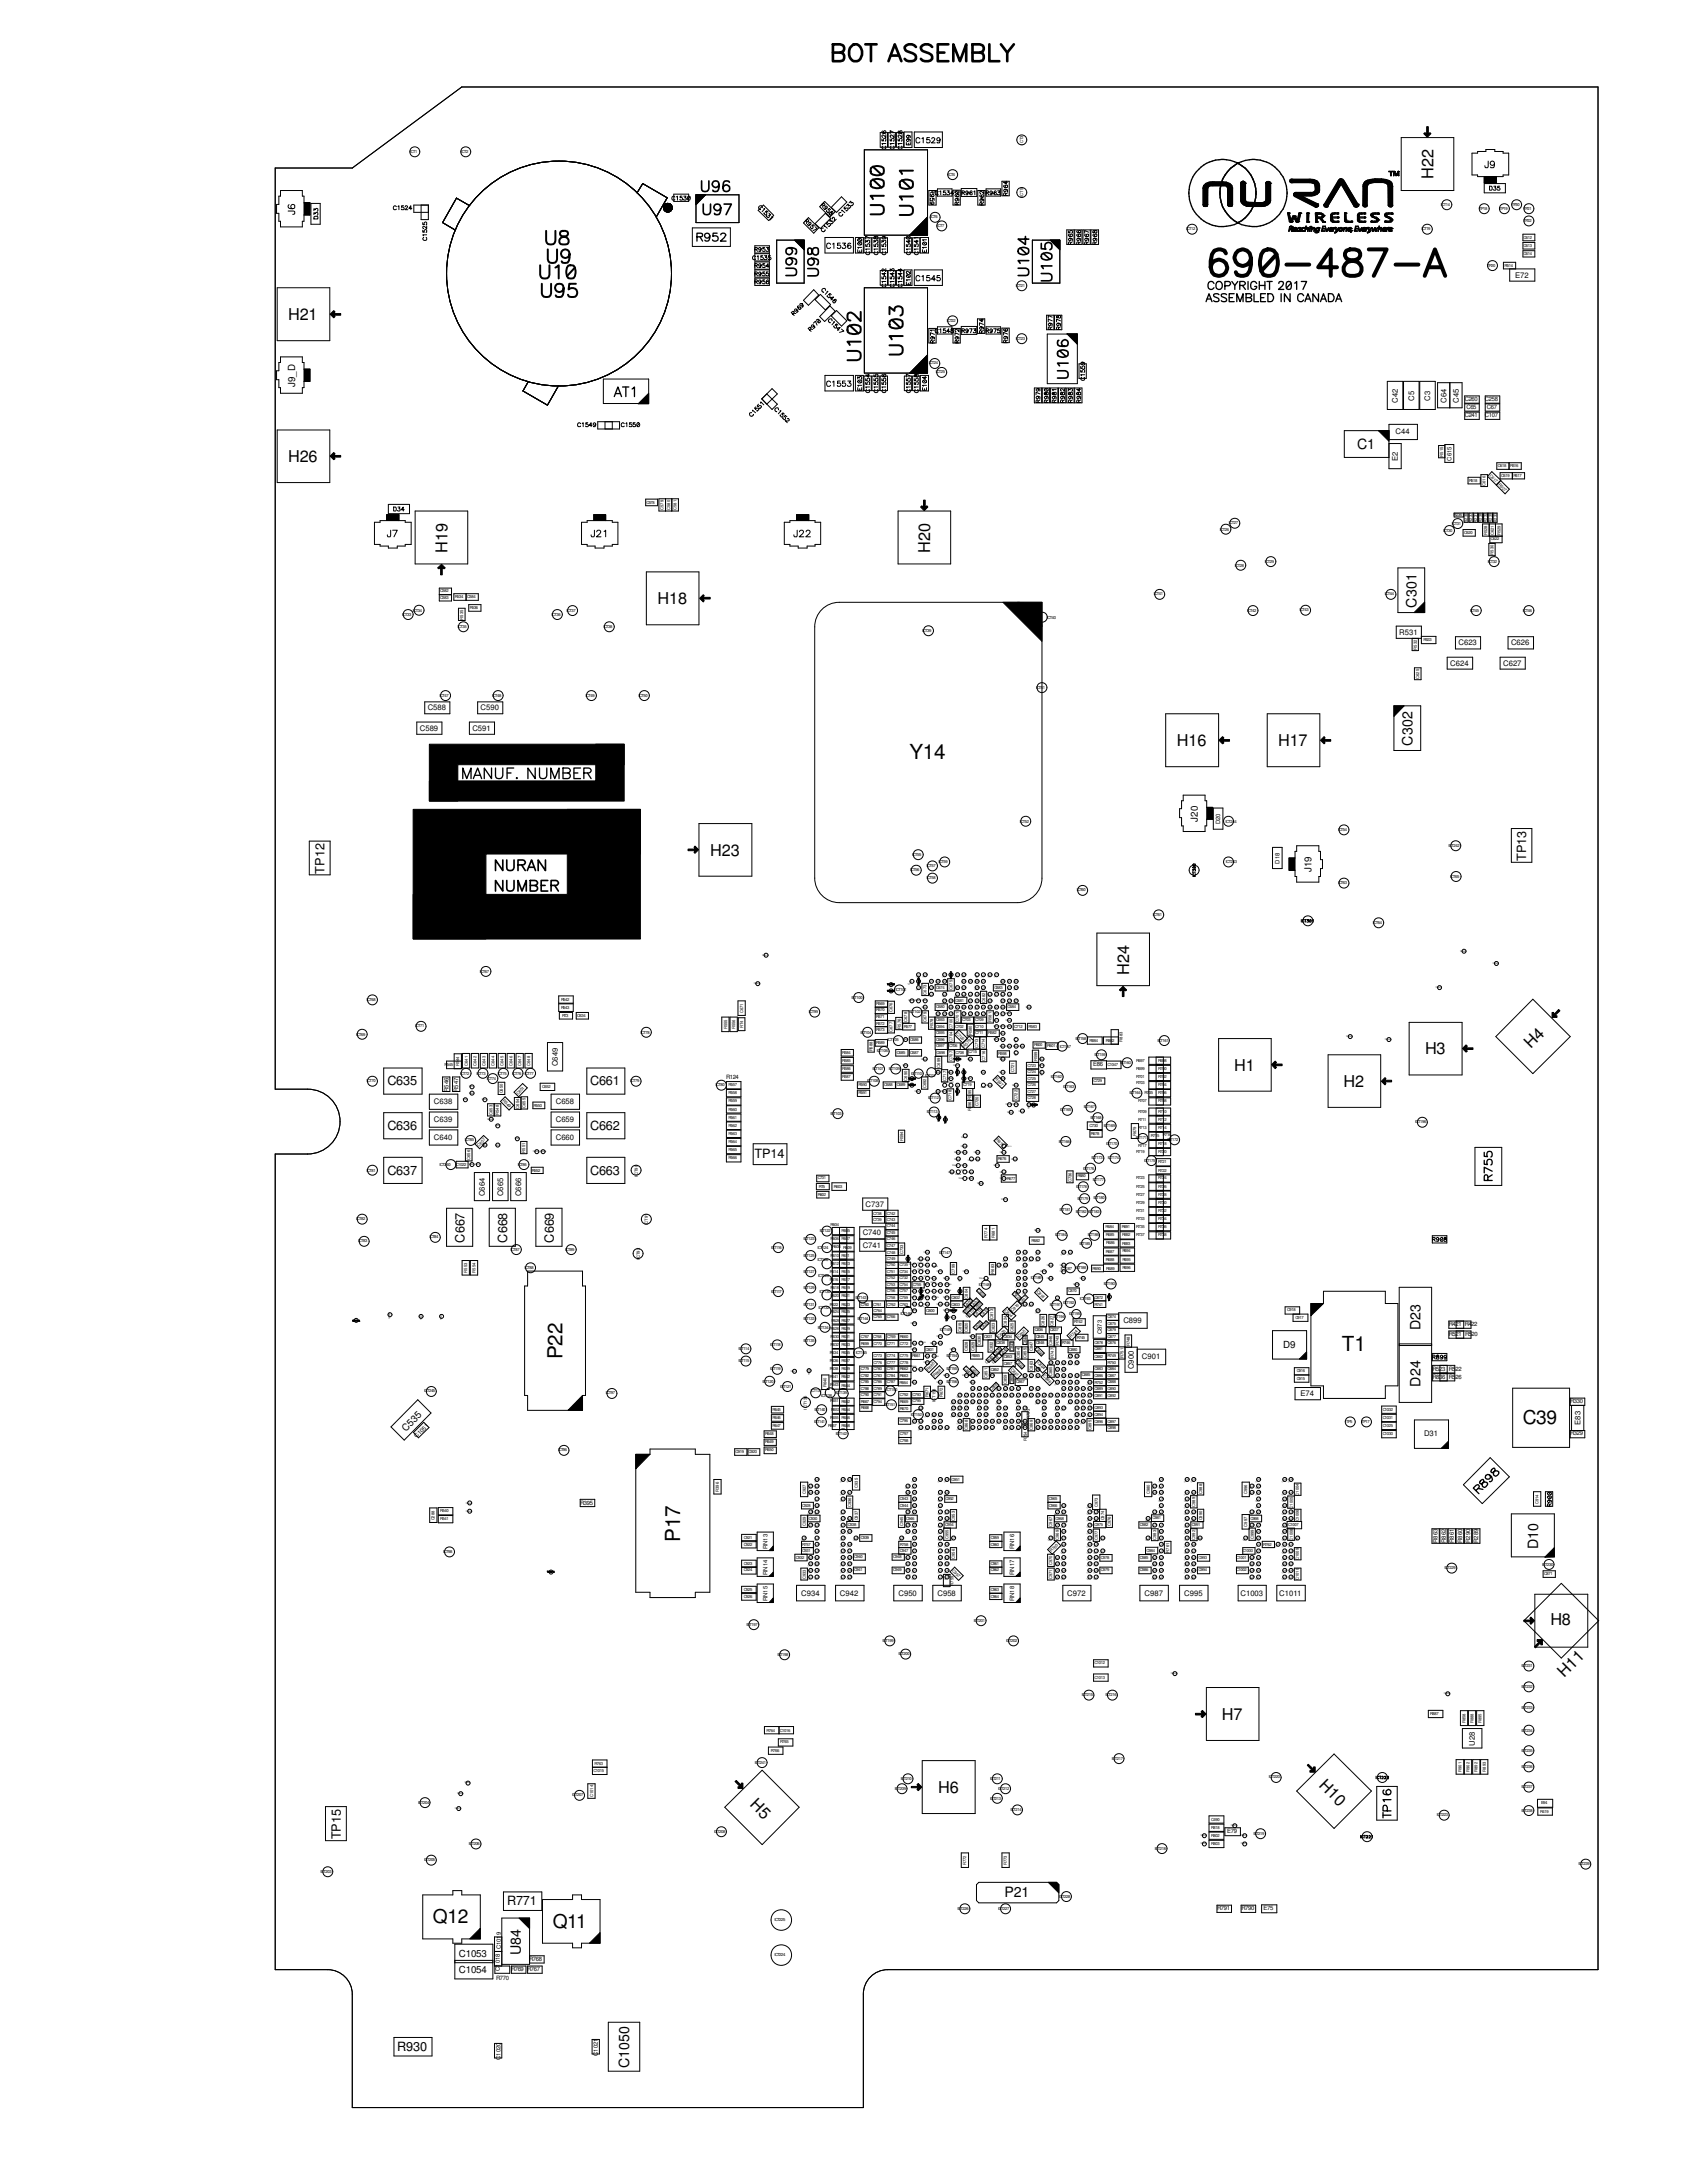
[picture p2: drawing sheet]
<svg xmlns="http://www.w3.org/2000/svg" width="216mm" height="279mm" viewBox="0 0 216 279" stroke-linecap="round" stroke-linejoin="round" font-family="sans-serif">
<defs><g id="words">
<g font-size="2.7">
<text x="116.4" y="97.2">Y14</text>
<text x="72" y="174" transform="rotate(-90 72 174)">P22</text>
<text x="171.7" y="173">T1</text>
<text x="87" y="197.4" transform="rotate(-90 87 197.4)">P17</text>
</g>
<g font-size="2.5">
<text x="194.9" y="182.3">C39</text>
<text x="55.4" y="246.2">Q12</text>
<text x="70.7" y="246.7">Q11</text>
</g>
<g font-size="2.1">
<text x="183.5" y="22.9" transform="rotate(-90 183.5 22.9)">H22</text>
<text x="36.9" y="40.9">H21</text>
<text x="36.9" y="59.1">H26</text>
<text x="57.3" y="70.7" transform="rotate(-90 57.3 70.7)">H19</text>
<text x="119" y="70.7" transform="rotate(-90 119 70.7)">H20</text>
<text x="84.2" y="77.3">H18</text>
<text x="150.6" y="95.5">H16</text>
<text x="163.6" y="95.5">H17</text>
<text x="90.9" y="109.5">H23</text>
<text x="144.5" y="124.8" transform="rotate(-90 144.5 124.8)">H24</text>
<text x="157.9" y="137">H1</text>
<text x="182.4" y="135">H3</text>
<text x="195.9" y="134.3" transform="rotate(-45 195.9 134.3)">H4</text>
<text x="172" y="139.1">H2</text>
<text x="198.4" y="208">H8</text>
<text x="200.2" y="214.8" transform="rotate(-45 200.2 214.8)">H11</text>
<text x="156.4" y="220.1">H7</text>
<text x="95.9" y="231.1" transform="rotate(45 95.9 231.1)">H5</text>
<text x="120.1" y="229.4">H6</text>
<text x="168.7" y="228.6" transform="rotate(45 168.7 228.6)">H10</text>
</g>
<g font-size="1.8">
<text x="173.7" y="57.4">C1</text>
<text x="181.3" y="77.8" transform="rotate(-90 181.3 77.8)">C301</text>
<text x="180.8" y="95.4" transform="rotate(-90 180.8 95.4)">C302</text>
<text x="181.8" y="170.2" transform="rotate(-90 181.8 170.2)">D23</text>
<text x="181.8" y="177.5" transform="rotate(-90 181.8 177.5)">D24</text>
<text x="196.8" y="198.2" transform="rotate(-90 196.8 198.2)">D10</text>
<text x="128.6" y="242.8">P21</text>
<text x="66.7" y="250.2" transform="rotate(-90 66.7 250.2)">U84</text>
<text x="80.5" y="264.7" transform="rotate(-90 80.5 264.7)">C1050</text>
</g>
<g font-size="1.6">
<text x="41.5" y="111.8" transform="rotate(-90 41.5 111.8)">TP12</text>
<text x="195.3" y="110.2" transform="rotate(-90 195.3 110.2)">TP13</text>
<text x="49.6" y="138.9">C635</text>
<text x="75.5" y="138.9">C661</text>
<text x="49.6" y="144.6">C636</text>
<text x="75.5" y="144.6">C662</text>
<text x="96.6" y="148.2">TP14</text>
<text x="49.6" y="150.3">C637</text>
<text x="75.5" y="150.3">C663</text>
<text x="59.4" y="159" transform="rotate(-90 59.4 159)">C667</text>
<text x="64.9" y="159" transform="rotate(-90 64.9 159)">C668</text>
<text x="70.9" y="159" transform="rotate(-90 70.9 159)">C669</text>
<text x="43.6" y="235.4" transform="rotate(-90 43.6 235.4)">TP15</text>
<text x="64.9" y="243.8">R771</text>
<text x="50.8" y="262.5">R930</text>
</g>
<g font-size="1.3">
<text x="37.8" y="49.5" transform="rotate(-90 37.8 49.5)">J9_D</text>
<text x="153.3" y="105.2" transform="rotate(-90 153.3 105.2)">J20</text>
<text x="167.9" y="111.6" transform="rotate(-90 167.9 111.6)">J19</text>
<text x="164.2" y="172.6">D9</text>
<text x="51.9" y="183.3" transform="rotate(-45 51.9 183.3)">C535</text>
<text x="58.7" y="250.4">C1053</text>
<text x="58.7" y="252.5">C1054</text>
</g>
<g font-size="1">
<text x="193.9" y="35.5">E72</text>
<text x="178.9" y="51.6" transform="rotate(-90 178.9 51.6)">C42</text>
<text x="181" y="51.3" transform="rotate(-90 181 51.3)">C5</text>
<text x="183" y="51.3" transform="rotate(-90 183 51.3)">C3</text>
<text x="185.1" y="51.6" transform="rotate(-90 185.1 51.6)">C64</text>
<text x="186.7" y="51.6" transform="rotate(-90 186.7 51.6)">C45</text>
<text x="178.6" y="55.6">C44</text>
<text x="178.9" y="59" transform="rotate(-90 178.9 59)">E2</text>
<text x="179.1" y="81.2">R531</text>
<text x="186.6" y="82.6">C623</text>
<text x="193.4" y="82.6">C626</text>
<text x="185.6" y="85.2">C624</text>
<text x="192.4" y="85.2">C627</text>
<text x="53.7" y="93.5">C589</text>
<text x="54.7" y="90.9">C588</text>
<text x="60.5" y="93.5">C591</text>
<text x="61.5" y="90.9">C590</text>
<text x="71.4" y="136.5" transform="rotate(-90 71.4 136.5)">C649</text>
<text x="55.5" y="141.4">C638</text>
<text x="55.5" y="143.6">C639</text>
<text x="71.1" y="143.6">C659</text>
<text x="71.1" y="141.4">C658</text>
<text x="55.5" y="145.9">C640</text>
<text x="71.1" y="145.9">C660</text>
<text x="62.1" y="153.1" transform="rotate(-90 62.1 153.1)">C664</text>
<text x="64.4" y="153.1" transform="rotate(-90 64.4 153.1)">C665</text>
<text x="66.7" y="153.1" transform="rotate(-90 66.7 153.1)">C666</text>
<text x="110.8" y="154.4">C737</text>
<text x="110.4" y="159.7">C741</text>
<text x="110.4" y="158.1">C740</text>
<text x="143.8" y="169.3">C899</text>
<text x="146.1" y="174">C901</text>
<text x="145.1" y="175.3" transform="rotate(-90 145.1 175.3)">C900</text>
<text x="166.5" y="178.7">E74</text>
<text x="182.2" y="183.9">D31</text>
<text x="202.3" y="182.4" transform="rotate(-90 202.3 182.4)">E83</text>
<text x="102.5" y="204.2">C934</text>
<text x="107.5" y="204.2">C942</text>
<text x="115" y="204.2">C950</text>
<text x="120" y="204.2">C958</text>
<text x="136.6" y="204.2">C972</text>
<text x="146.5" y="204.2">C987</text>
<text x="151.6" y="204.2">C995</text>
<text x="158.7" y="204.2">C1003</text>
<text x="163.7" y="204.2">C1011</text>
<text x="188.8" y="223.4" transform="rotate(-90 188.8 223.4)">U28</text>
</g>
<g font-size=".8">
<text x="187.5" y="51.3">C260</text>
<text x="187.5" y="53.4">C241</text>
<text x="187.7" y="52.4">C65</text>
<text x="190" y="53.4">C107</text>
<text x="190" y="51.3">C258</text>
<text x="190.3" y="52.4">C67</text>
<text x="185.8" y="59" transform="rotate(-90 185.8 59)">C615</text>
<text x="156.2" y="105.5" transform="rotate(-90 156.2 105.5)">D20</text>
<text x="163.7" y="110.5" transform="rotate(-90 163.7 110.5)">D18</text>
<text x="139.9" y="136.5">E86</text>
<text x="57.4" y="139.7" transform="rotate(-90 57.4 139.7)">R546</text>
<text x="58.6" y="139.7" transform="rotate(-90 58.6 139.7)">R547</text>
<text x="92.9" y="138">R124</text>
<text x="141" y="170.8" transform="rotate(-90 141 170.8)">C873</text>
<text x="185.4" y="169.7">R421 R422</text>
<text x="185.4" y="171">R521 R520</text>
<text x="183.3" y="176.4">R836 R526</text>
<text x="183.3" y="175.4">R523 R522</text>
<text x="201" y="179.6">R330</text>
<text x="53.3" y="184.1" transform="rotate(-45 53.3 184.1)">C1051</text>
<text x="201" y="183.7">R329</text>
<text x="74.3" y="192.6">R395</text>
<text x="184" y="197.5" transform="rotate(-90 184 197.5)">R863</text>
<text x="185" y="197.5" transform="rotate(-90 185 197.5)">R862</text>
<text x="186.1" y="197.5" transform="rotate(-90 186.1 197.5)">R861</text>
<text x="187.1" y="197.5" transform="rotate(-90 187.1 197.5)">R860</text>
<text x="188.1" y="197.5" transform="rotate(-90 188.1 197.5)">R290</text>
<text x="189.2" y="197.5" transform="rotate(-90 189.2 197.5)">R289</text>
<text x="98.2" y="201.6" transform="rotate(-90 98.2 201.6)">RN14</text>
<text x="98.2" y="198.3" transform="rotate(-90 98.2 198.3)">RN13</text>
<text x="129.8" y="201.6" transform="rotate(-90 129.8 201.6)">RN17</text>
<text x="129.8" y="198.3" transform="rotate(-90 129.8 198.3)">RN16</text>
<text x="98.2" y="204.9" transform="rotate(-90 98.2 204.9)">RN15</text>
<text x="129.8" y="204.9" transform="rotate(-90 129.8 204.9)">RN18</text>
<text x="157.1" y="234.6">E79</text>
<text x="155.8" y="244.5">R791</text>
<text x="158.9" y="244.5">R790</text>
<text x="161.7" y="244.5">E75</text>
<text x="67.7" y="251">R768</text>
<text x="63.5" y="253.4">R770</text>
<text x="64" y="252.3" transform="rotate(-90 64 252.3)">C1018 C1019</text>
<text x="65.4" y="252.3">R769 R767</text>
<text x="64.1" y="263.7" transform="rotate(-90 64.1 263.7)">C1020</text>
<text x="76.5" y="263.1" transform="rotate(-90 76.5 263.1)">C1021</text>
</g>
<g font-size=".5">
<text x="52.5" y="19.6">ICT1</text>
<text x="59" y="19.6">ICT2</text>
<text x="121.3" y="22.5">ICT4</text>
<text x="130.9" y="18.5" transform="rotate(-90 130.9 18.5)">ICT3</text>
<text x="119.1" y="27.9">ICT6</text>
<text x="119.9" y="29">ICT7</text>
<text x="130.9" y="25.2" transform="rotate(-90 130.9 25.2)">ICT5</text>
<text x="151.8" y="29.5">ICT12</text>
<text x="181.9" y="29.5">ICT19</text>
<text x="184.4" y="26.3">ICT14</text>
<text x="189.3" y="26.9">TP18</text>
<text x="191.9" y="26.9">TP19</text>
<text x="193.5" y="26.3">TP30</text>
<text x="195" y="26.9">TP21</text>
<text x="195" y="28.4">TP22</text>
<text x="190.3" y="34.1">TP20</text>
<text x="192.5" y="34.1">R514</text>
<text x="195" y="32.6">C614</text>
<text x="195" y="30.6">C612</text>
<text x="195" y="31.6">C613</text>
<text x="121.2" y="41.2">ICT22</text>
<text x="130" y="36.7">ICT21</text>
<text x="118.9" y="46.7">ICT24</text>
<text x="119.8" y="47.8">ICT25</text>
<text x="130" y="43.5">ICT23</text>
<text x="184.7" y="58.5" transform="rotate(-90 184.7 58.5)">R515</text>
<text x="191.7" y="59.8">C618</text>
<text x="193.3" y="59.8">R516</text>
<text x="82.7" y="64.5">C578</text>
<text x="84.9" y="65.3" transform="rotate(-90 84.9 65.3)">C579</text>
<text x="85.8" y="65.3" transform="rotate(-90 85.8 65.3)">C580</text>
<text x="86.6" y="65.3" transform="rotate(-90 86.6 65.3)">C581</text>
<text x="188" y="61.6">R518</text>
<text x="190.1" y="62.2" transform="rotate(-90 190.1 62.2)">C616</text>
<text x="190.6" y="60.9" transform="rotate(45 190.6 60.9)">C617 R527</text>
<text x="192.1" y="61">C619</text>
<text x="193.7" y="61">R517</text>
<text x="156.1" y="67.9">ICT26</text>
<text x="157.3" y="67.1">ICT27</text>
<text x="184.7" y="68">ICT30</text>
<text x="185.8" y="67.1">ICT31</text>
<text x="186" y="66.1">R236</text>
<text x="187.4" y="68.4">C620</text>
<text x="187.8" y="66.9" transform="rotate(-90 187.8 66.9)">R230</text>
<text x="188.4" y="66.9" transform="rotate(-90 188.4 66.9)">R237</text>
<text x="189.1" y="66.9" transform="rotate(-90 189.1 66.9)">R231</text>
<text x="189.7" y="66.9" transform="rotate(-90 189.7 66.9)">R238</text>
<text x="190.3" y="68.5" transform="rotate(-90 190.3 68.5)">R528 R232</text>
<text x="190.8" y="69.2">C622</text>
<text x="190.9" y="66.9" transform="rotate(-90 190.9 66.9)">R239</text>
<text x="191.1" y="71" transform="rotate(-90 191.1 71)">R530</text>
<text x="191.2" y="68.5" transform="rotate(-90 191.2 68.5)">C621</text>
<text x="191.6" y="66.9" transform="rotate(-90 191.6 66.9)">R233</text>
<text x="192" y="68.5" transform="rotate(-90 192 68.5)">R529</text>
<text x="56.3" y="75.8">C582</text>
<text x="56.3" y="76.7">C583</text>
<text x="58.2" y="76.5">R534</text>
<text x="59.8" y="76.5">C584</text>
<text x="60.1" y="78">R536</text>
<text x="147.7" y="76.2">ICT41</text>
<text x="158" y="72.5">ICT28</text>
<text x="161.9" y="72.1">ICT29</text>
<text x="177.2" y="76.2">ICT44</text>
<text x="190.4" y="72.1">ICT32</text>
<text x="51.5" y="78.8">ICT33</text>
<text x="52.8" y="78.3">ICT34</text>
<text x="58.5" y="80.3">ICT35</text>
<text x="59.3" y="79.3" transform="rotate(-90 59.3 79.3)">R535</text>
<text x="70.6" y="78.8">ICT36</text>
<text x="72.5" y="78.3">ICT37</text>
<text x="77.2" y="80.3">ICT38</text>
<text x="118" y="80.9">ICT39</text>
<text x="134" y="79.2">ICT40</text>
<text x="159.6" y="78.3">ICT42</text>
<text x="166.3" y="78.2">ICT43</text>
<text x="181.3" y="83.1" transform="rotate(-90 181.3 83.1)">R532</text>
<text x="182.2" y="82.1">R533</text>
<text x="188.1" y="78.3">ICT45</text>
<text x="194.9" y="78.3">ICT46</text>
<text x="56.3" y="89.2">ICT47</text>
<text x="63" y="89.2">ICT48</text>
<text x="74.9" y="89.2">ICT49</text>
<text x="81.7" y="89.2">ICT50</text>
<text x="132.6" y="88.1">ICT51</text>
<text x="181.6" y="86.9" transform="rotate(-90 181.6 86.9)">C625</text>
<text x="130.5" y="105.3">ICT52</text>
<text x="156.8" y="105.3">ICT244</text>
<text x="171.2" y="106.4">ICT54</text>
<text x="116.5" y="111.5">ICT56</text>
<text x="116.8" y="109.5">ICT55</text>
<text x="118.6" y="112.6">ICT58</text>
<text x="118.6" y="111">ICT57</text>
<text x="120.1" y="110.5">ICT59</text>
<text x="156.9" y="110.4">ICT243</text>
<text x="171.2" y="113.2">ICT63</text>
<text x="185.4" y="108.4">ICT242</text>
<text x="185.6" y="112.4">ICT65</text>
<text x="137.8" y="114.1">ICT60</text>
<text x="147.5" y="117.2">ICT61</text>
<text x="175.7" y="118.3">ICT64</text>
<text x="61.4" y="124.5">ICT67</text>
<text x="46.9" y="128.1">ICT68</text>
<text x="53.1" y="131.5">ICT71</text>
<text x="71.8" y="128.1">R542</text>
<text x="71.8" y="129.1">R543</text>
<text x="71.9" y="130.1">RT3</text>
<text x="73.9" y="130.1">C634</text>
<text x="93" y="131.7" transform="rotate(-90 93 131.7)">R555</text>
<text x="94.1" y="131.7" transform="rotate(-90 94.1 131.7)">R556</text>
<text x="95.1" y="131.6" transform="rotate(-90 95.1 131.6)">RT4</text>
<text x="95.1" y="129.7" transform="rotate(-90 95.1 129.7)">C671</text>
<text x="103.5" y="129.7">ICT99</text>
<text x="109" y="127.8">ICT100</text>
<text x="112.1" y="128.7">R569</text>
<text x="112.1" y="129.5">R570</text>
<text x="112.1" y="130.3">R571</text>
<text x="112.1" y="131.1">R572</text>
<text x="112.1" y="132">R573</text>
<text x="114.2" y="129.6" transform="rotate(-90 114.2 129.6)">C676</text>
<text x="114.6" y="126.8">ICT101</text>
<text x="115.3" y="131.7" transform="rotate(-90 115.3 131.7)">R576</text>
<text x="115.7" y="131.6">R577</text>
<text x="116.1" y="130.8" transform="rotate(-90 116.1 130.8)">C678</text>
<text x="116.4" y="129.7">ICT102</text>
<text x="118.6" y="130.8" transform="rotate(-90 118.6 130.8)">C679</text>
<text x="118.6" y="127.3" transform="rotate(-90 118.6 127.3)">C673</text>
<text x="119.4" y="131.6" transform="rotate(-90 119.4 131.6)">R578</text>
<text x="119.8" y="129.1">C680</text>
<text x="119.8" y="130.7">C693</text>
<text x="119.8" y="131.6">C694</text>
<text x="119.8" y="126.6">C674</text>
<text x="121.9" y="131.7" transform="rotate(-90 121.9 131.7)">C700</text>
<text x="121.9" y="126.7" transform="rotate(-90 121.9 126.7)">C675</text>
<text x="122.3" y="131.6">C702</text>
<text x="122.3" y="128.2">C681</text>
<text x="122.7" y="130.8" transform="rotate(-90 122.7 130.8)">C701</text>
<text x="123.1" y="130.7">C703</text>
<text x="124.8" y="130.7">C709</text>
<text x="124.8" y="131.6">C710</text>
<text x="126.1" y="128.3" transform="rotate(-90 126.1 128.3)">C682</text>
<text x="126.9" y="130.8" transform="rotate(-90 126.9 130.8)">R581</text>
<text x="127.3" y="126.6">C683</text>
<text x="128.9" y="129.1">C684</text>
<text x="129.8" y="131.6">C712</text>
<text x="131.6" y="131.6">R583</text>
<text x="45.6" y="132.5">ICT69</text>
<text x="56.9" y="136.4">R545</text>
<text x="58.8" y="136.5" transform="rotate(-90 58.8 136.5)">R544</text>
<text x="58.9" y="137.5">ICT72</text>
<text x="59.9" y="136.4" transform="rotate(-90 59.9 136.4)">C641</text>
<text x="61" y="136.4" transform="rotate(-90 61 136.4)">C642</text>
<text x="61" y="137.5">ICT73</text>
<text x="62.1" y="136.4" transform="rotate(-90 62.1 136.4)">C643</text>
<text x="63.3" y="136.4" transform="rotate(-90 63.3 136.4)">C644</text>
<text x="63.7" y="137.5">ICT75</text>
<text x="64.4" y="136.4" transform="rotate(-90 64.4 136.4)">C645</text>
<text x="65.5" y="137.5">ICT76</text>
<text x="65.6" y="136.4" transform="rotate(-90 65.6 136.4)">C646</text>
<text x="66.7" y="136.4" transform="rotate(-90 66.7 136.4)">C647</text>
<text x="67.1" y="137.5">ICT77</text>
<text x="67.9" y="136.4" transform="rotate(-90 67.9 136.4)">C648</text>
<text x="82" y="132.3">ICT78</text>
<text x="107.8" y="134.9">R584</text>
<text x="107.8" y="135.9">R585</text>
<text x="107.8" y="136.9">R586</text>
<text x="110.1" y="132.3">ICT104</text>
<text x="111.7" y="134.6" transform="rotate(-90 111.7 134.6)">R588</text>
<text x="111.7" y="136.9">ICT107</text>
<text x="112.1" y="133.6">R589</text>
<text x="112.2" y="134.7">ICT106</text>
<text x="113.6" y="133.3">ICT105</text>
<text x="113.7" y="136.9">ICT109</text>
<text x="114.2" y="132.1" transform="rotate(-90 114.2 132.1)">C677</text>
<text x="114.8" y="134.9">C685</text>
<text x="116.5" y="133.3">C686</text>
<text x="116.5" y="134.9">C687</text>
<text x="116.6" y="137.6">ICT110</text>
<text x="118.4" y="137.9">ICT111</text>
<text x="119.8" y="132.4">C695</text>
<text x="119.8" y="133.2">C696</text>
<text x="119.8" y="134">C697</text>
<text x="119.8" y="134.9">C698</text>
<text x="120.3" y="136.7" transform="rotate(-90 120.3 136.7)">C699</text>
<text x="121.5" y="134">C706</text>
<text x="121.9" y="135.8" transform="rotate(-90 121.9 135.8)">C707</text>
<text x="121.9" y="133.3" transform="rotate(-90 121.9 133.3)">C704</text>
<text x="122.3" y="134.9">C708</text>
<text x="122.3" y="132.3" transform="rotate(45 122.3 132.3)">C705</text>
<text x="123.4" y="134.1" transform="rotate(-45 123.4 134.1)">R579</text>
<text x="124" y="134.8">C715</text>
<text x="124.4" y="132.5" transform="rotate(-90 124.4 132.5)">R580</text>
<text x="124.8" y="132.4">C711</text>
<text x="125.2" y="134.2" transform="rotate(-90 125.2 134.2)">C713</text>
<text x="126.1" y="135.8" transform="rotate(-90 126.1 135.8)">C716 C714</text>
<text x="126.4" y="132.4">R582</text>
<text x="127.8" y="135">R598</text>
<text x="129.8" y="137.2" transform="rotate(-90 129.8 137.2)">C721</text>
<text x="131.5" y="136.5">C723</text>
<text x="131.5" y="137.4">C724</text>
<text x="132.3" y="133.9">R600</text>
<text x="132.7" y="135.8" transform="rotate(-90 132.7 135.8)">R599</text>
<text x="134" y="134">R601</text>
<text x="135.6" y="134.1">ICT157</text>
<text x="137.6" y="133.1">ICT158</text>
<text x="139.4" y="133.3">R884</text>
<text x="140.1" y="135.1">ICT159</text>
<text x="141.5" y="133.3">R882</text>
<text x="141.7" y="136.4">C1047</text>
<text x="143.3" y="136.2">ICT160</text>
<text x="143.6" y="133.3" transform="rotate(-90 143.6 133.3)">R883</text>
<text x="145.4" y="135.9">R697</text>
<text x="145.4" y="136.9">R699</text>
<text x="148.1" y="133.3">ICT161</text>
<text x="148.2" y="135.9">R698</text>
<text x="148.2" y="136.9">R700</text>
<text x="46.9" y="138.5">ICT70</text>
<text x="62.3" y="138.2">ICT74</text>
<text x="63" y="142.7" transform="rotate(-90 63 142.7)">C653</text>
<text x="63.8" y="142.7" transform="rotate(-90 63.8 142.7)">R548</text>
<text x="64.3" y="140.9" transform="rotate(45 64.3 140.9)">R549</text>
<text x="64.3" y="140" transform="rotate(-90 64.3 140)">C650</text>
<text x="66.3" y="140.1" transform="rotate(-45 66.3 140.1)">C651</text>
<text x="66.4" y="141.9" transform="rotate(-90 66.4 141.9)">C654</text>
<text x="67.3" y="141.8" transform="rotate(-90 67.3 141.8)">C655</text>
<text x="68.3" y="141.6">R550</text>
<text x="69.4" y="139.2">C652</text>
<text x="80.6" y="138.5">ICT79</text>
<text x="91.6" y="139">ICT80</text>
<text x="93.2" y="139">R557</text>
<text x="93.2" y="140.1">R558</text>
<text x="93.2" y="141.1">R559</text>
<text x="93.2" y="142.2">R560</text>
<text x="93.2" y="143.2">R561</text>
<text x="106.3" y="142.7">ICT103</text>
<text x="107.8" y="138">R587</text>
<text x="109.9" y="139">R590</text>
<text x="109.9" y="140.1">R591</text>
<text x="111" y="138.5">ICT108</text>
<text x="113.2" y="139">C688</text>
<text x="114.8" y="139">C689</text>
<text x="116.1" y="138.3" transform="rotate(-90 116.1 138.3)">C690</text>
<text x="118.5" y="139.3" transform="rotate(-90 118.5 139.3)">C692</text>
<text x="118.6" y="142.5">ICT113</text>
<text x="118.8" y="140.7">ICT112</text>
<text x="121.1" y="138.3" transform="rotate(-90 121.1 138.3)">C717</text>
<text x="121.8" y="140.8" transform="rotate(-90 121.8 140.8)">C718</text>
<text x="123.3" y="139">C719</text>
<text x="124.3" y="142.2" transform="rotate(-90 124.3 142.2)">R596 R595</text>
<text x="125.2" y="141.6" transform="rotate(-90 125.2 141.6)">C720</text>
<text x="127.3" y="138.1" transform="rotate(45 127.3 138.1)">R597</text>
<text x="130.2" y="140.8" transform="rotate(-90 130.2 140.8)">C722</text>
<text x="131.5" y="139">C726</text>
<text x="131.5" y="139.9">C727</text>
<text x="131.5" y="140.7">C728</text>
<text x="131.5" y="138.2">C725</text>
<text x="134.5" y="138">ICT162</text>
<text x="135.7" y="142.2">ICT165</text>
<text x="136.1" y="139.2">ICT163</text>
<text x="138.7" y="141.8">ICT167</text>
<text x="139.6" y="143.2">ICT168</text>
<text x="140" y="138.5">C729</text>
<text x="144.6" y="140.1">ICT164</text>
<text x="145.4" y="138">R701</text>
<text x="145.4" y="138.8">R703</text>
<text x="145.7" y="143.4">R711</text>
<text x="145.7" y="141.1">R707</text>
<text x="145.7" y="142.4">R709</text>
<text x="146.5" y="140.1">R705</text>
<text x="148.2" y="143.4">R712</text>
<text x="148.2" y="138">R702</text>
<text x="148.2" y="139">R704</text>
<text x="148.2" y="140.1">R706</text>
<text x="148.2" y="141.1">R708</text>
<text x="148.2" y="142.4">R710</text>
<text x="181.1" y="143.8">ICT196</text>
<text x="46.9" y="149.9">ICT81</text>
<text x="56.3" y="149.2">ICT240</text>
<text x="58.3" y="149.2">C1022</text>
<text x="59.5" y="146.1">ICT85</text>
<text x="60.2" y="148.5" transform="rotate(-90 60.2 148.5)">C656</text>
<text x="61.3" y="146.8" transform="rotate(-45 61.3 146.8)">C657</text>
<text x="66.3" y="149.2">ICT86</text>
<text x="67.2" y="147.5" transform="rotate(-90 67.2 147.5)">R551</text>
<text x="68.1" y="149.9">R552</text>
<text x="93.2" y="146.3">R564</text>
<text x="93.2" y="147.3">R565</text>
<text x="93.2" y="148.4">R566</text>
<text x="93.2" y="144.2">R562</text>
<text x="93.2" y="145.2">R563</text>
<text x="115.6" y="146.1" transform="rotate(-90 115.6 146.1)">R594</text>
<text x="127.5" y="145.9" transform="rotate(45 127.5 145.9)">R674</text>
<text x="127.7" y="148.5">R676</text>
<text x="135.5" y="146.3">ICT166</text>
<text x="138.6" y="149.7">ICT176</text>
<text x="139.4" y="144.2">C730</text>
<text x="139.6" y="145.2">R678</text>
<text x="139.7" y="148.4">ICT173</text>
<text x="141.3" y="144.2">ICT169</text>
<text x="141.6" y="146.5">ICT170</text>
<text x="141.8" y="148.4">ICT174</text>
<text x="145.4" y="145.8">ICT171</text>
<text x="145.4" y="145.4" transform="rotate(-90 145.4 145.4)">R679</text>
<text x="145.4" y="147.6">R719</text>
<text x="145.7" y="144.5">R713</text>
<text x="145.7" y="146.8">R717</text>
<text x="146.4" y="148.7">ICT175</text>
<text x="147.3" y="145.5">R715</text>
<text x="148.2" y="148.9">R721</text>
<text x="148.2" y="149.9">R722</text>
<text x="148.2" y="144.5">R714</text>
<text x="148.2" y="146.6">R718</text>
<text x="148.2" y="147.6">R720</text>
<text x="148.8" y="145.5">R716</text>
<text x="149.4" y="146.1">ICT172</text>
<text x="81.6" y="150.6" transform="rotate(-90 81.6 150.6)">ICT90</text>
<text x="104.6" y="151">C731</text>
<text x="104.6" y="153">R602</text>
<text x="104.8" y="152">RT5</text>
<text x="106.7" y="152">R603</text>
<text x="111.8" y="155.4">C738</text>
<text x="113.5" y="155.4">C742</text>
<text x="128.9" y="151">R677</text>
<text x="135.6" y="154.9">ICT181</text>
<text x="137.1" y="151.3" transform="rotate(-90 137.1 151.3)">C736</text>
<text x="137.7" y="155.2">ICT182 ICT183</text>
<text x="137.7" y="152">ICT178</text>
<text x="137.9" y="150.7">R680</text>
<text x="137.9" y="153.6">ICT179</text>
<text x="139.9" y="151.2">ICT177</text>
<text x="140" y="153.5">ICT180</text>
<text x="145.4" y="151">R723</text>
<text x="145.4" y="152">R725</text>
<text x="145.4" y="153">R727</text>
<text x="145.4" y="154.1">R729</text>
<text x="145.4" y="155.1">R731</text>
<text x="148.2" y="151">R724</text>
<text x="148.2" y="152">R726</text>
<text x="148.2" y="153">R728</text>
<text x="148.2" y="154.1">R730</text>
<text x="148.2" y="155.1">R732</text>
<text x="45.6" y="156.2">ICT82</text>
<text x="45.8" y="159">ICT83</text>
<text x="54.9" y="158.5">ICT84</text>
<text x="65.3" y="160.1">ICT87</text>
<text x="72.3" y="160.1">ICT89</text>
<text x="81.9" y="161.2" transform="rotate(-90 81.9 161.2)">ICT92</text>
<text x="82.9" y="156.8" transform="rotate(-90 82.9 156.8)">ICT91</text>
<text x="98.7" y="159.8">ICT116</text>
<text x="102.8" y="160.8">ICT125</text>
<text x="102.8" y="158.8">ICT123</text>
<text x="104.6" y="159.8">ICT124</text>
<text x="104.6" y="161.4">ICT126</text>
<text x="104.9" y="157.7">ICT122</text>
<text x="106.3" y="156.9">R604</text>
<text x="106.3" y="158.8">R606 R607</text>
<text x="106.3" y="160.8">R610 R611</text>
<text x="106.3" y="161.9">R612 R613</text>
<text x="106.5" y="159.8">R608 R609</text>
<text x="107.7" y="157.7">R605</text>
<text x="111.8" y="156.3">C739</text>
<text x="113.5" y="161.2">C749</text>
<text x="113.5" y="156.3">C743</text>
<text x="113.5" y="157.1">C744</text>
<text x="113.5" y="157.9">C745</text>
<text x="113.5" y="158.8">C746</text>
<text x="113.5" y="159.6">C747</text>
<text x="113.5" y="160.4">C748</text>
<text x="115.6" y="160.5" transform="rotate(-90 115.6 160.5)">C733</text>
<text x="120.2" y="160.5">ICT147</text>
<text x="126.4" y="158.5" transform="rotate(-90 126.4 158.5)">R774</text>
<text x="127.3" y="158.5" transform="rotate(-90 127.3 158.5)">R681</text>
<text x="132" y="158.9">R682</text>
<text x="135" y="158.2">ICT184</text>
<text x="138.1" y="159.3">ICT185</text>
<text x="139.2" y="158.2">ICT186</text>
<text x="141.5" y="157.2">R684</text>
<text x="141.5" y="158.2">R685</text>
<text x="141.5" y="160.3">R687</text>
<text x="141.5" y="161.4">R688</text>
<text x="141.6" y="159.2">R686</text>
<text x="143.6" y="157.1">R691</text>
<text x="143.6" y="158.2">R692</text>
<text x="143.6" y="159.3">R693</text>
<text x="143.6" y="160.3">R694</text>
<text x="143.6" y="161.4">R695</text>
<text x="145.4" y="158.2">R737</text>
<text x="145.4" y="156.2">R733</text>
<text x="145.4" y="157.2">R735</text>
<text x="148.2" y="156.2">R734</text>
<text x="148.2" y="157.2">R736</text>
<text x="148.2" y="158.2">R738</text>
<text x="59.8" y="162.9" transform="rotate(-90 59.8 162.9)">R553</text>
<text x="60.8" y="162.9" transform="rotate(-90 60.8 162.9)">R554</text>
<text x="67.1" y="162.4">ICT88</text>
<text x="98.7" y="165.5">ICT117</text>
<text x="102.8" y="162.9">ICT127</text>
<text x="102.8" y="167.1">ICT131</text>
<text x="102.8" y="165">ICT129</text>
<text x="104.7" y="163.4">ICT128</text>
<text x="104.7" y="167.6">ICT132</text>
<text x="104.9" y="165.5">ICT130</text>
<text x="106.2" y="162.9">R614</text>
<text x="106.2" y="164">R616</text>
<text x="106.2" y="167.1">R622</text>
<text x="106.3" y="165">R618 R619</text>
<text x="106.3" y="166">R620 R621</text>
<text x="107.7" y="162.9">R615</text>
<text x="107.7" y="164">R617</text>
<text x="107.7" y="167.1">R623</text>
<text x="109.5" y="166.2">ICT143</text>
<text x="110.2" y="167.1">C760</text>
<text x="111.8" y="167.1">C761</text>
<text x="111.8" y="167.9">C764</text>
<text x="113.5" y="166.2">C758</text>
<text x="113.5" y="162.1">C750</text>
<text x="113.5" y="162.9">C751</text>
<text x="113.5" y="163.7">C752</text>
<text x="113.5" y="164.6">C753</text>
<text x="113.5" y="165.4">C756</text>
<text x="113.5" y="167.1">C762</text>
<text x="115.1" y="166.2">C759</text>
<text x="115.1" y="167.1">C763</text>
<text x="115.1" y="163.7">C732</text>
<text x="115.1" y="162.9">C734</text>
<text x="115.1" y="162.1">C735</text>
<text x="115.1" y="164.6">C754</text>
<text x="115.1" y="165.4">C757</text>
<text x="116.8" y="164.6">C755</text>
<text x="118.5" y="167.9">C800</text>
<text x="121.8" y="166.2">C802</text>
<text x="121.8" y="167.1">C803</text>
<text x="122.2" y="163" transform="rotate(-90 122.2 163)">C799</text>
<text x="123.6" y="167.3" transform="rotate(-45 123.6 167.3)">C805</text>
<text x="123.9" y="166.2" transform="rotate(-90 123.9 166.2)">C804</text>
<text x="124.7" y="167.1" transform="rotate(-45 124.7 167.1)">807</text>
<text x="125" y="165.1" transform="rotate(45 125 165.1)">C806</text>
<text x="125.3" y="164.6">ICT148</text>
<text x="127.2" y="163" transform="rotate(-90 127.2 163)">R683</text>
<text x="128.5" y="167.8" transform="rotate(45 128.5 167.8)">C814</text>
<text x="129.5" y="165.6" transform="rotate(45 129.5 165.6)">C815</text>
<text x="129.6" y="167.9" transform="rotate(-45 129.6 167.9)">C816 C817</text>
<text x="131.9" y="163.7">ICT189</text>
<text x="132.6" y="165.4" transform="rotate(45 132.6 165.4)">C818</text>
<text x="134.4" y="167.2">ICT191</text>
<text x="135.8" y="162.5">ICT187</text>
<text x="136.1" y="166.9">ICT192</text>
<text x="136.7" y="165.4">C870</text>
<text x="137.6" y="162.4">ICT188</text>
<text x="138.2" y="166.3">ICT193</text>
<text x="139.8" y="162.5">R690</text>
<text x="140.1" y="167.1">R741</text>
<text x="140.1" y="166.2">C872</text>
<text x="141.3" y="164.5">ICT190</text>
<text x="141.6" y="162.5">R689</text>
<text x="143.6" y="162.4">R696</text>
<text x="164.7" y="167.9">C918</text>
<text x="94.5" y="172.8">ICT114</text>
<text x="98.6" y="172.3">ICT118</text>
<text x="102.8" y="171.7">ICT135</text>
<text x="102.8" y="169">ICT133</text>
<text x="104.6" y="170.1">ICT134 R628 R629</text>
<text x="106.2" y="173.3">R634</text>
<text x="106.3" y="168.1">R624 R625</text>
<text x="106.3" y="171.2">R630 R631</text>
<text x="106.3" y="172.3">R632 R633</text>
<text x="106.4" y="169.2">R626 R627</text>
<text x="107.7" y="173.3">R635</text>
<text x="109.5" y="173.3">ICT145</text>
<text x="109.7" y="168.9">ICT144</text>
<text x="110.2" y="171.2">C767</text>
<text x="110.2" y="172.1">R659</text>
<text x="111.8" y="171.2">C768</text>
<text x="111.8" y="168.7">C765</text>
<text x="111.8" y="172.1">C770</text>
<text x="111.8" y="173.7">C773</text>
<text x="113.5" y="168.7">C766</text>
<text x="113.5" y="172.1">C771</text>
<text x="113.5" y="173.7">C774</text>
<text x="113.5" y="171.3">C769</text>
<text x="115.1" y="172.1">C772</text>
<text x="115.1" y="171.2">R660</text>
<text x="115.1" y="173.7">C775</text>
<text x="115.2" y="168.4">ICT146</text>
<text x="116.8" y="173.7">R661</text>
<text x="118.4" y="172.9">C801</text>
<text x="120.3" y="170.4">ICT149</text>
<text x="121.1" y="173.7">ICT154</text>
<text x="123.1" y="170.5" transform="rotate(-90 123.1 170.5)">C819</text>
<text x="123.4" y="168.2" transform="rotate(-45 123.4 168.2)">C808C</text>
<text x="123.8" y="168.7" transform="rotate(-45 123.8 168.7)">C810 C809</text>
<text x="123.9" y="173" transform="rotate(-90 123.9 173)">C828</text>
<text x="123.9" y="170.5" transform="rotate(-90 123.9 170.5)">C820</text>
<text x="124.3" y="173.7">R885</text>
<text x="124.7" y="173" transform="rotate(-90 124.7 173)">C829</text>
<text x="124.8" y="170.2" transform="rotate(-45 124.8 170.2)">C821</text>
<text x="124.8" y="168.6" transform="rotate(-45 124.8 168.6)">C811</text>
<text x="125.5" y="172.2" transform="rotate(-90 125.5 172.2)">C830</text>
<text x="125.6" y="170.2" transform="rotate(-45 125.6 170.2)">C822</text>
<text x="125.6" y="168.6" transform="rotate(-45 125.6 168.6)">C812</text>
<text x="125.9" y="171.2">C831</text>
<text x="127" y="172.9" transform="rotate(-90 127 172.9)">C832</text>
<text x="127.1" y="168.8" transform="rotate(-90 127.1 168.8)">C813</text>
<text x="127.3" y="170.5" transform="rotate(-90 127.3 170.5)">C823</text>
<text x="127.6" y="172">C838</text>
<text x="127.9" y="171.2" transform="rotate(-45 127.9 171.2)">C833</text>
<text x="128.4" y="171.2">C834</text>
<text x="128.5" y="173.8">C853</text>
<text x="128.9" y="169.7" transform="rotate(-90 128.9 169.7)">C824</text>
<text x="129.7" y="173" transform="rotate(-90 129.7 173)">C843</text>
<text x="129.7" y="170.5" transform="rotate(-90 129.7 170.5)">C825</text>
<text x="130.4" y="171.3" transform="rotate(-45 130.4 171.3)">C835</text>
<text x="130.5" y="173.8" transform="rotate(-90 130.5 173.8)">C854</text>
<text x="131.4" y="173.8" transform="rotate(-90 131.4 173.8)">C855</text>
<text x="131.4" y="172.2" transform="rotate(-90 131.4 172.2)">C844</text>
<text x="132.2" y="173" transform="rotate(-90 132.2 173)">C847</text>
<text x="132.4" y="170.4">C836</text>
<text x="132.4" y="172.6" transform="rotate(45 132.4 172.6)">C856</text>
<text x="132.6" y="171.2">C845</text>
<text x="132.6" y="172">C848</text>
<text x="133.7" y="169.7" transform="rotate(-90 133.7 169.7)">C826</text>
<text x="134.4" y="170.4">C837</text>
<text x="134.7" y="172.2" transform="rotate(-90 134.7 172.2)">C846</text>
<text x="134.8" y="169.7" transform="rotate(-90 134.8 169.7)">C827</text>
<text x="134.8" y="168.7">ICT194</text>
<text x="134.9" y="173.8" transform="rotate(-90 134.9 173.8)">R747</text>
<text x="135.5" y="172.2" transform="rotate(-90 135.5 172.2)">R743</text>
<text x="135.9" y="172">R746</text>
<text x="136.8" y="172.9">C880</text>
<text x="136.8" y="168.3">ICT195</text>
<text x="137.1" y="171.3" transform="rotate(-45 137.1 171.3)">R744</text>
<text x="137.5" y="169.4">R742</text>
<text x="137.8" y="171.3">R745</text>
<text x="140.1" y="172">C878</text>
<text x="140.1" y="172.8">C881</text>
<text x="140.1" y="173.8">C882</text>
<text x="141.7" y="168.7">C874</text>
<text x="141.7" y="169.5">C875</text>
<text x="141.7" y="172">C876</text>
<text x="141.7" y="171.2">C877</text>
<text x="141.7" y="170.4">C879</text>
<text x="141.7" y="173.7">R749</text>
<text x="143.8" y="173.8" transform="rotate(-90 143.8 173.8)">R751</text>
<text x="144.6" y="172.3" transform="rotate(-90 144.6 172.3)">R748</text>
<text x="165.8" y="168.8">C917</text>
<text x="54.3" y="178.2">ICT245</text>
<text x="77.6" y="178.5">ICT97</text>
<text x="94.5" y="174.3">ICT115</text>
<text x="97.6" y="177">ICT120</text>
<text x="98.6" y="175.4">ICT119</text>
<text x="99.9" y="177.6">ICT121</text>
<text x="103.8" y="178.2">ICT137</text>
<text x="105.1" y="178.8">ICT138</text>
<text x="105.8" y="177.5" transform="rotate(-90 105.8 177.5)">R640</text>
<text x="106.2" y="174.3">R636</text>
<text x="106.2" y="175.4">R638</text>
<text x="106.2" y="176.4">R641</text>
<text x="106.3" y="177.4">R643 R644</text>
<text x="106.3" y="179.5">R651 R652</text>
<text x="107" y="178.5">ICT139</text>
<text x="107.7" y="174.3">R637</text>
<text x="107.7" y="175.4">R639</text>
<text x="107.7" y="176.4">R642</text>
<text x="110.2" y="175.4">C779</text>
<text x="110.2" y="176.2">C782</text>
<text x="110.2" y="177">C785</text>
<text x="110.2" y="177.9">C788</text>
<text x="110.2" y="178.7">C790</text>
<text x="110.2" y="179.5">R667</text>
<text x="111.8" y="174.5">C776</text>
<text x="111.8" y="175.4">C780</text>
<text x="111.8" y="176.2">C783</text>
<text x="111.8" y="177">C786</text>
<text x="111.8" y="177.9">C789</text>
<text x="111.8" y="178.6">C791</text>
<text x="111.8" y="179.6">C794</text>
<text x="113.2" y="180">ICT151</text>
<text x="113.4" y="178">ICT150</text>
<text x="113.5" y="174.5">C777</text>
<text x="113.5" y="175.4">C781</text>
<text x="113.5" y="176.2">C784</text>
<text x="113.5" y="177">C787</text>
<text x="115.1" y="177.1">R664</text>
<text x="115.1" y="174.5">C778</text>
<text x="115.1" y="178.6">C792</text>
<text x="115.1" y="175.4">R662</text>
<text x="115.1" y="176.2">R663</text>
<text x="115.1" y="179.6">R669</text>
<text x="116.8" y="178.6">C793</text>
<text x="116.8" y="179.5">C795</text>
<text x="118.8" y="175.4" transform="rotate(-45 118.8 175.4)">R665</text>
<text x="118.8" y="178.9" transform="rotate(-90 118.8 178.9)">R671</text>
<text x="119.6" y="176.3" transform="rotate(-45 119.6 176.3)">R666</text>
<text x="119.7" y="179.5" transform="rotate(-90 119.7 179.5)">ICT153</text>
<text x="120.6" y="178.9" transform="rotate(-90 120.6 178.9)">R672</text>
<text x="121.1" y="175.4">ICT155</text>
<text x="121.1" y="177">ICT156</text>
<text x="123.3" y="175.1" transform="rotate(45 123.3 175.1)">C849</text>
<text x="124.1" y="175.1" transform="rotate(45 124.1 175.1)">C850</text>
<text x="126.3" y="174.6" transform="rotate(-45 126.3 174.6)">C840 C839</text>
<text x="126.4" y="176.4" transform="rotate(-90 126.4 176.4)">C851</text>
<text x="126.8" y="175.4">C852</text>
<text x="126.9" y="178.1" transform="rotate(-45 126.9 178.1)">C858</text>
<text x="127.1" y="174.6" transform="rotate(-45 127.1 174.6)">C841 C842</text>
<text x="128.5" y="174.7">C857</text>
<text x="128.9" y="177.2" transform="rotate(-90 128.9 177.2)">C859</text>
<text x="129.3" y="175.3" transform="rotate(45 129.3 175.3)">C861</text>
<text x="129.7" y="177.2" transform="rotate(-90 129.7 177.2)">C860</text>
<text x="130" y="174.3" transform="rotate(45 130 174.3)">C862</text>
<text x="130" y="177">C867</text>
<text x="132.2" y="175.4" transform="rotate(-90 132.2 175.4)">C863</text>
<text x="132.7" y="174.4" transform="rotate(45 132.7 174.4)">C864</text>
<text x="133.5" y="176.1" transform="rotate(45 133.5 176.1)">C866</text>
<text x="134.7" y="176.1" transform="rotate(-90 134.7 176.1)">C865</text>
<text x="138.5" y="176.1">C885</text>
<text x="140.1" y="175.4">C883</text>
<text x="140.1" y="176.2">C886</text>
<text x="140.1" y="177.1">R752</text>
<text x="140.1" y="177.9">C889</text>
<text x="140.1" y="178.8">C891</text>
<text x="141.7" y="175.4">C884</text>
<text x="141.7" y="176.2">C887</text>
<text x="141.7" y="177">C888</text>
<text x="141.7" y="174.5">R750</text>
<text x="141.7" y="177.9">C890</text>
<text x="141.7" y="178.8">C892</text>
<text x="165.9" y="176.6">C915</text>
<text x="165.9" y="175.6">C916</text>
<text x="71.4" y="185.8">ICT96</text>
<text x="94.1" y="186">C919</text>
<text x="95.8" y="186">C920</text>
<text x="97.9" y="183.7">R648</text>
<text x="97.9" y="184.7">R649</text>
<text x="97.9" y="185.8">R650</text>
<text x="98.8" y="182.7">R647</text>
<text x="98.8" y="180.6">R645</text>
<text x="98.8" y="181.6">R646</text>
<text x="103.3" y="180.4" transform="rotate(-90 103.3 180.4)">ICT136</text>
<text x="104.2" y="182.1">ICT141</text>
<text x="104.2" y="180.6">ICT140</text>
<text x="106" y="182.7">R657</text>
<text x="106.3" y="181.6">R655 R656</text>
<text x="106.4" y="180.6">R653 R654</text>
<text x="107" y="183.6">ICT142</text>
<text x="107.7" y="182.7">R658</text>
<text x="110.2" y="180.4">R668</text>
<text x="115.1" y="182">C796</text>
<text x="115.1" y="183.7">C797</text>
<text x="115.1" y="184.5">C798</text>
<text x="115.1" y="180.4">R670</text>
<text x="116.6" y="181.2">ICT152</text>
<text x="123.9" y="183" transform="rotate(-90 123.9 183)">C868</text>
<text x="131.4" y="184.5" transform="rotate(-90 131.4 184.5)">R754</text>
<text x="131.8" y="181.6" transform="rotate(-90 131.8 181.6)">R753</text>
<text x="132.2" y="183" transform="rotate(-90 132.2 183)">C869</text>
<text x="139.7" y="183" transform="rotate(-90 139.7 183)">C895</text>
<text x="140.1" y="182.1">C896</text>
<text x="140.1" y="180.3">C893</text>
<text x="140.1" y="181.2">C894</text>
<text x="141.7" y="182.9">C898</text>
<text x="141.7" y="182.1">C897</text>
<text x="172.3" y="182.1">TP5</text>
<text x="174.2" y="182.1">TP17</text>
<text x="177" y="182.7">C1025</text>
<text x="177" y="183.7">C1030</text>
<text x="177" y="180.6">C1032</text>
<text x="177" y="181.6">C1031</text>
<text x="92" y="191" transform="rotate(-90 92 191)">R396</text>
<text x="103.1" y="191.3" transform="rotate(-90 103.1 191.3)">C927</text>
<text x="109.8" y="190.5" transform="rotate(-90 109.8 190.5)">C935</text>
<text x="115.1" y="192">C943</text>
<text x="121" y="192">C952</text>
<text x="121.8" y="189.5">C951</text>
<text x="134.2" y="192">C965</text>
<text x="147.2" y="191.3" transform="rotate(-90 147.2 191.3)">C980</text>
<text x="153.8" y="191.2" transform="rotate(-90 153.8 191.2)">C988</text>
<text x="159.6" y="191.3" transform="rotate(-90 159.6 191.3)">C996</text>
<text x="166.2" y="191.4" transform="rotate(-90 166.2 191.4)">C1004</text>
<text x="55.6" y="194.6" transform="rotate(-90 55.6 194.6)">C288</text>
<text x="56.3" y="193.5">R540</text>
<text x="56.3" y="194.6">R541</text>
<text x="95.2" y="197">C921</text>
<text x="95.2" y="197.8">C922</text>
<text x="102.7" y="197.8">R757</text>
<text x="102.7" y="192.8">C928</text>
<text x="103.1" y="195.4" transform="rotate(-90 103.1 195.4)">C929</text>
<text x="103.5" y="194.5">C930</text>
<text x="108.5" y="195.3">C938</text>
<text x="108.9" y="192.9" transform="rotate(-90 108.9 192.9)">C936</text>
<text x="109.8" y="194.6" transform="rotate(-90 109.8 194.6)">C937</text>
<text x="110.2" y="197">C939</text>
<text x="115.1" y="192.8">C944</text>
<text x="115.1" y="197.8">R758</text>
<text x="115.6" y="195.4" transform="rotate(-90 115.6 195.4)">C945</text>
<text x="116" y="194.5">C946</text>
<text x="120.9" y="195.3">C954</text>
<text x="121.4" y="197" transform="rotate(-90 121.4 197)">C955</text>
<text x="122.2" y="194.6" transform="rotate(-90 122.2 194.6)">C953</text>
<text x="126.8" y="197">C959</text>
<text x="126.8" y="197.8">C960</text>
<text x="134.2" y="192.8">C966</text>
<text x="134.7" y="195.4" transform="rotate(-90 134.7 195.4)">C967</text>
<text x="135.1" y="194.5">C968</text>
<text x="135.5" y="197.1" transform="rotate(-90 135.5 197.1)">C969</text>
<text x="140.1" y="195.3">C975</text>
<text x="140.5" y="197.1" transform="rotate(-90 140.5 197.1)">C977</text>
<text x="140.5" y="192.9" transform="rotate(-90 140.5 192.9)">C973</text>
<text x="141.3" y="194.6" transform="rotate(-90 141.3 194.6)">C974</text>
<text x="142.2" y="195.4" transform="rotate(-90 142.2 195.4)">C976</text>
<text x="145.9" y="195.3">C982</text>
<text x="147.5" y="194.4">C981</text>
<text x="148" y="197.1" transform="rotate(-90 148 197.1)">C983</text>
<text x="152.5" y="195.3">C991</text>
<text x="153" y="197.1" transform="rotate(-90 153 197.1)">C992</text>
<text x="153" y="192.9" transform="rotate(-90 153 192.9)">C989</text>
<text x="153.8" y="194.6" transform="rotate(-90 153.8 194.6)">C990</text>
<text x="159.6" y="195.4" transform="rotate(-90 159.6 195.4)">C997</text>
<text x="160" y="194.5">C998</text>
<text x="160.4" y="197" transform="rotate(-90 160.4 197)">C999</text>
<text x="161.7" y="197.8">R762</text>
<text x="164.8" y="195.3">C1007</text>
<text x="165.4" y="197.2" transform="rotate(-90 165.4 197.2)">C1008</text>
<text x="165.4" y="193.1" transform="rotate(-90 165.4 193.1)">C1005</text>
<text x="166.2" y="194.7" transform="rotate(-90 166.2 194.7)">C1006</text>
<text x="196.9" y="192.5" transform="rotate(-90 196.9 192.5)">C914</text>
<text x="56.7" y="198.8">ICT98</text>
<text x="95.2" y="200.3">C923</text>
<text x="95.2" y="201.1">C924</text>
<text x="95.2" y="203.6">C925</text>
<text x="101.9" y="199.5">C932</text>
<text x="102.7" y="198.6">C931</text>
<text x="103.1" y="202.1" transform="rotate(-90 103.1 202.1)">C933</text>
<text x="109.3" y="199.4">C940</text>
<text x="109.3" y="201.1">C941</text>
<text x="114.3" y="199.4">C948</text>
<text x="114.3" y="201.1">C949</text>
<text x="115.1" y="198.6">C947</text>
<text x="121.8" y="201.1" transform="rotate(45 121.8 201.1)">C957</text>
<text x="122" y="202.9" transform="rotate(-90 122 202.9)">R759</text>
<text x="122.2" y="199.5" transform="rotate(-90 122.2 199.5)">C956</text>
<text x="126.8" y="200.3">C961</text>
<text x="126.8" y="201.1">C962</text>
<text x="126.8" y="203.6">C963</text>
<text x="134.6" y="198.7" transform="rotate(-45 134.6 198.7)">R760</text>
<text x="134.7" y="202.1" transform="rotate(-90 134.7 202.1)">C971</text>
<text x="134.7" y="200.4" transform="rotate(-90 134.7 200.4)">C970</text>
<text x="140.9" y="199.5">C978</text>
<text x="140.9" y="201.1">C979</text>
<text x="145.9" y="199.5">C985</text>
<text x="145.9" y="201.1">C986</text>
<text x="146.7" y="198.6">C984</text>
<text x="149.6" y="198.7" transform="rotate(-90 149.6 198.7)">R761</text>
<text x="153.4" y="199.5">C993</text>
<text x="153.4" y="201.1">C994</text>
<text x="158.2" y="199.5">C1001</text>
<text x="158.2" y="201.1">C1002</text>
<text x="159" y="198.6">C1000</text>
<text x="166.2" y="202.3" transform="rotate(-90 166.2 202.3)">C1010</text>
<text x="166.2" y="199.7" transform="rotate(-90 166.2 199.7)">C1009</text>
<text x="184.9" y="200.8">ICT229</text>
<text x="197.4" y="200.4">ICT230</text>
<text x="197.6" y="201.6">C871</text>
<text x="95.2" y="204.5">C926</text>
<text x="95.5" y="208.1">ICT197</text>
<text x="124.6" y="207.6">ICT201</text>
<text x="126.8" y="204.5">C964</text>
<text x="99.5" y="211.9">ICT198</text>
<text x="112.9" y="210.2">ICT199</text>
<text x="115" y="211.8">ICT200</text>
<text x="128.8" y="210.2">ICT202</text>
<text x="140.1" y="214.8">C1013</text>
<text x="140.1" y="213">C1012</text>
<text x="194.7" y="213.4">ICT231</text>
<text x="98.1" y="221.6">R764</text>
<text x="99.8" y="221.6">C1016</text>
<text x="138.5" y="217.1">ICT215</text>
<text x="141.5" y="217.1">ICT216</text>
<text x="183" y="219.5">R887</text>
<text x="187.5" y="220.6" transform="rotate(-90 187.5 220.6)">R858</text>
<text x="188.6" y="220.6" transform="rotate(-90 188.6 220.6)">R888</text>
<text x="189.6" y="220.6" transform="rotate(-90 189.6 220.6)">R895</text>
<text x="194.7" y="216">ICT232</text>
<text x="194.7" y="218.7">ICT233</text>
<text x="194.7" y="221.6">ICT234</text>
<text x="75.9" y="226.8">C1015</text>
<text x="76.1" y="225.8">R763</text>
<text x="96.6" y="225.8">ICT241</text>
<text x="98.6" y="224.2">R766</text>
<text x="99.9" y="223.1">R765</text>
<text x="115.3" y="227.8">ICT210</text>
<text x="126.7" y="227.8">ICT211</text>
<text x="142.3" y="225.3">ICT217</text>
<text x="162.4" y="227.6">ICT220</text>
<text x="187" y="226.8" transform="rotate(-90 187 226.8)">R901</text>
<text x="188" y="226.8" transform="rotate(-90 188 226.8)">R902</text>
<text x="189.1" y="226.8" transform="rotate(-90 189.1 226.8)">R892</text>
<text x="190.2" y="226.7" transform="rotate(-90 190.2 226.7)">R893</text>
<text x="194.7" y="224.2">ICT235</text>
<text x="194.7" y="226.3">ICT236</text>
<text x="53.5" y="230.8">ICT204</text>
<text x="73.2" y="229.9">ICT207</text>
<text x="75.9" y="230" transform="rotate(-90 75.9 230)">C1014</text>
<text x="114.5" y="229.1">ICT209</text>
<text x="126.7" y="230.3">ICT213</text>
<text x="127.8" y="229.1">ICT212</text>
<text x="129.3" y="231.8">ICT214</text>
<text x="155" y="233">C490</text>
<text x="183.9" y="232.5">ICT223</text>
<text x="194.7" y="231.9">ICT238</text>
<text x="194.7" y="228.9">ICT237</text>
<text x="197.1" y="232">R419</text>
<text x="197.2" y="230.9">E94</text>
<text x="41" y="239.7">ICT203</text>
<text x="54.3" y="238.2">ICT205</text>
<text x="60" y="236.1">ICT206</text>
<text x="91.4" y="234.6">ICT208</text>
<text x="123.7" y="238.7" transform="rotate(-90 123.7 238.7)">R772</text>
<text x="128.9" y="238.7" transform="rotate(-90 128.9 238.7)">R773</text>
<text x="147.8" y="236.8">ICT218</text>
<text x="155" y="235.1">R802</text>
<text x="155" y="234.1">R818</text>
<text x="155" y="236.1">R803</text>
<text x="160.4" y="234.8">ICT219</text>
<text x="202" y="238.7">ICT239</text>
<text x="99.1" y="245.9">ICT225</text>
<text x="122.6" y="244.4">ICT226</text>
<text x="127.8" y="244.4">ICT227</text>
<text x="135.6" y="242.9">ICT228</text>
<text x="99.1" y="250.4">ICT224</text>
</g>
<g font-size=".2">
<text x="96.5" y="126">TPS902</text>
<text x="97.5" y="122.3">TPS611</text>
<text x="117.3" y="125.1" transform="rotate(-45 117.3 125.1)">TPS11</text>
<text x="118.2" y="125.1" transform="rotate(-45 118.2 125.1)">TPS12</text>
<text x="119" y="125.9" transform="rotate(-45 119 125.9)">TPS21</text>
<text x="119.8" y="125.9" transform="rotate(-45 119.8 125.9)">TPS22</text>
<text x="120.6" y="125.9" transform="rotate(-45 120.6 125.9)">TPS23</text>
<text x="120.6" y="125.1" transform="rotate(-45 120.6 125.1)">TPS13</text>
<text x="122.3" y="125.1" transform="rotate(-45 122.3 125.1)">TPS14</text>
<text x="123.1" y="125.9" transform="rotate(-45 123.1 125.9)">TPS24</text>
<text x="123.1" y="125.1" transform="rotate(-45 123.1 125.1)">TPS15</text>
<text x="124" y="125.9" transform="rotate(-45 124 125.9)">TPS25</text>
<text x="124.8" y="125.9" transform="rotate(-45 124.8 125.9)">TPS26</text>
<text x="125.1" y="125.2" transform="rotate(-90 125.1 125.2)">TPS16</text>
<text x="125.6" y="125.9" transform="rotate(-45 125.6 125.9)">TPS27</text>
<text x="125.6" y="125.1" transform="rotate(-45 125.6 125.1)">TPS17</text>
<text x="126.5" y="125.1" transform="rotate(-45 126.5 125.1)">TPS18</text>
<text x="127.3" y="125.1" transform="rotate(-45 127.3 125.1)">TPS19</text>
<text x="128.1" y="125.9" transform="rotate(-45 128.1 125.9)">TPS28</text>
<text x="129" y="125.9" transform="rotate(-45 129 125.9)">TPS29</text>
<text x="129.8" y="125.9" transform="rotate(-45 129.8 125.9)">TPS30</text>
<text x="186.9" y="121.8">TPS587</text>
<text x="191" y="123.4">TPS588</text>
<text x="116.2" y="128.1">TPS625 TPS624</text>
<text x="116.3" y="126.1" transform="rotate(-45 116.3 126.1)">TPS20</text>
<text x="117.3" y="126.8" transform="rotate(-45 117.3 126.8)">TPS31</text>
<text x="118" y="128.1">TPS49</text>
<text x="118" y="129">TPS58</text>
<text x="119" y="127.6" transform="rotate(-45 119 127.6)">TPS39</text>
<text x="119" y="126.8" transform="rotate(-45 119 126.8)">TPS32</text>
<text x="119.8" y="130.1" transform="rotate(-45 119.8 130.1)">TPS68</text>
<text x="120.6" y="130.1" transform="rotate(-45 120.6 130.1)">TPS69</text>
<text x="120.6" y="128.4" transform="rotate(-45 120.6 128.4)">TPS50</text>
<text x="120.6" y="127.6" transform="rotate(-45 120.6 127.6)">TPS40</text>
<text x="121.5" y="130.1" transform="rotate(-45 121.5 130.1)">TPS70</text>
<text x="121.5" y="129.3" transform="rotate(-45 121.5 129.3)">TPS59</text>
<text x="121.5" y="128.4" transform="rotate(-45 121.5 128.4)">TPS51</text>
<text x="122.3" y="129.3" transform="rotate(-45 122.3 129.3)">TPS60</text>
<text x="122.3" y="127.6" transform="rotate(-45 122.3 127.6)">TPS41</text>
<text x="122.3" y="126.8" transform="rotate(-45 122.3 126.8)">TPS33</text>
<text x="123.1" y="130.1" transform="rotate(-45 123.1 130.1)">TPS71</text>
<text x="123.1" y="129.3" transform="rotate(-45 123.1 129.3)">TPS61</text>
<text x="123.1" y="127.6" transform="rotate(-45 123.1 127.6)">TPS42</text>
<text x="123.1" y="126.8" transform="rotate(-45 123.1 126.8)">TPS34</text>
<text x="124" y="130.1" transform="rotate(-45 124 130.1)">TPS72</text>
<text x="124" y="129.3" transform="rotate(-45 124 129.3)">TPS62</text>
<text x="124" y="128.4" transform="rotate(-45 124 128.4)">TPS52</text>
<text x="124" y="127.6" transform="rotate(-45 124 127.6)">TPS43</text>
<text x="124.8" y="129.3" transform="rotate(-45 124.8 129.3)">TPS909</text>
<text x="124.8" y="130.1" transform="rotate(-45 124.8 130.1)">TPS73</text>
<text x="124.8" y="128.4" transform="rotate(-45 124.8 128.4)">TPS53</text>
<text x="124.8" y="127.6" transform="rotate(-45 124.8 127.6)">TPS44</text>
<text x="124.8" y="126.8" transform="rotate(-45 124.8 126.8)">TPS35</text>
<text x="125.6" y="130.1" transform="rotate(-45 125.6 130.1)">TPS74</text>
<text x="125.6" y="129.3" transform="rotate(-45 125.6 129.3)">TPS63</text>
<text x="125.6" y="126.8" transform="rotate(-45 125.6 126.8)">TPS36</text>
<text x="126.5" y="129.3" transform="rotate(-45 126.5 129.3)">TPS64</text>
<text x="126.5" y="128.4" transform="rotate(-45 126.5 128.4)">TPS54</text>
<text x="126.5" y="127.6" transform="rotate(-45 126.5 127.6)">TPS45</text>
<text x="127.1" y="129.8">TPS75</text>
<text x="127.1" y="130.6">TPS77</text>
<text x="127.1" y="131.5">TPS78</text>
<text x="127.3" y="129.3" transform="rotate(-45 127.3 129.3)">TPS65</text>
<text x="127.3" y="127.6" transform="rotate(-45 127.3 127.6)">TPS46</text>
<text x="127.9" y="131.5">TPS79</text>
<text x="128.1" y="130.1" transform="rotate(-45 128.1 130.1)">TPS76</text>
<text x="128.1" y="129.3" transform="rotate(-45 128.1 129.3)">TPS66</text>
<text x="128.1" y="128.4" transform="rotate(-45 128.1 128.4)">TPS55</text>
<text x="128.1" y="127.6" transform="rotate(-45 128.1 127.6)">TPS47</text>
<text x="128.7" y="129.8">TPS585</text>
<text x="128.7" y="130.6">TPS586</text>
<text x="128.8" y="131.5">TPS80</text>
<text x="129" y="128.4" transform="rotate(-45 129 128.4)">TPS56</text>
<text x="129" y="127.6" transform="rotate(-45 129 127.6)">TPS48</text>
<text x="129" y="126.8" transform="rotate(-45 129 126.8)">TPS37</text>
<text x="129.8" y="128.4" transform="rotate(-45 129.8 128.4)">TPS57</text>
<text x="129.8" y="126.8" transform="rotate(-45 129.8 126.8)">TPS38</text>
<text x="131.3" y="129">TPS67</text>
<text x="183.7" y="126.5">TPS901</text>
<text x="115.5" y="136.5">TPS94</text>
<text x="115.5" y="133.1">TPS82</text>
<text x="117.9" y="135.6">TPS612</text>
<text x="119.6" y="137.3">TPS95</text>
<text x="121.2" y="137.3">TPS610</text>
<text x="122" y="136.5">TPS609</text>
<text x="123.8" y="135.6">TPS91</text>
<text x="125.5" y="137.3">TPS98</text>
<text x="127.1" y="133.1">TPS83</text>
<text x="127.8" y="137.3">TPS101</text>
<text x="127.9" y="135.6">TPS92</text>
<text x="127.9" y="132.3">TPS81</text>
<text x="127.9" y="133.1">TPS84</text>
<text x="127.9" y="134">TPS86</text>
<text x="128.8" y="134">TPS87</text>
<text x="129.6" y="134">TPS88</text>
<text x="130.1" y="135.2" transform="rotate(-90 130.1 135.2)">TPS90</text>
<text x="130.1" y="133.5" transform="rotate(-90 130.1 133.5)">TPS85</text>
<text x="130.4" y="134">TPS89</text>
<text x="132.8" y="136.5">TPS104</text>
<text x="132.9" y="135.6">TPS93</text>
<text x="133.4" y="137.8" transform="rotate(-90 133.4 137.8)">TPS105</text>
<text x="172.3" y="132.7">TPS589</text>
<text x="177.2" y="133.1">TPS590</text>
<text x="59.2" y="140.8">TPS3</text>
<text x="60" y="139.1">TPS1</text>
<text x="60" y="140">TPS2</text>
<text x="61.7" y="140.8">TPS4</text>
<text x="62.4" y="143.3">TPS908</text>
<text x="117.1" y="139.8">TPS903</text>
<text x="120.1" y="140.2" transform="rotate(-90 120.1 140.2)">TPS614</text>
<text x="120.4" y="139.8">TPS613</text>
<text x="120.5" y="138.6">TPS608</text>
<text x="121.3" y="138.1">TPS96</text>
<text x="121.3" y="138.6">TPS607</text>
<text x="122.6" y="139.4" transform="rotate(-90 122.6 139.4)">TPS617</text>
<text x="123.8" y="138.1">TPS97</text>
<text x="125.5" y="139.2">TPS99</text>
<text x="126.2" y="139">TPS100</text>
<text x="127.8" y="138.1">TPS102</text>
<text x="128.7" y="141.4">TPS106 TPS108</text>
<text x="128.9" y="142.5">TPS107</text>
<text x="129.5" y="139">TPS103</text>
<text x="130.3" y="142.3">TPS109</text>
<text x="131.7" y="141.9" transform="rotate(-90 131.7 141.9)">TPS110</text>
<text x="60" y="149.1">TPS9</text>
<text x="60.8" y="149.1">TPS10</text>
<text x="61.7" y="146.6">TPS6</text>
<text x="63.4" y="144.1">TPS5</text>
<text x="63.4" y="146.6">TPS7</text>
<text x="65.9" y="145.8">TPS8</text>
<text x="68.2" y="147.5">TPS632</text>
<text x="69.1" y="147.5">TPS633</text>
<text x="121.9" y="149.2">TPS603</text>
<text x="122.1" y="147.6">TPS600 TPS601</text>
<text x="122.1" y="148.4">TPS602</text>
<text x="123" y="146.8">TPS599</text>
<text x="123" y="149.2">TPS595</text>
<text x="123" y="149.8">TPS605</text>
<text x="123" y="145.7">TPS592</text>
<text x="123.9" y="148.6">TPS594</text>
<text x="124.6" y="147.6">TPS591</text>
<text x="124.6" y="148.4">TPS593</text>
<text x="127.1" y="149.2">TPS114</text>
<text x="128" y="147.6">TPS112</text>
<text x="128.7" y="146.8">TPS111</text>
<text x="129.4" y="148.4">TPS113</text>
<text x="121.3" y="150.1">TPS596</text>
<text x="122.3" y="150.3">TPS604</text>
<text x="122.7" y="150.9">TPS597</text>
<text x="123.8" y="150.9">TPS598</text>
<text x="123.8" y="150.1">TPS606</text>
<text x="125.1" y="151.5">TPS904</text>
<text x="128" y="150.9">TPS117</text>
<text x="128" y="150.1">TPS116</text>
<text x="128.1" y="153.6">TPS118</text>
<text x="116.3" y="162">TPS132</text>
<text x="117.4" y="161.2">TPS125 TPS126</text>
<text x="117.4" y="161.8">TPS133</text>
<text x="118.2" y="160.4">TPS120</text>
<text x="128.4" y="161.5" transform="rotate(-45 128.4 161.5)">TPS127</text>
<text x="130" y="161.5" transform="rotate(-45 130 161.5)">TPS128</text>
<text x="130" y="160.7" transform="rotate(-45 130 160.7)">TPS121</text>
<text x="130.9" y="161.5" transform="rotate(-45 130.9 161.5)">TPS129</text>
<text x="130.9" y="160.7" transform="rotate(-45 130.9 160.7)">TPS122</text>
<text x="131.7" y="161.5" transform="rotate(-45 131.7 161.5)">TPS130</text>
<text x="132.3" y="157.6">TPS119</text>
<text x="132.5" y="161.5" transform="rotate(-45 132.5 161.5)">TPS131</text>
<text x="132.5" y="160.7" transform="rotate(-45 132.5 160.7)">TPS123</text>
<text x="135.8" y="160.7" transform="rotate(-45 135.8 160.7)">TPS916</text>
<text x="136.7" y="160.7" transform="rotate(-45 136.7 160.7)">TPS124</text>
<text x="116.5" y="166.2">TPS173</text>
<text x="116.5" y="167">TPS178</text>
<text x="116.5" y="167.9">TPS185</text>
<text x="116.5" y="162.9">TPS141</text>
<text x="116.5" y="165.4">TPS167</text>
<text x="117.1" y="164.1" transform="rotate(-90 117.1 164.1)">TPS150</text>
<text x="117.4" y="163.7">TPS151</text>
<text x="117.4" y="162.6">TPS142</text>
<text x="117.5" y="167.3">TPS179</text>
<text x="117.9" y="165.3">TPS168</text>
<text x="118.2" y="166.2">TPS174</text>
<text x="118.2" y="167">TPS180</text>
<text x="118.2" y="162">TPS134</text>
<text x="118.2" y="162.9">TPS143</text>
<text x="118.2" y="163.4">TPS152</text>
<text x="118.2" y="164.5">TPS160</text>
<text x="118.9" y="165.4">TPS169</text>
<text x="119" y="163.7">TPS153</text>
<text x="119.1" y="164.2">TPS161</text>
<text x="119.3" y="162.1">TPS135</text>
<text x="119.4" y="166.2">TPS175</text>
<text x="119.8" y="167">TPS181 TPS182</text>
<text x="119.8" y="162.9">TPS144</text>
<text x="119.8" y="164.5">TPS162</text>
<text x="119.8" y="165.4">TPS170</text>
<text x="120.7" y="166.2">TPS176</text>
<text x="120.7" y="167.9">TPS186</text>
<text x="120.7" y="163.7">TPS154</text>
<text x="120.9" y="165.3">TPS905</text>
<text x="121" y="164.5">TPS163</text>
<text x="122.9" y="164.1" transform="rotate(-90 122.9 164.1)">TPS155</text>
<text x="123.2" y="162.9">TPS145</text>
<text x="125.3" y="163.7">TPS115</text>
<text x="127.6" y="162.4" transform="rotate(-45 127.6 162.4)">TPS136</text>
<text x="128.4" y="162.4" transform="rotate(-45 128.4 162.4)">TPS137</text>
<text x="130" y="165.7" transform="rotate(-45 130 165.7)">TPS171</text>
<text x="130" y="164.8" transform="rotate(-45 130 164.8)">TPS164</text>
<text x="130" y="164" transform="rotate(-45 130 164)">TPS156</text>
<text x="130" y="163.2" transform="rotate(-45 130 163.2)">TPS146</text>
<text x="130.9" y="167.3" transform="rotate(-45 130.9 167.3)">TPS183</text>
<text x="130.9" y="165.7" transform="rotate(-45 130.9 165.7)">TPS172</text>
<text x="130.9" y="164.8" transform="rotate(-45 130.9 164.8)">TPS165</text>
<text x="130.9" y="164" transform="rotate(-45 130.9 164)">TPS157</text>
<text x="130.9" y="163.2" transform="rotate(-45 130.9 163.2)">TPS147</text>
<text x="130.9" y="162.4" transform="rotate(-45 130.9 162.4)">TPS138</text>
<text x="131.7" y="167.3" transform="rotate(-45 131.7 167.3)">TPS184</text>
<text x="133.1" y="162.9">TPS148</text>
<text x="134" y="162">TPS139</text>
<text x="134" y="163.7">TPS158</text>
<text x="135" y="166.5" transform="rotate(-45 135 166.5)">TPS177</text>
<text x="135.6" y="162">TPS140</text>
<text x="135.6" y="162.9">TPS149</text>
<text x="137.3" y="164.5">TPS166</text>
<text x="138.1" y="163.7">TPS159</text>
<text x="50" y="168.8" transform="rotate(-90 50 168.8)">TPS636</text>
<text x="54" y="169" transform="rotate(-90 54 169)">TPS637</text>
<text x="56.6" y="169" transform="rotate(-90 56.6 169)">TPS638</text>
<text x="116.5" y="169.5">TPS188</text>
<text x="116.5" y="172">TPS192</text>
<text x="116.5" y="172.8">TPS196</text>
<text x="117.7" y="171.9">TPS193</text>
<text x="118.2" y="173.7">TPS198</text>
<text x="119" y="172">TPS194 TPS195</text>
<text x="119.4" y="173.7">TPS199</text>
<text x="119.8" y="171.2">TPS190</text>
<text x="121.5" y="168.7">TPS189</text>
<text x="121.5" y="172.8">TPS197</text>
<text x="124" y="171.2">TPS191</text>
<text x="132.5" y="168.2" transform="rotate(-45 132.5 168.2)">TPS187</text>
<text x="136.7" y="174" transform="rotate(-45 136.7 174)">TPS200</text>
<text x="137.5" y="174" transform="rotate(-45 137.5 174)">TPS201</text>
<text x="101.2" y="175.6">TPS917</text>
<text x="103.6" y="175.9" transform="rotate(-90 103.6 175.9)">TPS202</text>
<text x="116.5" y="175">TPS209</text>
<text x="116.5" y="177">TPS224</text>
<text x="117.4" y="175.3">TPS210</text>
<text x="118.2" y="174.5">TPS203</text>
<text x="119.8" y="177">TPS225</text>
<text x="120.7" y="176.1">TPS213</text>
<text x="121.8" y="179.8" transform="rotate(-45 121.8 179.8)">TPS267</text>
<text x="122.6" y="179.8" transform="rotate(-45 122.6 179.8)">TPS268</text>
<text x="122.6" y="179" transform="rotate(-45 122.6 179)">TPS246</text>
<text x="123.1" y="176.1">TPS214</text>
<text x="123.4" y="179.8" transform="rotate(-45 123.4 179.8)">TPS269</text>
<text x="123.4" y="179" transform="rotate(-45 123.4 179)">TPS247</text>
<text x="124" y="177">TPS226</text>
<text x="124.2" y="179.8" transform="rotate(-45 124.2 179.8)">TPS906</text>
<text x="124.2" y="179" transform="rotate(-45 124.2 179)">TPS248</text>
<text x="124.2" y="178.1" transform="rotate(-45 124.2 178.1)">TPS232</text>
<text x="124.4" y="176.3">TPS215</text>
<text x="125.1" y="179.8" transform="rotate(-45 125.1 179.8)">TPS270</text>
<text x="125.1" y="179" transform="rotate(-45 125.1 179)">TPS249</text>
<text x="125.1" y="178.1" transform="rotate(-45 125.1 178.1)">TPS233</text>
<text x="125.9" y="179.8" transform="rotate(-45 125.9 179.8)">TPS271</text>
<text x="125.9" y="179" transform="rotate(-45 125.9 179)">TPS250</text>
<text x="125.9" y="178.1" transform="rotate(-45 125.9 178.1)">TPS234</text>
<text x="126.5" y="176.1">TPS216</text>
<text x="126.7" y="179" transform="rotate(-45 126.7 179)">TPS251</text>
<text x="127.6" y="179.8" transform="rotate(-45 127.6 179.8)">TPS272</text>
<text x="127.6" y="179" transform="rotate(-45 127.6 179)">TPS252</text>
<text x="127.6" y="178.1" transform="rotate(-45 127.6 178.1)">TPS235</text>
<text x="128.4" y="179" transform="rotate(-45 128.4 179)">TPS253</text>
<text x="128.4" y="178.1" transform="rotate(-45 128.4 178.1)">TPS236</text>
<text x="129.2" y="179" transform="rotate(-45 129.2 179)">TPS254</text>
<text x="129.2" y="178.1" transform="rotate(-45 129.2 178.1)">TPS237</text>
<text x="130" y="179.8" transform="rotate(-45 130 179.8)">TPS273</text>
<text x="130" y="179" transform="rotate(-45 130 179)">TPS255</text>
<text x="130" y="178.1" transform="rotate(-45 130 178.1)">TPS238</text>
<text x="130.9" y="179" transform="rotate(-45 130.9 179)">TPS256</text>
<text x="130.9" y="176.5" transform="rotate(-45 130.9 176.5)">TPS217</text>
<text x="131.7" y="179" transform="rotate(-45 131.7 179)">TPS257</text>
<text x="131.7" y="178.1" transform="rotate(-45 131.7 178.1)">TPS239</text>
<text x="131.7" y="176.5" transform="rotate(-45 131.7 176.5)">TPS218</text>
<text x="132.5" y="179.8" transform="rotate(-45 132.5 179.8)">TPS274</text>
<text x="132.5" y="179" transform="rotate(-45 132.5 179)">TPS258</text>
<text x="132.5" y="178.1" transform="rotate(-45 132.5 178.1)">TPS240</text>
<text x="132.5" y="176.5" transform="rotate(-45 132.5 176.5)">TPS219</text>
<text x="132.5" y="175.7" transform="rotate(-45 132.5 175.7)">TPS211</text>
<text x="133.4" y="179.8" transform="rotate(-45 133.4 179.8)">TPS275</text>
<text x="133.4" y="179" transform="rotate(-45 133.4 179)">TPS259</text>
<text x="134.2" y="179" transform="rotate(-45 134.2 179)">TPS260</text>
<text x="134.2" y="174.8" transform="rotate(-45 134.2 174.8)">TPS204</text>
<text x="135" y="179.8" transform="rotate(-45 135 179.8)">TPS276</text>
<text x="135" y="179" transform="rotate(-45 135 179)">TPS261</text>
<text x="135" y="177.3" transform="rotate(-45 135 177.3)">TPS227</text>
<text x="135" y="176.5" transform="rotate(-45 135 176.5)">TPS220</text>
<text x="135" y="175.7" transform="rotate(-45 135 175.7)">TPS212</text>
<text x="135" y="174.8" transform="rotate(-45 135 174.8)">TPS205</text>
<text x="135.8" y="179" transform="rotate(-45 135.8 179)">TPS262</text>
<text x="135.8" y="178.1" transform="rotate(-45 135.8 178.1)">TPS241</text>
<text x="135.8" y="177.3" transform="rotate(-45 135.8 177.3)">TPS228</text>
<text x="135.8" y="176.5" transform="rotate(-45 135.8 176.5)">TPS221</text>
<text x="135.8" y="175.7" transform="rotate(-45 135.8 175.7)">TPS907</text>
<text x="135.8" y="174.8" transform="rotate(-45 135.8 174.8)">TPS206</text>
<text x="136.7" y="179.8" transform="rotate(-45 136.7 179.8)">TPS277</text>
<text x="136.7" y="179" transform="rotate(-45 136.7 179)">TPS263</text>
<text x="136.7" y="178.1" transform="rotate(-45 136.7 178.1)">TPS242</text>
<text x="136.7" y="177.3" transform="rotate(-45 136.7 177.3)">TPS229</text>
<text x="136.7" y="176.5" transform="rotate(-45 136.7 176.5)">TPS222</text>
<text x="136.7" y="174.8" transform="rotate(-45 136.7 174.8)">TPS207</text>
<text x="137.5" y="179.8" transform="rotate(-45 137.5 179.8)">TPS278</text>
<text x="137.5" y="179" transform="rotate(-45 137.5 179)">TPS264</text>
<text x="137.5" y="178.1" transform="rotate(-45 137.5 178.1)">TPS243</text>
<text x="137.5" y="177.3" transform="rotate(-45 137.5 177.3)">TPS230</text>
<text x="137.5" y="176.5" transform="rotate(-45 137.5 176.5)">TPS223</text>
<text x="137.5" y="174.8" transform="rotate(-45 137.5 174.8)">TPS208</text>
<text x="138.3" y="179.8" transform="rotate(-45 138.3 179.8)">TPS279</text>
<text x="138.3" y="179" transform="rotate(-45 138.3 179)">TPS265</text>
<text x="138.3" y="178.1" transform="rotate(-45 138.3 178.1)">TPS244</text>
<text x="139.2" y="179.8" transform="rotate(-45 139.2 179.8)">TPS280</text>
<text x="139.2" y="179" transform="rotate(-45 139.2 179)">TPS266</text>
<text x="139.2" y="178.1" transform="rotate(-45 139.2 178.1)">TPS245</text>
<text x="139.2" y="177.3" transform="rotate(-45 139.2 177.3)">TPS231</text>
<text x="116.8" y="182.3" transform="rotate(-45 116.8 182.3)">TPS311</text>
<text x="117.6" y="183.1" transform="rotate(-45 117.6 183.1)">TPS331</text>
<text x="117.6" y="182.3" transform="rotate(-45 117.6 182.3)">TPS642</text>
<text x="117.6" y="180.6" transform="rotate(-45 117.6 180.6)">TPS281</text>
<text x="118.4" y="183.1" transform="rotate(-45 118.4 183.1)">TPS641</text>
<text x="118.4" y="181.5" transform="rotate(-45 118.4 181.5)">TPS643</text>
<text x="119.3" y="183.1" transform="rotate(-45 119.3 183.1)">TPS644</text>
<text x="119.3" y="182.3" transform="rotate(-45 119.3 182.3)">TPS640</text>
<text x="119.3" y="181.5" transform="rotate(-45 119.3 181.5)">TPS645</text>
<text x="120.1" y="183.1" transform="rotate(-45 120.1 183.1)">TPS332</text>
<text x="120.1" y="182.3" transform="rotate(-45 120.1 182.3)">TPS312</text>
<text x="120.1" y="181.5" transform="rotate(-45 120.1 181.5)">TPS297</text>
<text x="120.9" y="183.1" transform="rotate(-45 120.9 183.1)">TPS333</text>
<text x="121.8" y="181.5" transform="rotate(-45 121.8 181.5)">TPS298</text>
<text x="121.8" y="180.6" transform="rotate(-45 121.8 180.6)">TPS282</text>
<text x="122.6" y="183.1" transform="rotate(-45 122.6 183.1)">TPS334</text>
<text x="122.6" y="182.3" transform="rotate(-45 122.6 182.3)">TPS313</text>
<text x="122.6" y="181.5" transform="rotate(-45 122.6 181.5)">TPS299</text>
<text x="122.6" y="180.6" transform="rotate(-45 122.6 180.6)">TPS283</text>
<text x="123.4" y="181.5" transform="rotate(-45 123.4 181.5)">TPS300</text>
<text x="123.4" y="180.6" transform="rotate(-45 123.4 180.6)">TPS284</text>
<text x="124.2" y="183.1" transform="rotate(-45 124.2 183.1)">TPS335</text>
<text x="124.2" y="182.3" transform="rotate(-45 124.2 182.3)">TPS314</text>
<text x="125.1" y="181.5" transform="rotate(-45 125.1 181.5)">TPS301</text>
<text x="125.1" y="180.6" transform="rotate(-45 125.1 180.6)">TPS285</text>
<text x="125.1" y="183.2" transform="rotate(-45 125.1 183.2)">TPS336</text>
<text x="125.1" y="182.3" transform="rotate(-45 125.1 182.3)">TPS315</text>
<text x="125.9" y="183.1" transform="rotate(-45 125.9 183.1)">TPS337</text>
<text x="125.9" y="182.3" transform="rotate(-45 125.9 182.3)">TPS316</text>
<text x="125.9" y="181.5" transform="rotate(-45 125.9 181.5)">TPS302</text>
<text x="125.9" y="180.6" transform="rotate(-45 125.9 180.6)">TPS286</text>
<text x="126.7" y="183.1" transform="rotate(-45 126.7 183.1)">TPS338</text>
<text x="126.7" y="182.2" transform="rotate(-45 126.7 182.2)">TPS317</text>
<text x="127.6" y="182.3" transform="rotate(-45 127.6 182.3)">TPS318</text>
<text x="127.6" y="181.5" transform="rotate(-45 127.6 181.5)">TPS303</text>
<text x="127.6" y="180.6" transform="rotate(-45 127.6 180.6)">TPS287</text>
<text x="128.4" y="183.1" transform="rotate(-45 128.4 183.1)">TPS339</text>
<text x="128.4" y="182.3" transform="rotate(-45 128.4 182.3)">TPS319</text>
<text x="128.4" y="181.5" transform="rotate(-45 128.4 181.5)">TPS304</text>
<text x="128.4" y="180.6" transform="rotate(-45 128.4 180.6)">TPS288</text>
<text x="129.2" y="183.1" transform="rotate(-45 129.2 183.1)">TPS340</text>
<text x="129.2" y="182.3" transform="rotate(-45 129.2 182.3)">TPS320</text>
<text x="130" y="183.1" transform="rotate(-45 130 183.1)">TPS341</text>
<text x="130" y="182.3" transform="rotate(-45 130 182.3)">TPS321</text>
<text x="130" y="181.5" transform="rotate(-45 130 181.5)">TPS305</text>
<text x="130" y="180.6" transform="rotate(-45 130 180.6)">TPS289</text>
<text x="130.7" y="181.9">TPS322</text>
<text x="130.7" y="182.8">TPS342</text>
<text x="130.9" y="180.6" transform="rotate(-45 130.9 180.6)">TPS290</text>
<text x="132.5" y="183.1" transform="rotate(-45 132.5 183.1)">TPS343</text>
<text x="132.5" y="182.3" transform="rotate(-45 132.5 182.3)">TPS323</text>
<text x="133.4" y="183.1" transform="rotate(-45 133.4 183.1)">TPS344</text>
<text x="133.4" y="182.3" transform="rotate(-45 133.4 182.3)">TPS324</text>
<text x="133.4" y="181.5" transform="rotate(-45 133.4 181.5)">TPS306</text>
<text x="133.4" y="180.6" transform="rotate(-45 133.4 180.6)">TPS291</text>
<text x="134.2" y="183.1" transform="rotate(-45 134.2 183.1)">TPS345</text>
<text x="134.2" y="182.3" transform="rotate(-45 134.2 182.3)">TPS325</text>
<text x="135" y="183.1" transform="rotate(-45 135 183.1)">TPS346</text>
<text x="135" y="182.3" transform="rotate(-45 135 182.3)">TPS326</text>
<text x="135" y="181.5" transform="rotate(-45 135 181.5)">TPS307</text>
<text x="135" y="180.6" transform="rotate(-45 135 180.6)">TPS292</text>
<text x="135.8" y="183.1" transform="rotate(-45 135.8 183.1)">TPS347</text>
<text x="135.8" y="182.3" transform="rotate(-45 135.8 182.3)">TPS327</text>
<text x="135.8" y="180.6" transform="rotate(-45 135.8 180.6)">TPS293</text>
<text x="136.7" y="183.1" transform="rotate(-45 136.7 183.1)">TPS348</text>
<text x="136.7" y="182.3" transform="rotate(-45 136.7 182.3)">TPS328</text>
<text x="137.5" y="183.1" transform="rotate(-45 137.5 183.1)">TPS349</text>
<text x="137.5" y="182.3" transform="rotate(-45 137.5 182.3)">TPS329</text>
<text x="137.5" y="181.5" transform="rotate(-45 137.5 181.5)">TPS308</text>
<text x="137.5" y="180.6" transform="rotate(-45 137.5 180.6)">TPS294</text>
<text x="138.3" y="182.3" transform="rotate(-45 138.3 182.3)">TPS330</text>
<text x="138.3" y="181.5" transform="rotate(-45 138.3 181.5)">TPS309</text>
<text x="138.3" y="180.6" transform="rotate(-45 138.3 180.6)">TPS295</text>
<text x="139.2" y="181.5" transform="rotate(-45 139.2 181.5)">TPS310</text>
<text x="139.2" y="180.6" transform="rotate(-45 139.2 180.6)">TPS296</text>
<text x="103.5" y="191.4" transform="rotate(-45 103.5 191.4)">TPS353</text>
<text x="103.5" y="190.6" transform="rotate(-45 103.5 190.6)">TPS351</text>
<text x="104.3" y="191.4" transform="rotate(-45 104.3 191.4)">TPS354</text>
<text x="104.3" y="190.6" transform="rotate(-45 104.3 190.6)">TPS352</text>
<text x="104.3" y="189.8" transform="rotate(-45 104.3 189.8)">TPS350</text>
<text x="107.6" y="191.4" transform="rotate(-45 107.6 191.4)">TPS375</text>
<text x="107.6" y="189.8" transform="rotate(-45 107.6 189.8)">TPS373</text>
<text x="108.5" y="191.4" transform="rotate(-45 108.5 191.4)">TPS376</text>
<text x="108.5" y="189.8" transform="rotate(-45 108.5 189.8)">TPS374</text>
<text x="115.9" y="191.4" transform="rotate(-45 115.9 191.4)">TPS399</text>
<text x="115.9" y="190.6" transform="rotate(-45 115.9 190.6)">TPS398</text>
<text x="116.8" y="191.4" transform="rotate(-45 116.8 191.4)">TPS400</text>
<text x="116.8" y="190.6" transform="rotate(-45 116.8 190.6)">TPS397</text>
<text x="116.8" y="189.8" transform="rotate(-45 116.8 189.8)">TPS396</text>
<text x="120.1" y="191.4" transform="rotate(-45 120.1 191.4)">TPS422</text>
<text x="120.1" y="189.8" transform="rotate(-45 120.1 189.8)">TPS421</text>
<text x="120.9" y="191.4" transform="rotate(-45 120.9 191.4)">TPS423</text>
<text x="120.9" y="189.8" transform="rotate(-45 120.9 189.8)">TPS420</text>
<text x="147.5" y="191.4" transform="rotate(-45 147.5 191.4)">TPS489</text>
<text x="147.5" y="190.6" transform="rotate(-45 147.5 190.6)">TPS486</text>
<text x="148.3" y="191.4" transform="rotate(-45 148.3 191.4)">TPS488</text>
<text x="148.3" y="190.6" transform="rotate(-45 148.3 190.6)">TPS487</text>
<text x="148.3" y="189.8" transform="rotate(-45 148.3 189.8)">TPS485</text>
<text x="151.6" y="191.4" transform="rotate(-45 151.6 191.4)">TPS511</text>
<text x="151.6" y="189.8" transform="rotate(-45 151.6 189.8)">TPS509</text>
<text x="152.5" y="191.4" transform="rotate(-45 152.5 191.4)">TPS512</text>
<text x="152.5" y="189.8" transform="rotate(-45 152.5 189.8)">TPS510</text>
<text x="160" y="191.4" transform="rotate(-45 160 191.4)">TPS539</text>
<text x="160" y="190.6" transform="rotate(-45 160 190.6)">TPS537</text>
<text x="160.8" y="191.4" transform="rotate(-45 160.8 191.4)">TPS538</text>
<text x="160.8" y="190.6" transform="rotate(-45 160.8 190.6)">TPS536</text>
<text x="160.8" y="189.8" transform="rotate(-45 160.8 189.8)">TPS535</text>
<text x="164.1" y="191.4" transform="rotate(-45 164.1 191.4)">TPS562</text>
<text x="164.1" y="189.8" transform="rotate(-45 164.1 189.8)">TPS560</text>
<text x="164.9" y="191.4" transform="rotate(-45 164.9 191.4)">TPS561</text>
<text x="164.9" y="189.8" transform="rotate(-45 164.9 189.8)">TPS559</text>
<text x="59.6" y="192.4">TPS628</text>
<text x="59.6" y="193.5">TPS629</text>
<text x="102.6" y="197.3" transform="rotate(-45 102.6 197.3)">TPS362</text>
<text x="103.5" y="195.6" transform="rotate(-45 103.5 195.6)">TPS358</text>
<text x="103.5" y="193.9" transform="rotate(-45 103.5 193.9)">TPS356</text>
<text x="104.3" y="197.3" transform="rotate(-45 104.3 197.3)">TPS361</text>
<text x="104.3" y="196.4" transform="rotate(-45 104.3 196.4)">TPS360</text>
<text x="104.3" y="195.6" transform="rotate(-45 104.3 195.6)">TPS359</text>
<text x="104.3" y="193.9" transform="rotate(-45 104.3 193.9)">TPS357</text>
<text x="104.3" y="193.1" transform="rotate(-45 104.3 193.1)">TPS634</text>
<text x="104.3" y="192.3" transform="rotate(-45 104.3 192.3)">TPS355</text>
<text x="107.6" y="197.3" transform="rotate(-45 107.6 197.3)">TPS383</text>
<text x="107.6" y="196.4" transform="rotate(-45 107.6 196.4)">TPS382</text>
<text x="107.6" y="195.6" transform="rotate(-45 107.6 195.6)">TPS381</text>
<text x="107.6" y="194.8" transform="rotate(-45 107.6 194.8)">TPS379</text>
<text x="107.6" y="193.9" transform="rotate(-45 107.6 193.9)">TPS378</text>
<text x="107.6" y="192.3" transform="rotate(-45 107.6 192.3)">TPS377</text>
<text x="108.5" y="196.4" transform="rotate(-45 108.5 196.4)">TPS914</text>
<text x="108.5" y="194.8" transform="rotate(-45 108.5 194.8)">TPS380</text>
<text x="109.3" y="197.3" transform="rotate(-45 109.3 197.3)">TPS635</text>
<text x="115.1" y="197.3" transform="rotate(-45 115.1 197.3)">TPS408</text>
<text x="115.9" y="196.4" transform="rotate(-45 115.9 196.4)">TPS913</text>
<text x="115.9" y="195.6" transform="rotate(-45 115.9 195.6)">TPS406</text>
<text x="115.9" y="193.9" transform="rotate(-45 115.9 193.9)">TPS403</text>
<text x="116.8" y="197.3" transform="rotate(-45 116.8 197.3)">TPS409</text>
<text x="116.8" y="196.4" transform="rotate(-45 116.8 196.4)">TPS407</text>
<text x="116.8" y="195.6" transform="rotate(-45 116.8 195.6)">TPS405</text>
<text x="116.8" y="193.9" transform="rotate(-45 116.8 193.9)">TPS404</text>
<text x="116.8" y="193.1" transform="rotate(-45 116.8 193.1)">TPS402</text>
<text x="116.8" y="192.3" transform="rotate(-45 116.8 192.3)">TPS401</text>
<text x="120.1" y="197.3" transform="rotate(-45 120.1 197.3)">TPS433</text>
<text x="120.1" y="196.4" transform="rotate(-45 120.1 196.4)">TPS431</text>
<text x="120.1" y="195.6" transform="rotate(-45 120.1 195.6)">TPS430</text>
<text x="120.1" y="194.8" transform="rotate(-45 120.1 194.8)">TPS428</text>
<text x="120.1" y="193.9" transform="rotate(-45 120.1 193.9)">TPS426</text>
<text x="120.1" y="193.1" transform="rotate(-45 120.1 193.1)">TPS425</text>
<text x="120.1" y="192.3" transform="rotate(-45 120.1 192.3)">TPS424</text>
<text x="120.9" y="194.8" transform="rotate(-45 120.9 194.8)">TPS429</text>
<text x="120.9" y="193.9" transform="rotate(-45 120.9 193.9)">TPS427</text>
<text x="121.8" y="197.3" transform="rotate(-45 121.8 197.3)">TPS432</text>
<text x="134.2" y="197.3" transform="rotate(-45 134.2 197.3)">TPS453</text>
<text x="135" y="195.6" transform="rotate(-45 135 195.6)">TPS450</text>
<text x="135" y="193.9" transform="rotate(-45 135 193.9)">TPS448</text>
<text x="135.8" y="197.3" transform="rotate(-45 135.8 197.3)">TPS452</text>
<text x="135.8" y="196.4" transform="rotate(-45 135.8 196.4)">TPS451</text>
<text x="135.8" y="195.6" transform="rotate(-45 135.8 195.6)">TPS449</text>
<text x="135.8" y="193.9" transform="rotate(-45 135.8 193.9)">TPS447</text>
<text x="135.8" y="193.1" transform="rotate(-45 135.8 193.1)">TPS446</text>
<text x="139.2" y="197.3" transform="rotate(-45 139.2 197.3)">TPS472</text>
<text x="139.2" y="196.4" transform="rotate(-45 139.2 196.4)">TPS470</text>
<text x="139.2" y="195.6" transform="rotate(-45 139.2 195.6)">TPS469</text>
<text x="139.2" y="194.8" transform="rotate(-45 139.2 194.8)">TPS468</text>
<text x="139.2" y="193.9" transform="rotate(-45 139.2 193.9)">TPS466</text>
<text x="139.2" y="193.1" transform="rotate(-45 139.2 193.1)">TPS464</text>
<text x="140" y="194.8" transform="rotate(-45 140 194.8)">TPS467</text>
<text x="140" y="193.9" transform="rotate(-45 140 193.9)">TPS465</text>
<text x="140.8" y="197.3" transform="rotate(-45 140.8 197.3)">TPS471</text>
<text x="146.7" y="197.3" transform="rotate(-45 146.7 197.3)">TPS498</text>
<text x="146.7" y="194.8" transform="rotate(-45 146.7 194.8)">TPS911</text>
<text x="147.5" y="195.6" transform="rotate(-45 147.5 195.6)">TPS494</text>
<text x="147.5" y="193.9" transform="rotate(-45 147.5 193.9)">TPS493</text>
<text x="148.3" y="197.3" transform="rotate(-45 148.3 197.3)">TPS497</text>
<text x="148.3" y="196.4" transform="rotate(-45 148.3 196.4)">TPS496</text>
<text x="148.3" y="195.6" transform="rotate(-45 148.3 195.6)">TPS495</text>
<text x="148.3" y="193.9" transform="rotate(-45 148.3 193.9)">TPS492</text>
<text x="148.3" y="193.1" transform="rotate(-45 148.3 193.1)">TPS491</text>
<text x="148.3" y="192.3" transform="rotate(-45 148.3 192.3)">TPS490</text>
<text x="151.6" y="197.3" transform="rotate(-45 151.6 197.3)">TPS521</text>
<text x="151.6" y="196.4" transform="rotate(-45 151.6 196.4)">TPS520</text>
<text x="151.6" y="195.6" transform="rotate(-45 151.6 195.6)">TPS519</text>
<text x="151.6" y="194.8" transform="rotate(-45 151.6 194.8)">TPS517</text>
<text x="151.6" y="193.9" transform="rotate(-45 151.6 193.9)">TPS515</text>
<text x="151.6" y="193.1" transform="rotate(-45 151.6 193.1)">TPS514</text>
<text x="151.6" y="192.3" transform="rotate(-45 151.6 192.3)">TPS513</text>
<text x="152.5" y="194.8" transform="rotate(-45 152.5 194.8)">TPS518</text>
<text x="152.5" y="193.9" transform="rotate(-45 152.5 193.9)">TPS516</text>
<text x="153.1" y="196.9">TPS522</text>
<text x="159.1" y="197.3" transform="rotate(-45 159.1 197.3)">TPS547</text>
<text x="160" y="195.6" transform="rotate(-45 160 195.6)">TPS544</text>
<text x="160" y="193.9" transform="rotate(-45 160 193.9)">TPS542</text>
<text x="160.8" y="197.3" transform="rotate(-45 160.8 197.3)">TPS548</text>
<text x="160.8" y="196.4" transform="rotate(-45 160.8 196.4)">TPS546</text>
<text x="160.8" y="195.6" transform="rotate(-45 160.8 195.6)">TPS545</text>
<text x="160.8" y="193.9" transform="rotate(-45 160.8 193.9)">TPS543</text>
<text x="160.8" y="193.1" transform="rotate(-45 160.8 193.1)">TPS541</text>
<text x="160.8" y="192.3" transform="rotate(-45 160.8 192.3)">TPS540</text>
<text x="164.1" y="197.3" transform="rotate(-45 164.1 197.3)">TPS572</text>
<text x="164.1" y="196.4" transform="rotate(-45 164.1 196.4)">TPS570</text>
<text x="164.1" y="195.6" transform="rotate(-45 164.1 195.6)">TPS569</text>
<text x="164.1" y="194.8" transform="rotate(-45 164.1 194.8)">TPS567</text>
<text x="164.1" y="193.9" transform="rotate(-45 164.1 193.9)">TPS565</text>
<text x="164.1" y="193.1" transform="rotate(-45 164.1 193.1)">TPS564</text>
<text x="164.1" y="192.3" transform="rotate(-45 164.1 192.3)">TPS563</text>
<text x="164.9" y="194.8" transform="rotate(-45 164.9 194.8)">TPS568</text>
<text x="164.9" y="193.9" transform="rotate(-45 164.9 193.9)">TPS566</text>
<text x="165.8" y="197.3" transform="rotate(-45 165.8 197.3)">TPS571</text>
<text x="103.5" y="202.3" transform="rotate(-45 103.5 202.3)">TPS372</text>
<text x="103.5" y="201.4" transform="rotate(-45 103.5 201.4)">TPS370</text>
<text x="103.5" y="200.6" transform="rotate(-45 103.5 200.6)">TPS368</text>
<text x="103.5" y="199.8" transform="rotate(-45 103.5 199.8)">TPS365</text>
<text x="104.3" y="202.3" transform="rotate(-45 104.3 202.3)">TPS371</text>
<text x="104.3" y="201.4" transform="rotate(-45 104.3 201.4)">TPS369</text>
<text x="104.3" y="200.6" transform="rotate(-45 104.3 200.6)">TPS367</text>
<text x="104.3" y="199.8" transform="rotate(-45 104.3 199.8)">TPS366</text>
<text x="104.3" y="198.9" transform="rotate(-45 104.3 198.9)">TPS364</text>
<text x="104.3" y="198.1" transform="rotate(-45 104.3 198.1)">TPS363</text>
<text x="107.6" y="202.3" transform="rotate(-45 107.6 202.3)">TPS394</text>
<text x="107.6" y="201.4" transform="rotate(-45 107.6 201.4)">TPS392</text>
<text x="107.6" y="200.6" transform="rotate(-45 107.6 200.6)">TPS391</text>
<text x="107.6" y="199.8" transform="rotate(-45 107.6 199.8)">TPS388</text>
<text x="107.6" y="198.9" transform="rotate(-45 107.6 198.9)">TPS386</text>
<text x="107.6" y="198.1" transform="rotate(-45 107.6 198.1)">TPS384</text>
<text x="108.5" y="202.3" transform="rotate(-45 108.5 202.3)">TPS395</text>
<text x="108.5" y="201.4" transform="rotate(-45 108.5 201.4)">TPS393</text>
<text x="108.5" y="200.6" transform="rotate(-45 108.5 200.6)">TPS390</text>
<text x="108.5" y="199.8" transform="rotate(-45 108.5 199.8)">TPS389</text>
<text x="108.5" y="198.9" transform="rotate(-45 108.5 198.9)">TPS387</text>
<text x="108.5" y="198.1" transform="rotate(-45 108.5 198.1)">TPS385</text>
<text x="115.9" y="200.6" transform="rotate(-45 115.9 200.6)">TPS415</text>
<text x="115.9" y="199.8" transform="rotate(-45 115.9 199.8)">TPS413</text>
<text x="116.5" y="200.6" transform="rotate(135 116.5 200.6)">TPS416</text>
<text x="116.5" y="201.4" transform="rotate(135 116.5 201.4)">TPS418</text>
<text x="116.8" y="202.3" transform="rotate(-45 116.8 202.3)">TPS419</text>
<text x="116.8" y="201.4" transform="rotate(-45 116.8 201.4)">TPS417</text>
<text x="116.8" y="200.6" transform="rotate(-45 116.8 200.6)">TPS414</text>
<text x="116.8" y="199.8" transform="rotate(-45 116.8 199.8)">TPS412</text>
<text x="116.8" y="198.9" transform="rotate(-45 116.8 198.9)">TPS411</text>
<text x="116.8" y="198.1" transform="rotate(-45 116.8 198.1)">TPS410</text>
<text x="120.1" y="202.3" transform="rotate(-45 120.1 202.3)">TPS445</text>
<text x="120.1" y="201.4" transform="rotate(-45 120.1 201.4)">TPS442</text>
<text x="120.1" y="200.6" transform="rotate(-45 120.1 200.6)">TPS441</text>
<text x="120.1" y="199.8" transform="rotate(-45 120.1 199.8)">TPS439</text>
<text x="120.1" y="198.9" transform="rotate(-45 120.1 198.9)">TPS436</text>
<text x="120.1" y="198.1" transform="rotate(-45 120.1 198.1)">TPS434</text>
<text x="120.9" y="202.3" transform="rotate(-45 120.9 202.3)">TPS444</text>
<text x="120.9" y="201.4" transform="rotate(-45 120.9 201.4)">TPS443</text>
<text x="120.9" y="200.6" transform="rotate(-45 120.9 200.6)">TPS440</text>
<text x="120.9" y="199.8" transform="rotate(-45 120.9 199.8)">TPS438</text>
<text x="120.9" y="198.9" transform="rotate(-45 120.9 198.9)">TPS437</text>
<text x="120.9" y="198.1" transform="rotate(-45 120.9 198.1)">TPS435</text>
<text x="135" y="202.3" transform="rotate(-45 135 202.3)">TPS463</text>
<text x="135" y="201.4" transform="rotate(-45 135 201.4)">TPS460</text>
<text x="135" y="200.6" transform="rotate(-45 135 200.6)">TPS459</text>
<text x="135" y="199.8" transform="rotate(-45 135 199.8)">TPS457</text>
<text x="135.8" y="202.3" transform="rotate(-45 135.8 202.3)">TPS462</text>
<text x="135.8" y="201.4" transform="rotate(-45 135.8 201.4)">TPS461</text>
<text x="135.8" y="200.6" transform="rotate(-45 135.8 200.6)">TPS458</text>
<text x="135.8" y="199.8" transform="rotate(-45 135.8 199.8)">TPS456</text>
<text x="135.8" y="198.9" transform="rotate(-45 135.8 198.9)">TPS455</text>
<text x="135.8" y="198.1" transform="rotate(-45 135.8 198.1)">TPS454</text>
<text x="139.2" y="202.3" transform="rotate(-45 139.2 202.3)">TPS484</text>
<text x="139.2" y="201.4" transform="rotate(-45 139.2 201.4)">TPS481</text>
<text x="139.2" y="200.6" transform="rotate(-45 139.2 200.6)">TPS480</text>
<text x="139.2" y="199.8" transform="rotate(-45 139.2 199.8)">TPS477</text>
<text x="139.2" y="198.9" transform="rotate(-45 139.2 198.9)">TPS475</text>
<text x="139.2" y="198.1" transform="rotate(-45 139.2 198.1)">TPS474</text>
<text x="140" y="202.3" transform="rotate(-45 140 202.3)">TPS483</text>
<text x="140" y="201.4" transform="rotate(-45 140 201.4)">TPS482</text>
<text x="140" y="200.6" transform="rotate(-45 140 200.6)">TPS479</text>
<text x="140" y="199.8" transform="rotate(-45 140 199.8)">TPS478</text>
<text x="140" y="198.9" transform="rotate(-45 140 198.9)">TPS476</text>
<text x="140" y="198.1" transform="rotate(-45 140 198.1)">TPS473</text>
<text x="140.8" y="198.9" transform="rotate(-45 140.8 198.9)">TPS912</text>
<text x="147.5" y="202.3" transform="rotate(-45 147.5 202.3)">TPS507</text>
<text x="147.5" y="201.4" transform="rotate(-45 147.5 201.4)">TPS506</text>
<text x="147.5" y="200.6" transform="rotate(-45 147.5 200.6)">TPS503</text>
<text x="147.5" y="199.8" transform="rotate(-45 147.5 199.8)">TPS502</text>
<text x="148.3" y="202.3" transform="rotate(-45 148.3 202.3)">TPS508</text>
<text x="148.3" y="201.4" transform="rotate(-45 148.3 201.4)">TPS505</text>
<text x="148.3" y="200.6" transform="rotate(-45 148.3 200.6)">TPS504</text>
<text x="148.3" y="199.8" transform="rotate(-45 148.3 199.8)">TPS501</text>
<text x="148.3" y="198.9" transform="rotate(-45 148.3 198.9)">TPS500</text>
<text x="148.3" y="198.1" transform="rotate(-45 148.3 198.1)">TPS499</text>
<text x="151.6" y="202.3" transform="rotate(-45 151.6 202.3)">TPS534</text>
<text x="151.6" y="201.4" transform="rotate(-45 151.6 201.4)">TPS531</text>
<text x="151.6" y="200.6" transform="rotate(-45 151.6 200.6)">TPS530</text>
<text x="151.6" y="199.8" transform="rotate(-45 151.6 199.8)">TPS527</text>
<text x="151.6" y="198.9" transform="rotate(-45 151.6 198.9)">TPS525</text>
<text x="151.6" y="198.1" transform="rotate(-45 151.6 198.1)">TPS524</text>
<text x="152.5" y="202.3" transform="rotate(-45 152.5 202.3)">TPS533</text>
<text x="152.5" y="201.4" transform="rotate(-45 152.5 201.4)">TPS532</text>
<text x="152.5" y="200.6" transform="rotate(-45 152.5 200.6)">TPS529</text>
<text x="152.5" y="199.8" transform="rotate(-45 152.5 199.8)">TPS528</text>
<text x="152.5" y="198.9" transform="rotate(-45 152.5 198.9)">TPS526</text>
<text x="152.5" y="198.1" transform="rotate(-45 152.5 198.1)">TPS523</text>
<text x="160" y="202.3" transform="rotate(-45 160 202.3)">TPS558</text>
<text x="160" y="201.4" transform="rotate(-45 160 201.4)">TPS555</text>
<text x="160" y="200.6" transform="rotate(-45 160 200.6)">TPS554</text>
<text x="160" y="199.8" transform="rotate(-45 160 199.8)">TPS552</text>
<text x="160.8" y="202.3" transform="rotate(-45 160.8 202.3)">TPS557</text>
<text x="160.8" y="201.4" transform="rotate(-45 160.8 201.4)">TPS556</text>
<text x="160.8" y="200.6" transform="rotate(-45 160.8 200.6)">TPS553</text>
<text x="160.8" y="199.8" transform="rotate(-45 160.8 199.8)">TPS551</text>
<text x="160.8" y="198.9" transform="rotate(-45 160.8 198.9)">TPS550</text>
<text x="160.8" y="198.1" transform="rotate(-45 160.8 198.1)">TPS549</text>
<text x="163.3" y="198.1" transform="rotate(-45 163.3 198.1)">TPS910</text>
<text x="164.1" y="202.3" transform="rotate(-45 164.1 202.3)">TPS584</text>
<text x="164.1" y="201.4" transform="rotate(-45 164.1 201.4)">TPS582</text>
<text x="164.1" y="200.6" transform="rotate(-45 164.1 200.6)">TPS580</text>
<text x="164.1" y="199.8" transform="rotate(-45 164.1 199.8)">TPS578</text>
<text x="164.1" y="198.9" transform="rotate(-45 164.1 198.9)">TPS575</text>
<text x="164.1" y="198.1" transform="rotate(-45 164.1 198.1)">TPS573</text>
<text x="164.9" y="202.3" transform="rotate(-45 164.9 202.3)">TPS583</text>
<text x="164.9" y="201.4" transform="rotate(-45 164.9 201.4)">TPS581</text>
<text x="164.9" y="200.6" transform="rotate(-45 164.9 200.6)">TPS579</text>
<text x="164.9" y="199.8" transform="rotate(-45 164.9 199.8)">TPS577</text>
<text x="164.9" y="198.9" transform="rotate(-45 164.9 198.9)">TPS576</text>
<text x="164.9" y="198.1" transform="rotate(-45 164.9 198.1)">TPS574</text>
<text x="149.9" y="214.2">TPS918</text>
<text x="184.8" y="216.9">TPS639</text>
<text x="58.2" y="231.6">TPS919</text>
<text x="58.5" y="229.6">TPS630</text>
<text x="59.4" y="228.3">TPS631</text>
<text x="157.5" y="233.7">TPS921</text>
<text x="153.6" y="235">TPS618</text>
<text x="153.6" y="236.1">TPS619</text>
<text x="158.8" y="235">TPS615</text>
<text x="158.8" y="236.1">TPS616</text>
</g>
</g></defs>
<g fill="none" stroke="#000" stroke-width=".17">
<path d="M89.2 30.3h.6l.1-.3-.2-.2h-.5v1.1M89.6 30.3l.3 .6M90.8 30.2a.33 .33 0 0 1-.3 .3 .33 .33 0 0 1-.3-.4 .33 .33 0 0 1 .5-.2 .52 .52 0 0 1 .2 .6 .52 .52 0 0 1-.6 .3l-.1-.1M91.8 29.8h-.5l-.1 .5a.38 .38 0 0 1 .6-.1 .38 .38 0 0 1-.1 .6 .38 .38 0 0 1-.5-.1M92.2 30.1l.3-.3h.2l.2 .2a1.5 1.5 0 0 1-.7 .9h.7M154.1 23.7l.2-.2a4.8 4.8 0 0 1 3.1 0l.2 .2 .1 .3v2.2l-.1 .2h-.3l-.2-.1v-2.2l-.1-.3-.2-.1h-1.9l-.2 .1-.1 .3v2.1l-.2 .2h-.3l-.1-.2v-2.2zM154.3 38.6l.4-1 .4 1M154.5 38.3h.5M155.4 36.3a.39 .39 0 0 0-.5-.3 .39 .39 0 0 0-.3 .4 .45 .45 0 0 0 .1 .5 .45 .45 0 0 0 .4 .1l.3-.2M155.7 36.2a.47 .47 0 0 1 .7 .3 .47 .47 0 0 1-.7 .4l-.1-.2zM156 37.7a.39 .39 0 0 0-.7 .1l.1 .2 .5 .2 .1 .3a.47 .47 0 0 1-.7 0M156.8 36.6l.6-.1a.27 .27 0 0 0 .1-.3 .27 .27 0 0 0-.3-.2h-.4v1"/>
<path d="M157 37.7a.39 .39 0 0 0-.7 .1l.1 .2 .5 .2 .1 .3a.47 .47 0 0 1-.7 0M157.3 38.1h.4M157.6 36l.4 .5v.5M157.9 37.6h-.6v1h.6M158.3 38.6v-1l.4 1 .4-1v1M158.4 20.9a4.3 4.3 0 0 0-6.3 3.8 4.3 4.3 0 0 0 6.3 3.8M158.4 20.9a4.3 4.3 0 0 1 6.3 3.8 4.3 4.3 0 0 1-6.3 3.8M158.4 20.9a4.3 4.3 0 0 1 0 7.6M158.4 20.9a4.4 4.4 0 0 0 0 7.6M158.4 36l-.4 .5M158.7 36.5h.4l.3-.3-.3-.2h-.4v1M158.8 23.5h.1"/>
<path d="M158.8 23.5v2.2a1.02 1.02 0 0 0 1.1 .7h1.6a1.02 1.02 0 0 0 1.1-.7v-2.2M158.8 23.5l.2-.3 .3 .1 .1 .2M159 36.5l.4 .5M159.4 23.5h.1M159.4 23.5v2.3l.5 .2h1.6a.41 .41 0 0 0 .5-.3M159.5 37.6h.4l.3 .2-.3 .3 .3 .2v.1l-.1 .2h-.6zM159.5 38.1h.4M159.7 36v1M160.5 37.6v1h.6M160.8 36.3a.39 .39 0 0 0-.4-.3 .39 .39 0 0 0-.3 .4 .45 .45 0 0 0 0 .5 .45 .45 0 0 0 .5 .1l.2-.2v-.1h-.2M161.2 36v1M161.2 36.5h.7"/>
<path d="M161.3 38.1h.5M161.9 36v1M162 37.6h-.7v1h.7M162 23.5h.1M162 25.7h.1M162.1 36h.7M162.3 37.6h.3a.52 .52 0 0 1 .4 .5 .52 .52 0 0 1-.4 .5h-.3zM162.5 36v1M162.6 23.5h.1M162.6 23.5l-.2-.3h-.2l-.2 .2v2.3M163.7 36.3a.3 .3 0 0 1 .3-.3 .3 .3 0 0 1 .3 .3l-.2 .3-.5 .4h.7M164 37.6v1"/>
<path d="M164.7 36.1a.35 .35 0 0 1 .5 .1v.7a.34 .34 0 0 1-.6 0v-.4zM164.8 27.3h.1M164.8 27.3h.2M164.8 27.3l.2 1.1h.3M165 27.3h.1M165 27.3l.2 1M165.1 29h.1M165.1 23.2h.1M165.1 37.6v1l-.7-1v1M165.1 29v.3l.2-.1 .1-.1M165.2 29h.1M165.2 29.3h.1"/>
<path d="M165.2 28.3h.1M165.2 29h-.1M165.2 29l.2 .1M165.2 36.2l-.6 .7M165.3 29.4h.1M165.3 28.4h.1M165.3 29.3l.1 .3M165.3 29.4v.2M165.3 29.6h.1M165.3 23.4h.1M165.3 22.9h.1M165.4 29.6h.1"/>
<path d="M165.4 29.1h.1M165.4 29.1l-.3-.1-.2 .6 .2-.3h.1l.1 .1M165.4 29h.1M165.4 28.4h.1M165.4 28.4h-.1M165.4 29.1l-.1 .2M165.5 29.4h.1M165.5 29.5h.1M165.5 29.3h.1M165.5 29.5h.3M165.5 29.4v.1M165.6 24.9h.1"/>
<path d="M165.6 24.9v.1M165.6 27.8h.1M165.6 25h.1M165.6 25l.1 .1 2.7 1.4M165.6 27.8l-.2 .6M165.7 27.8h.1M165.7 29.5h.1M165.7 29.6h.1M165.7 24.7h.1M165.7 24.7l.1-.1h2.2l.4-.3v-.5a.55 .55 0 0 0-.7-.4h-2.5l-.1-.2v-.1l.1-.2h2.5a1.09 1.09 0 0 1 1.1 .7 1.09 1.09 0 0 1-.2 1.2l-.8 .3h-1.3l2.1 1M165.7 27.8l.2 .6M165.7 24.7l-.1 .2"/>
<path d="M165.7 27.6h.1M165.7 36.2l.2-.2v1M165.7 27.6l-.3 .1-.2 .6M165.7 27.6l.1 .1M165.7 29.1h.1M165.7 29.2h.1M165.7 29.2l.2 .1M165.7 29.1l.2 .2M165.7 29.1l-.2 .2v.2l.1 .1 .2-.1M165.7 29.2l-.2 .1M165.8 27.7h.1M165.8 27.7l.2 .6"/>
<path d="M165.8 29.5h.1M165.9 29.3h.1M165.9 28.4h.1M165.9 28.4h.3M165.9 29.3h-.4M165.9 29.3l-.4 .1M165.9 29.5h.1M166 29.5h.1M166 28.3h.1M166.1 29.6h.1M166.1 29.5h.1M166.2 28.4h.1"/>
<path d="M166.2 27.3h.1M166.2 27.3l-.2 1M166.3 27.3h.1M166.3 29.2h.1M166.3 27.3h.2M166.3 27.3h-.1M166.3 29.2l-.2 .1-.1 .2M166.3 29.1h.1M166.3 29.5h.1M166.3 29.6h.1M166.3 29.1a.36 .36 0 0 0-.4 .4l.2 .1M166.3 29.1l.1 .1"/>
<path d="M166.3 29.5l-.2 .1M166.3 29.5v.1M166.4 29.6h.1M166.4 29.2h.1M166.4 29.2l-.2 .3h-.2M166.4 27.3h.1M166.4 29.2v.4M166.5 27.3h.1M166.5 27.3l-.3 1.1M166.5 29.4h.1M166.5 36h.7l-.4 1M166.6 29.5h.1"/>
<path d="M166.6 29.4h.1M166.7 29.5h.1M166.8 29.5h.1M166.8 29.2h.1M166.8 29.1h.1M166.8 37.8a.39 .39 0 0 0-.4-.2 .39 .39 0 0 0-.3 .4 .45 .45 0 0 0 0 .4 .45 .45 0 0 0 .5 .2l.2-.2M166.8 29.2l-.2 .1v.2l.3 .1h-.3l-.1-.2M166.8 29.1l-.2 .2-.1 .1M166.8 29.1l.1 .1M166.9 29.2h.1M167 38.6l.4-1 .4 1M167.1 29.3h.1"/>
<path d="M167.1 29.3l.1-.3-.2 .6 .1-.3M167.1 38.3h.5M167.3 27.3h.1M167.3 28.4h.1M167.3 27.3v1.1M167.3 29.2h.1M167.3 29.1h.1M167.3 27.3h.2v1.1M167.3 29.2l-.2 .1M167.3 29.1l.1 .1v.1M167.3 29.2l.1 .1M167.3 29.1l-.2 .2"/>
<path d="M167.4 29.3h.1M167.4 29.3l-.1 .3 .1-.3M167.4 27.3h.1M167.4 28.4h.1M167.5 27.3h.1M167.5 28.4h.1M167.5 28.4h-.1M167.6 29.2h.1l-.1 .4zM167.7 29h.1M167.7 29.1h.1M167.8 29h.1M167.8 29h-.1v.1"/>
<path d="M167.8 29l-.1 .1M167.9 29.3h.1M167.9 29.2h.1M167.9 29.2v.1M168.1 29.2h.1M168.1 29.1h.1M168.1 29.1l.2 .2M168.1 29.2h-.1l-.1 .4h-.1l.1-.3M168.1 29.2l.1 .1M168.1 29.1l-.2 .2M168.2 29.3h.1M168.2 29.3l-.1 .3 .1-.3"/>
<path d="M168.3 29.3h.1M168.3 29.3h-.1M168.3 29.8h.1M168.4 29.5h.1M168.4 29.7h.1M168.4 26.5h.1M168.4 29.7l.1 .1M168.4 29.7l-.1 .1M168.4 27.3h.1M168.4 29.4h.1M168.4 28.4h.1M168.4 29.4v.1"/>
<path d="M168.5 29.8h.1M168.5 26.5h.1M168.5 29.6h.1M168.5 29.5h.1M168.5 28.4h.1M168.6 28.4h.1M168.6 26.4h.1M168.6 27.4h.5l.1 .2-.2 .2h-.4zM168.6 28.4h-.1M168.6 26.4l-.2 .1M168.6 26.3h.1M168.6 26.2h.1"/>
<path d="M168.6 26.1h.1M168.6 26.3v.1M168.6 26.1v.2M168.7 29.7h.1M168.7 29.7l-.4 .1M168.7 29.1h.1M168.7 29.2h.1M168.7 29.1l.1 .1M168.7 29.1l-.3 .2v.1l.1 .2M168.7 29.5h.1M168.7 29.4h.1M168.7 37.6v1l-.7-1v1"/>
<path d="M168.7 29.4l-.1 .1h-.2M168.7 29.5l-.2 .3M168.7 29.5v.2M168.7 29.5l-.2 .1M168.8 29.2h.1M168.8 29.2l-.3 .1-.1 .1M168.8 29.2l-.1 .2M168.8 27.9h.1M168.8 29.2l-.1 .3M168.9 27.9h.1M168.9 27.9h-.3v.5M168.9 27.9l.4 .5"/>
<path d="M169 38.6l.4-1 .4 1M169.1 38.3h.5M169.2 27.6h.1M169.3 28.4h.1M169.3 28.4h.2M169.3 29h.3h-.3l-.1 .3h.3h-.3v.2l.3 .1h-.4zM169.5 27.6h.1M169.5 28.4h.1M169.5 26.2h.1M169.5 26.2v.2M169.5 26.1h.1M169.5 28.4l-.4-.5 .3-.2 .1-.1-.1-.2-.3-.1h-.7v1.1"/>
<path d="M169.5 26.1v.1M169.5 26.4h.1M169.5 26.4l.2 .1M169.6 29.2l.2 .3 .3-.3-.3 .4zM169.7 26.5h.1M169.8 29.5h.1M169.8 26.5h.1M169.8 26.5h-.1M170 37.6h.3a.52 .52 0 0 1 .4 .5 .52 .52 0 0 1-.4 .5h-.3zM170.1 29.4h.1M170.1 29.5h.1M170.1 29.3h.1"/>
<path d="M170.1 29.3h.4v-.1a.26 .26 0 0 0-.3 .1 .26 .26 0 0 0 0 .3l.2-.1M170.1 29.5h.3M170.1 29.4v.1M170.3 29.5h.1M170.3 29.2h.1M170.3 29.2l-.2 .1M170.3 29.2l.1 .1M170.4 29.5h.1M170.4 29.3l-.3 .1M170.4 29.3h.1M170.5 29.3h.1M170.5 28.2h.1"/>
<path d="M170.6 29.3h.1M170.6 29.2h.1M170.6 29.2v.1M170.7 29.3h.1M170.7 29.2h.1M170.7 29.2v.1M170.8 29.8h.1M170.8 29.2h.1M170.8 29.2l-.2 .4v-.3M170.9 29.2h.1M170.9 29.1h.1M170.9 29.1l-.2 .2"/>
<path d="M170.9 29.1v.1M170.9 29.7h.1M170.9 29.7l-.1 .1M170.9 38.6l.4-1 .4 1M171 29.6h.1M171 29.4h.1M171 29.4l-.1-.2 .1 .4M171 29.6l-.1 .1M171 29.4l.1 .1M171.1 29.5h.1M171.1 38.3h.5M171.1 29.4h.1"/>
<path d="M171.1 29.4l.2-.2-.2 .3M171.1 29.5l-.2 .2M171.1 29.4v.1M171.2 27.9h.1M171.2 27.8h.1M171.2 27.4h.1M171.2 27.3h.1M171.2 28.4h.1M171.2 28.3h.1M171.2 27.8h-.7v-.3l.1-.1h.6v-.1h-.6l-.3 .2v.8l.3 .1h.6M171.2 27.9h-.7v.3l.1 .1h.6M171.2 27.8v.1"/>
<path d="M171.2 28.3v.1M171.3 29.4h.1M171.4 29.4h.1M171.4 22.9h.1M171.4 22.9a.37 .37 0 0 1 .6 .2l1.8 3M171.4 22.9l-1.9 3.2M171.5 29.6h.1M171.5 29.5h.1M171.6 29.2h.1M171.6 29.2l-.2 .1v.2h.2l.2-.2M171.6 29.2l.2 .1M171.8 29.3h.1"/>
<path d="M171.8 29.3v-.1l-.2-.1-.2 .1-.1 .2M171.8 29.3l-.1 .3h-.3l-.1-.2M172 29.3h.1M172 29.2h.1M172 29.2v.1M172.1 27.3h.1M172.1 27.3h.2v.9M172.1 27.3v1l.3 .1h.6M172.2 27.3h.1M172.2 29.2h.1M172.2 29.2l.2 .1M172.2 29.2h-.1l-.2 .4 .1-.3"/>
<path d="M172.3 28.2h.1M172.3 27.3h.1M172.3 29.1h.1M172.3 29.1l-.3 .1M172.3 28.2l.1 .1h.6M172.3 29.1v.2M172.3 29.3h.1M172.3 29.3v.3v-.3M172.4 29.3h.1M172.4 29.3h-.1M172.5 29.4h.1M172.5 29.4l.1 .2 .2-.1"/>
<path d="M172.5 29.4l.1 .1M172.6 29.5h.1M172.6 29.3h.1M172.6 29.5h.2M172.6 29.2h.1M172.7 29.5h.1M172.7 29.6h.1M172.8 29.1h.1M172.8 29.2h.1M172.8 29.2l-.2 .1M172.8 29.1l.1 .2M172.8 29.1l-.3 .3"/>
<path d="M172.8 29.2v.1M172.8 29.5h.1M172.8 29.3h.1M172.8 29.3h-.2M172.9 29.3h.1M172.9 29.3l-.4 .1M172.9 29.5h.1v.1l-.2 .1zM173 28.4h.1M173 28.3h.1M173 28.3v.1M173 29.5h.1M173.3 26.4h.1"/>
<path d="M173.3 26.4l-1.7-2.9-1.8 3M173.3 26.4l.3 .1M173.5 29h.3h-.3v.3h.2h-.2l-.1 .2 .3 .1h-.3zM173.6 26.5h.1M173.7 26.4h.1M173.7 26.4l-.1 .1M173.8 26.1h.1M173.8 26.1v.1M173.8 26.2h.1M173.8 26.2l-.1 .2M173.9 28.2h.1M174 29.5h.1"/>
<path d="M174 29.5l.3-.3-.3 .4-.1-.4 .1 .3M174.2 27.4h.1M174.2 28.3h.1M174.3 29.4h.1M174.3 29.4l.1 .2 .2-.1M174.3 29.4l.1 .1h.2M174.4 29.3h.1M174.4 29.5h.1M174.5 29.6h.1M174.5 29.5h.1M174.5 29.2h.1M174.5 29.2l.2 .1"/>
<path d="M174.5 29.2l-.1 .1M174.6 29.1h.1M174.6 29.1l.1 .2M174.6 29.1l-.3 .3M174.6 27.9h.1M174.6 27.8h.1M174.6 27.3h.1M174.6 29.5h.1M174.6 28.4h.1M174.7 27.9h.1M174.7 27.8h.1M174.7 27.4h.1"/>
<path d="M174.7 27.3h.1M174.7 29.3h.1M174.7 28.4h.1M174.7 28.3h.1M174.7 27.4h-.6l-.2 .1v.3h.8v.1h-.8v.3l.2 .1h.6M174.7 27.3h-.7l-.3 .2v.7l.2 .2h.1h.7v-.1M174.7 29.3h-.3M174.7 23.3a3.9 3.9 0 0 1 3.1-.1 .72 .72 0 0 1 .4 .6v2.5l-.1 .2h-.3l-.1-.2v-2.4a.68 .68 0 0 0-.8-.6h-1a.79 .79 0 0 0-.9 .6v2.4l-.2 .2h-.2l-.1-.2v-2.6zM174.7 27.3v.1M174.7 29.3l-.4 .1M174.8 29.2h.1M174.8 29.3h.1"/>
<path d="M174.8 29.2v.1M174.9 29.3h.1M174.9 29.2h.1M174.9 29.2v.1M175 29.8h.1M175 29.2h.1M175 29.1h.1M175 29.2l-.1 .1-.1 .3v-.3M175.1 29.7h.1M175.1 29.1h.1M175.1 29.1l-.2 .2M175.1 29.1l-.1 .1"/>
<path d="M175.2 29.7h.1M175.2 29.7l-.2 .1M175.2 29.6h.1M175.2 29.4h.1M175.2 29.4l-.1-.2 .1 .4M175.2 29.6l-.2 .2M175.2 29.4l.1 .1M175.3 29.5h.1M175.3 29.5l.3-.3h-.1l-.2 .3M175.3 29.5l-.1 .2M175.4 27.5h.1M175.4 27.5l.3 .3"/>
<path d="M175.5 28.3h.1M175.5 28.4h.1M175.5 28.3v.1M175.6 27.5h.1M175.6 27.5l.1 .1a.88 .88 0 0 1 .7 .6l-.2 .2h-.7M175.7 29.5h.1M175.7 27.8h.1M175.7 29.5l.3-.3 .1 .3M175.7 27.8l.3 .1M175.9 29.3h.1M175.9 29.3l-.3 .3v-.4l.1 .3M175.9 29.2h.1"/>
<path d="M175.9 29.2l.1 .1M175.9 29.2v.1M176 27.9h.1M176 29.3h.1M176 29.3l.1 .3 .2-.4-.2 .3M176 27.9l.2 .3M176.1 29.5h.1M176.2 28.2h.1M176.2 28.2l-.1 .1h-.6M176.4 27.4h.1M176.4 27.3h.1M176.4 27.3h-.7l-.2 .1-.1 .1"/>
<path d="M176.4 27.4h-.6l-.2 .1M176.4 27.3v.1M176.4 28.2h.1M176.4 29.3h.1M176.5 29.3h.1M176.5 29.3v-.3l-.1 .6v-.3M176.7 29.2h.1M176.7 29.2v.1M176.7 29.2l-.3 .1M176.7 29.1h.1M176.7 29.1l.1 .2M176.7 29.1l-.2 .2"/>
<path d="M176.7 29.3h.1M176.8 29.3h.1M176.8 29.3l-.1 .3v-.3M176.9 29.4h.1M176.9 29.4l.1 .2 .2-.1M177 29.5h.1M177 29.4h.1M177 29.3h.1M177 29.5h.2M177.1 29.5h.1M177.1 29.6h.1M177.2 27.5h.1"/>
<path d="M177.2 29.1h.1M177.2 29.2h.1M177.2 27.5l.2 .3 .6 .3-.1 .2h-.7M177.2 29.2l-.2 .1M177.2 29.1l.1 .2M177.2 29.1l-.3 .3M177.2 29.2l.1 .1M177.2 29.5h.1M177.2 28.3h.1M177.2 28.4h.1M177.2 28.3v.1M177.3 29.3h.1"/>
<path d="M177.3 28.3h.1M177.3 28.4h.1M177.3 29.3h-.3M177.3 29.3l-.3 .1v.1M177.4 27.5h.1M177.5 29.3h.1M177.5 29.2h.1M177.5 29.2v.1M177.5 29.3v.3h-.1l.1-.3M177.6 27.7h.1M177.6 27.7l.6 .3v.2l-.1 .2h-.3h-.5M177.7 29.2h.1"/>
<path d="M177.7 29.1h.1M177.7 29.2l-.2 .1M177.7 29.1l-.2 .2M177.7 29.4h.1M177.7 29.1v.1M177.8 29.4h.1M177.8 29.5h.1M177.8 29.3h.1M177.8 21.9h.5l-.2 .1v.5h-.1v-.5zM177.8 29.4v.1M177.8 29.5h.3M177.9 29.5h.1"/>
<path d="M177.9 29.6h.1M178 28.2h.1M178 29.1h.1M178 29.2h.1M178 26.5h.1M178 29.1l-.3 .2v.2l.1 .1 .3-.1M178 29.2l.1 .1M178 29.1l.1 .2M178 29.2l-.2 .1M178 29.3l-.2 .1M178.1 29.5h.1M178.1 29.3h.1"/>
<path d="M178.1 27.4h.1M178.1 27.3h.1M178.1 27.3h-.8l-.1 .2M178.1 27.4h-.6l-.1 .2 .2 .1M178.1 29.3h-.3M178.1 27.3v.1M178.2 28.2h.1M178.4 22.2h.1M178.4 22.2v.3v-.6l.3 .5M178.4 22h.1M178.4 22v.2M178.5 22.1v.1"/>
<path d="M178.5 22.2h.1M178.5 22.2l.1 .3 .3-.3M178.6 22.3h.1M178.7 22.4h.1M178.8 22.3h.1M178.9 22.2h.1M178.9 22h.1M178.9 22l.1 .5v-.6l-.3 .5M178.9 22v.2M78.6 50.8l.5-1.3 .4 1.3M78.8 50.4h.6M79.7 49.5h.8"/>
<path d="M80.1 49.5v1.3M80.9 49.8l.3-.3v1.3M59.2 99.7v-1.4l.5 1.4 .6-1.4v1.4M60.6 99.7l.5-1.4 .5 1.4M60.8 99.2h.6M62.9 98.3v1.4l-.9-1.4v1.4M63.4 98.3v1a.47 .47 0 0 0 .5 .4 .47 .47 0 0 0 .4-.4v-1M64.9 98.9h.5M65.7 98.3h-.8v1.4M66.1 99.5l.1 .1-.1 .1zM68.5 98.3v1.4l-.9-1.4v1.4M69 98.3v1a.47 .47 0 0 0 .5 .4 .47 .47 0 0 0 .5-.4v-1"/>
<path d="M70.5 99.7v-1.4l.5 1.4 .5-1.4v1.4M72.1 98.3h.5a.32 .32 0 0 1 .4 .3 .32 .32 0 0 1-.4 .3 .36 .36 0 0 1 .4 .4 .36 .36 0 0 1-.4 .4h-.5zM72.1 98.9h.5M73.4 98.9h.6M74.3 98.3h-.9v1.4h.9M74.7 98.9h.6a.32 .32 0 0 0 .4-.3 .32 .32 0 0 0-.4-.3h-.6v1.4M75.2 98.9l.4 .8M189.9 148.5v.5l.5 .1a.38 .38 0 0 1 0-.6 .38 .38 0 0 1 .5 0 .38 .38 0 0 1-.1 .6M189.9 147.5v.5h.5a.38 .38 0 0 1 0-.5 .38 .38 0 0 1 .5 0 .38 .38 0 0 1-.1 .6M190.4 151.1v-.6l-.3-.1-.2 .2v.5h1.1M191 149.9l-1.1-.5v.7M191 150.4l-.6 .3"/>
<path d="M188.9 190.8l.4-.5-.1-.3-.3 .1-.3 .4 .7 .7M189.1 190.5l.7 .1M189.4 189.6v.2l.2 .1h.1a.5 .5 0 0 1 .7-.1 .4 .4 0 0 1-.2 .5 .4 .4 0 0 1-.5-.1 .58 .58 0 0 1 .2-.6l-.1-.2zM190.7 188.8a.31 .31 0 0 1 0 .4 .31 .31 0 0 1-.5 0 .31 .31 0 0 1 0-.4 .53 .53 0 0 1 .6 .1 .53 .53 0 0 1 .1 .7h-.3M190.9 188.1l-.1 .3 .2 .1 .1-.1a.5 .5 0 0 1 .7 0 .4 .4 0 0 1-.2 .4 .4 .4 0 0 1-.4 0 .58 .58 0 0 1 .1-.7v-.2zM177 232v.7M177 232.3h1M177.1 229.1l-.1 .1a.38 .38 0 0 0 .2 .5 .72 .72 0 0 0 .8-.2 .32 .32 0 0 0-.2-.4 .32 .32 0 0 0-.4 .2 .34 .34 0 0 0 .3 .4M177.5 231.8v-.5a.3 .3 0 0 0-.4-.2l-.1 .7h1M178 230.3h-1l.2 .3"/>
</g>
<g fill="#000">
<path d="M89.1 24.9h1.2l-1.2 1.3zM101.7 30.7h1.2v1.3zM118.7 27.8v2.3h-2.3zM134.4 30.7h1.2v1.3zM167.3 27.3h.2l-.1 1.1h-.1zM81.7 51.7l1.3-1.4v1.4zM118.7 45.4v2.4h-2.3zM136.5 42.7h1.4v1.4zM176.4 55.1h1.4v1.4zM181 78.4l1.3-1.4v1.4zM128.4 77.1h4.9v5zM178.4 90.3h1.3l-1.3 1.4z"/>
<path d="M166.3 173.9l.9-.9v.9zM167.8 166.9h1.5l-1.5 1.5zM74.5 178.6v1.9h-1.8zM81.4 186.1h1.8l-1.8 1.9zM99 197.9v.6h-.6zM130.6 197.9v.6h-.6zM185.4 184.4v1h-1zM197.7 199.3l1.2-1.2v1.2zM98.4 201.8l.6-.6v.6zM99 204.5v.6h-.6zM130 201.8l.6-.6v.6zM130.6 204.5v.6h-.6z"/>
<path d="M60.1 248.2l1.4-1.4v1.4zM66.4 245.5h1.4v1.3zM75.4 248.7l1.4-1.3v1.3zM134.2 240.9h1l.3 .3v1.1z"/>
<path d="M182.6 16.2h.2v.9l.2-.1 .1 .1-.4 .5-.5-.5 .2-.1 .2 .1z" fill-rule="evenodd"/>
<path d="M38.9 26h.8v1.5h-.8z" fill-rule="evenodd"/>
<path d="M154 23.8l.4-.3 .5-.2h2.1l.6 .4 .1 .4v2.3h-.4l-.2-.2v-2.1l-.1-.3h-2.2l-.2 .2-.1 2.4h-.5z" fill-rule="evenodd"/>
<path d="M158.8 23.3l.3-.1 .2 .1v2.3l.3 .3 2.1 .1 .3-.3v-2.3l.3-.2 .3 .2v2.3l-.1 .3-.4 .3-.4 .1h-2.1l-.6-.3-.2-.3z" fill-rule="evenodd"/>
<path d="M164.8 27.3h.2l.2 .9 .2-.6 .4 .1 .2 .5 .2-.9h.3l-.3 1-.3 .1-.3-.5-.2 .5h-.3z" fill-rule="evenodd"/>
<path d="M165.1 23h2.8l.5 .1a1.15 1.15 0 0 1 .3 1.6l-.7 .4h-1.4l2 1-.1 .4h-.1l-2.6-1.4-.2-.3 .2-.1h2.2l.3-.2-.1-1-.5-.2-2.4 .1-.2-.1z" fill-rule="evenodd"/>
<path d="M168.3 27.3h.3l.1 .5h.3l-.1 .1h-.3l-.1 .5h-.1z" fill-rule="evenodd"/>
<path d="M168.7 27.2l.5 .1 .2 .3v.1l-.2 .2h-.5v-.1h.4l.1-.2v-.1l-.5-.1z" fill-rule="evenodd"/>
<path d="M168.9 27.9h.1h.2l.3 .5h-.2z" fill-rule="evenodd"/>
<path d="M171.4 23l.3-.1 .4 .3 1.7 3-.1 .3h-.4l-1.6-3-1.8 3h-.3l-.1-.3z" fill-rule="evenodd"/>
<path d="M170.4 27.3h.6l-.5 .1v.8l.2 .2h-.2a.84 .84 0 0 1-.1-1.1z" fill-rule="evenodd"/>
<path d="M172.1 27.3h.1l.1 1h.3v.1h-.4l-.1-.1z" fill-rule="evenodd"/>
<path d="M173.8 27.4l.2-.1-.1 .9 .2 .1-.1 .1h-.2l-.1-.2z" fill-rule="evenodd"/>
<path d="M174.7 23.3l.3-.2a4.3 4.3 0 0 1 3.1 .3l.1 .5v2.4l-.1 .2-.3-.1-.1-.1-.1-2.6-.2-.2-.3-.1h-1.2l-.7 .1-.2 .3-.1 2.5-.2 .2-.3-.2 .1-2.6z" fill-rule="evenodd"/>
<path d="M175.5 27.3l.3 .1-.2 .2 .2 .1v.1l-.2-.1z" fill-rule="evenodd"/>
<path d="M176.1 27.9h.1l.2 .2-.2 .3-.1-.1 .1-.2z" fill-rule="evenodd"/>
<path d="M177.2 27.4l.2-.1v.3l.2 .1v.1h-.2l-.2-.2z" fill-rule="evenodd"/>
<path d="M177.8 27.9h.3v.2v.2l-.2 .1 .1-.3z" fill-rule="evenodd"/>
<path d="M189.9 22.6h1.6v.8h-1.6z" fill-rule="evenodd"/>
<path d="M38.9 47.2h.8v1.6h-.8z" fill-rule="evenodd"/>
<path d="M42.2 58.4l.5-.5 .2 .2-.2 .2h.9v.2h-.9l.2 .2-.2 .1z" fill-rule="evenodd"/>
<path d="M42.2 40.2l.5-.4 .2 .1-.2 .2h.9v.2h-.9l.2 .2-.2 .2z" fill-rule="evenodd"/>
<path d="M49.5 65.9h1.6v.7h-1.6z" fill-rule="evenodd"/>
<path d="M56 72.7l.5-.5 .5 .5-.2 .1-.2-.2v1h-.2v-1l-.2 .2z" fill-rule="evenodd"/>
<path d="M76 65.9h1.5v.7h-1.5z" fill-rule="evenodd"/>
<path d="M89.5 76.6l.5-.5 .1 .1-.1 .3h.9v.2h-.9l.1 .2-.1 .1z" fill-rule="evenodd"/>
<path d="M101.9 65.9h1.6v.7h-1.6z" fill-rule="evenodd"/>
<path d="M118.2 64h.2v.9l.2-.2 .1 .2-.4 .5-.5-.5 .2-.2 .2 .2z" fill-rule="evenodd"/>
<path d="M54.9 95.3h25v2.6h-21.3v4.6h-3.7z" fill-rule="evenodd"/>
<path d="M156 94.7l.5-.4 .1 .1-.2 .3h1v.2h-1l.2 .2-.1 .1z" fill-rule="evenodd"/>
<path d="M169 94.7l.5-.4 .1 .1-.2 .3h.9v.2h-.9l.2 .2-.1 .1z" fill-rule="evenodd"/>
<path d="M52.9 114.5h19.7v-10.9h9.4v16.6h-29.1z" fill-rule="evenodd"/>
<path d="M54.9 99.9h21.3v-4.6h3.7v7.2h-25z" fill-rule="evenodd"/>
<path d="M52.9 103.6h29.1v5.7h-19.8v10.9h-9.3z" fill-rule="evenodd"/>
<path d="M88.1 108.7h.9l-.2-.2 .1-.2 .5 .5-.5 .4-.1-.1 .2-.2h-.9z" fill-rule="evenodd"/>
<path d="M154.4 103.3h.8v1.6h-.8z" fill-rule="evenodd"/>
<path d="M165 109.8h.7v1.6h-.7z" fill-rule="evenodd"/>
<path d="M143.3 126.7l.4-.5 .5 .5-.1 .1-.3-.2v1h-.2v-1l-.2 .2z" fill-rule="evenodd"/>
<path d="M162.7 136.3l.5-.5 .2 .2-.2 .2h.9v.2h-.9l.2 .2-.2 .2z" fill-rule="evenodd"/>
<path d="M176.8 138.4l.4-.5 .2 .1-.2 .3h.9v.2h-.9l.2 .2-.2 .2z" fill-rule="evenodd"/>
<path d="M187.2 134.2l.4-.5 .2 .2-.2 .2h.9v.2h-.9l.2 .2-.2 .2z" fill-rule="evenodd"/>
<path d="M198.6 129.6h.2v.3l.7-.7 .1 .2-.6 .6h.3v.2h-.7z" fill-rule="evenodd"/>
<path d="M153 219.3h.9l-.2-.2 .2-.2 .4 .5-.4 .4-.2-.1 .2-.2h-.9z" fill-rule="evenodd"/>
<path d="M195 207.3h1l-.2-.2 .1-.1 .5 .4-.5 .5-.1-.2 .2-.1h-1z" fill-rule="evenodd"/>
<path d="M196.7 209.8h.7v.7h-.2v-.3l-.7 .7-.1-.2 .6-.6h-.3z" fill-rule="evenodd"/>
<path d="M94.1 228l.1-.1 .7 .6v-.3h.2v.7h-.7v-.2h.3z" fill-rule="evenodd"/>
<path d="M116.6 228.6h1l-.3-.2 .2-.1 .5 .4-.5 .5-.2-.2 .3-.2h-1z" fill-rule="evenodd"/>
<path d="M167.4 225.8l.7 .6v-.3h.2v.7h-.7v-.2h.3l-.6-.7z" fill-rule="evenodd"/>
</g>
<g fill="none" stroke="#000" stroke-width=".13">
<path d="M110.6 19.2h8.1v10.9h-8.1zM112.6 17h1v1.8h-1zM112.9 17.8v.2h.2a.2 .2 0 0 1 0-.2 .2 .2 0 0 1 .3 0v.2l-.1 .1M112.9 16.8v.3h.4l.1-.3-.2-.1-.1 .1v.2l.1 .1M113 18.7a.2 .2 0 0 0-.1 .2 .2 .2 0 0 0 .2 .2h.2l.1-.3-.1-.1M113.4 18.4h-.5v.1M113.4 17.2v.4l-.2-.2-.3-.1v.2l.1 .1M113.7 17h.9v1.8h-.9zM113.9 17.8v.2h.2a.2 .2 0 0 1 0-.2 .2 .2 0 0 1 .3 0v.2l-.1 .1M114 18.7a.2 .2 0 0 0-.1 .2 .2 .2 0 0 0 .2 .2h.3v-.3l-.1-.1M114.4 18.4h-.5l.1 .1M114.4 17.2v.4l-.2-.2-.2-.1-.1 .2 .1 .1"/>
<path d="M114.4 17l-.5-.3v.4M114.7 17h1v1.8h-1zM114.9 17.8v.2h.2a.2 .2 0 0 1 .1-.2 .2 .2 0 0 1 .2 0v.2v.1M115 16.8l-.1 .2 .2 .1a.22 .22 0 0 1 .1-.3 .22 .22 0 0 1 .2 0v.3a.24 .24 0 0 1-.2-.1 .24 .24 0 0 1-.1-.2zM115.1 18.7a.2 .2 0 0 0-.2 .2 .2 .2 0 0 0 .2 .2h.3v-.3v-.1M115.4 18.4h-.5l.1 .1M115.4 17.2v.4l-.2-.2-.2-.1-.1 .2 .2 .1M115.7 16.9h1v2h-1zM116 18.2v.3h.5v-.3M116.2 17.8l.1 .1-.1 .2h-.1l-.1-.2 .2-.1 .3 .1v.2M116.2 17.3l.1 .2-.1 .1h-.1l-.1-.1 .2-.2 .3 .1v.2M116.2 18.3v.2"/>
<path d="M117 16.9h3.6v2h-3.6zM117.7 17.8a.26 .26 0 0 0-.3-.2 .26 .26 0 0 0-.2 .3l.1 .4h.3l.1-.1M118 17.7l.2-.1v.7M119 17.6h-.4v.3h.3l.1 .1v.2l-.1 .1h-.3v-.1M119.3 17.8l.1-.2 .2 .1-.1 .3-.3 .3h.5M120.3 17.9l-.1 .1h-.2l-.1-.1 .1-.2h.3v.3l-.1 .3h-.3v-.1M179.3 17.6h6.8v6.8h-6.8zM182.6 16.2h.2v.9l.2-.1 .1 .1-.4 .5-.5-.5 .2-.1 .2 .1zM188.4 19.6h.7v-.2h1.1v-.3h1.1v.3h1.1v.2h.7v2.8h-.7v.2h-.9v.8h-1.6v-.8h-.8v-.2h-.7zM35.5 36.8h6.7v6.8h-6.7zM35.9 24.4h2.8v.7h.2v.9h.8v1.5h-.8v.8h-.2v.7h-2.8v-.7h-.2v-1h-.3v-1.1h.3v-1.1h.2zM36.9 27l.8 .1v.2l-.2 .1"/>
<path d="M37 26.2h-.1a.29 .29 0 0 0 .1 .5 .64 .64 0 0 0 .7-.1v-.3a.28 .28 0 0 0-.5 0 .28 .28 0 0 0 .3 .4M38.9 26h.8v1.5h-.8zM39.8 26h1.2v2.7h-1.2zM40.2 27.8l.1-.1h.3l.1 .3h-.5zM40.2 27.5v-.3l.2 .1v-.1h.2l.1 .1-.1 .3M40.2 27v-.3l.2 .1v-.1h.2l.1 .1-.1 .3M50.7 26.5a.2 .2 0 0 0-.2-.2 .2 .2 0 0 0-.2 .2l.1 .3h.2h.1M50.9 26.4l.2-.1v.5M51.6 26.3h-.2v.2a.2 .2 0 0 1 .3 .1 .2 .2 0 0 1-.1 .2h-.2M51.9 26.5v-.2l.3 .1-.1 .2-.3 .2h.4M52.7 26.7h-.4l.3-.4v.5M53.9 26.2v1.9h.9v-1.9h-1.8v1h1.8"/>
<path d="M54.1 29.5v.2h.2a.2 .2 0 0 1 0-.3 .2 .2 0 0 1 .3 .1v.2l-.1 .1M54.1 28.5v.2h.2a.2 .2 0 0 1 0-.2 .2 .2 0 0 1 .3 0v.2l-.1 .1M54.2 30.4a.2 .2 0 0 0-.1 .2 .2 .2 0 0 0 .2 .2l.3-.1v-.2l-.1-.1M54.6 30.1h-.5l.1 .1M54.6 28.9v.4l-.2-.3h-.2l-.1 .2 .1 .1M60.1 26.3l-1.7-.9-1.8 3.1 1.7 1M81.5 24.7l.8-1.2 3.1 1.8-1.4 2.5M86.2 24.8h1.9v1h-1.9zM86.4 25.2a.2 .2 0 0 0-.3-.1 .2 .2 0 0 0-.1 .2v.3h.3l.1-.1M86.6 25.2l.1-.1v.5M87.3 25.1h-.3v.2a.2 .2 0 0 1 .3 0 .2 .2 0 0 1 0 .3h-.3v-.1M87.5 25.1h.3l-.2 .2h.2v.2v.1h-.3v-.1"/>
<path d="M88 25.2l.1-.1 .2 .1v.4h-.2zM88.3 25.2l-.3 .3M88.6 29.2h4.9v2.3h-4.9zM89.1 24.9h1.2l-1.2 1.3zM89.1 24.9h5.5v3.6h-5.5zM96.6 31.9h.3v-.2h-.3v.5M96.6 35.1l.3-.1v-.2h-.3v.5M96.6 34h.3v-.2l-.3-.1v.5M96.6 36.1l.3-.1v-.1l-.3-.1v.5M96.6 31.5h1.9v.9h-1.9zM96.6 32.5h1.9v.9h-1.9zM96.6 33.5h1.9v1h-1.9z"/>
<path d="M96.6 34.5h1.9v1h-1.9zM96.6 35.6h1.9v.9h-1.9zM96.7 32.9a.2 .2 0 0 0-.2-.2 .2 .2 0 0 0-.2 .2l.1 .3h.2l.1-.1M96.8 31.9l.1 .3M96.8 35.1l.1 .2M96.8 34l.1 .2M96.8 36.1l.1 .2M96.9 32.8l.1-.1v.5M97 26.9l.7-.7 1.3 1.4-.6 .6zM97.4 31.8l-.2 .2-.1-.2 .1-.1 .2 .1-.1 .4-.2-.1M97.4 35l-.2 .1-.1-.1v-.1l.1-.1 .2 .2-.1 .3h-.2M97.4 33.9l-.2 .2-.1-.1v-.2l.1-.1 .2 .2-.1 .3h-.2"/>
<path d="M97.4 36l-.1 .1h-.1l-.1-.1 .1-.1h.1l.1 .2-.1 .2h-.2M97.5 26.6l.1-.1a.25 .25 0 0 0-.3-.2 .25 .25 0 0 0-.2 .3 .25 .25 0 0 0 .2 .2M97.6 32.7h-.2v.2a.2 .2 0 0 1 .2 .1 .2 .2 0 0 1 0 .2h-.2l-.1-.1M97.7 26.7h.2l-.4 .4M97.8 32.7h.3l-.1 .2h.1l.1 .2-.1 .1h-.3v-.1M97.9 31.7h-.3v.2h.3v.2l-.3 .1v-.1M97.9 34.8h-.3v.2h.3v.3h-.3v-.1M97.9 33.7h-.3v.3h.3v.2h-.3M97.9 35.8h-.3v.2h.3v.3h-.3v-.1M98.1 31.7h.3l-.2 .2h.2v.2l-.3 .1-.1-.1M98.3 27.1l-.2-.1-.1 .1 .1 .1v.2a.22 .22 0 0 1-.2 0 .22 .22 0 0 1-.1-.2M98.3 34.8h-.2v.2h.2l.1 .3h-.3l-.1-.1"/>
<path d="M98.4 35.9l-.2-.1-.1 .1v.4h.2v-.3h-.1l-.1 .2M98.4 34.1h-.4l.3-.4v.5M98.4 27.3l.2 .2-.2 .1 .1 .1a.17 .17 0 0 1-.2 .2 .18 .18 0 0 1-.2-.3M98.6 32.7h-.3v.2a.2 .2 0 0 1 .3 .1 .2 .2 0 0 1 0 .2h-.3v-.1M98.8 27.7l.1 .1-.3 .4M99.4 30.7h3.5v5.5h-3.5zM101.7 30.7h1.2v1.3zM101.9 39.6v.2h-.1l-.1-.1 .1-.2 .2 .2 .2 .2-.3 .1M102.2 39.2a.26 .26 0 0 0 0 .3 .26 .26 0 0 0 .3 0 .18 .18 0 0 0-.1-.2 .18 .18 0 0 0-.2 .1v.1M102.7 38.9v.2l-.2 .1-.1-.2v-.1h.3l.1 .3-.1 .1M103.1 28.2l.4 .2v-.1l-.2-.3-.3 .4M103.3 28.3l-.1 .3"/>
<path d="M103.3 28.7l.2 .2 .2-.1 .1-.2-.1-.2-.2 .2 .1 .1h.2M103.5 27.9l1.3 1.3-.7 .6-1.3-1.3zM104.1 37.1l.7 .7-1.3 1.3-.7-.7zM104.2 28.9l-.1-.2-.2 .2 .2 .1v.1a.17 .17 0 0 1-.2 .2 .17 .17 0 0 1-.2-.2v-.1M104.4 29l.2 .3-.5 .2M105 37.7l1.3 1.3-.7 .7-1.3-1.3zM105.2 26.1l.3 .2 .1-.1-.2-.2-.4 .3M105.3 26.2v.3M105.4 29.2h-.1a.25 .25 0 0 0-.2 .2 .25 .25 0 0 0 .3 .3 .25 .25 0 0 0 .2-.3M105.4 26.6l.1 .2 .2-.1 .2-.2-.2-.1-.1 .1 .1 .2 .1-.1M105.5 29v-.1l.4 .3M105.5 25.8l1.4 1.3-.7 .7-1.3-1.3z"/>
<path d="M105.6 30.4h3.6v2h-3.6zM105.6 37.2l.1-.1a.25 .25 0 0 0-.3-.2 .25 .25 0 0 0-.2 .3 .25 .25 0 0 0 .2 .2M105.6 27.3l.7 .6-1.3 1.4-.7-.7zM105.8 37.3h.2l-.4 .4M105.9 28.4l-.2 .2 .2 .2 .1-.2h.2a.22 .22 0 0 1 0 .3 .22 .22 0 0 1-.2 .1M106.1 28.3l.2-.2v.3l.2-.1a.17 .17 0 0 1 .1 .2 .17 .17 0 0 1-.2 .1h-.1M106.1 27.3h.5v-.2h-.1h-.2l.1 .2-.1 .3-.2-.2zM106.2 39.2l.7 .6-1.4 1.3-.6-.6zM106.3 26.8l-.2-.1-.1 .1 .1 .1v.2a.17 .17 0 0 1-.2 .1 .17 .17 0 0 1-.1-.2v-.1M106.3 31.3a.26 .26 0 0 0-.3-.2 .26 .26 0 0 0-.2 .3l.1 .4h.3l.1-.1M106.4 37.7l-.2-.2-.2 .2 .2 .1v.2a.22 .22 0 0 1-.2 0 .22 .22 0 0 1-.1-.2M106.5 28l.1-.2 .2 .1v.4l.2-.2"/>
<path d="M106.5 38.4l-.2-.3 .4-.1-.4 .4M106.6 31.2l.1-.1v.7M106.6 38.5l.2-.1a.17 .17 0 0 1 .1 .3 .17 .17 0 0 1-.3 0 .26 .26 0 0 1 .1-.3 .26 .26 0 0 1 .3 0v.1M107.5 31.1h-.3v.3h.3l.1 .1v.2l-.1 .1h-.3l-.1-.1M107.6 27.2a.25 .25 0 0 0-.2 .3 .25 .25 0 0 0 .2 .2 .25 .25 0 0 0 .3-.3h-.1M107.7 25.2l.7 .7-1.3 1.3-.7-.7zM107.7 27v-.1l.4 .3M107.8 31.1h.4l-.2 .3h.2v.2l-.1 .2h-.3v-.1M108.2 26.5l-.2 .1 .2 .2v-.2h.3a.22 .22 0 0 1 0 .3 .22 .22 0 0 1-.3 .1M108.3 26.3l.2-.2 .1 .3 .1-.1a.17 .17 0 0 1 .2 .2 .17 .17 0 0 1-.2 .1h-.1M108.7 26l.2-.3 .1 .3a.16 .16 0 0 1 .2 0 .16 .16 0 0 1-.1 .2v.1h-.1M108.9 31.2l-.2-.1-.2 .1v.5l.3 .1a.21 .21 0 0 0 0-.4 .21 .21 0 0 0-.3 .2"/>
<path d="M109.5 30.4h1v2h-1zM109.8 32v.3h.5v-.3M109.8 31.1l.2-.1h.2l.1 .1v.2h-.4zM109.8 30.6l.2-.1 .2 .1h.1v.2l-.4 .1zM109.9 31l.3 .3M109.9 30.6l.3 .3M110 32.1v.2M110.3 31.7h-.5l.1 .1M110.6 30.4h.9v1.9h-.9zM110.6 36.8h8.1v11h-8.1zM110.8 31.3v.2h.2a.2 .2 0 0 1 0-.2 .2 .2 0 0 1 .3 0v.2l-.1 .1M110.8 31.1v-.3l.2 .1v-.1l.2-.1 .1 .1v.3h-.1"/>
<path d="M110.9 32.2a.2 .2 0 0 0-.1 .2 .2 .2 0 0 0 .2 .2h.3v-.3l-.1-.1M111.3 31.9h-.5l.1 .1M111.3 30.5l-.5-.3v.4M111.6 30.4h.9v1.9h-.9zM111.8 31.3v.2h.3a.2 .2 0 0 1 0-.2 .2 .2 0 0 1 .3 0v.2l-.1 .1M111.8 31.1v-.3l.3 .1v-.1l.1-.1 .2 .1v.3h-.1M111.9 30.3l-.1 .2 .2 .1a.22 .22 0 0 1 .1-.3 .22 .22 0 0 1 .3 0v.3a.24 .24 0 0 1-.3-.1 .24 .24 0 0 1-.1-.2zM112 32.2a.2 .2 0 0 0-.2 .2 .2 .2 0 0 0 .3 .2h.2l.1-.3-.1-.1M112.4 31.9h-.6l.1 .1M112.6 30.4h1v1.9h-1zM112.6 34.6h1v1.9h-1zM112.9 31.3v.2h.2a.2 .2 0 0 1 0-.2 .2 .2 0 0 1 .3 0v.2l-.1 .1"/>
<path d="M112.9 31.1v-.3l.2 .1v-.1l.1-.1 .2 .1v.3h-.1M112.9 35.4v.3h.2a.2 .2 0 0 1 0-.3 .2 .2 0 0 1 .3 0v.3h-.1M113 32.2a.2 .2 0 0 0-.1 .2 .2 .2 0 0 0 .2 .2h.2l.1-.3-.1-.1M113 36.4a.2 .2 0 0 0-.1 .2 .2 .2 0 0 0 .2 .1h.2l.1-.3h-.1M113 30.3l.2 .1-.2 .2-.1-.1v-.2h.3l.2 .1-.1 .2M113.2 34.9v.4l-.3-.3h.5M113.4 31.9h-.5v.1M113.4 36h-.5v.2M113.4 34.4v.4l-.2-.3-.3-.1v.2l.1 .1M113.7 34.6h.9v1.9h-.9zM113.9 35.4v.3h.2a.2 .2 0 0 1 0-.3 .2 .2 0 0 1 .3 0v.3h-.1M113.9 34.7v-.3l.2 .2v-.1l.2-.1 .1 .1v.2l-.1 .1"/>
<path d="M114 36.4a.2 .2 0 0 0-.1 .2 .2 .2 0 0 0 .2 .1h.3v-.3h-.1M114.3 34.9v.4l-.4-.3h.5M114.4 36h-.5l.1 .2M114.7 34.6h1v1.9h-1zM114.9 35.4v.3h.2a.2 .2 0 0 1 .1-.3 .2 .2 0 0 1 .2 0v.3M115.1 36.4a.2 .2 0 0 0-.2 .2 .2 .2 0 0 0 .2 .1h.3v-.3M115.3 34.9v.4l-.4-.3h.5M115.3 34.4v.4l-.4-.3h.5M115.4 36h-.5l.1 .2M115.7 34.5h1v2h-1zM115.7 30.4h1v1.9h-1zM116 36.1v.3h.5v-.3"/>
<path d="M116 31.3v.2h.2a.2 .2 0 0 1 0-.2 .2 .2 0 0 1 .3 0v.2l-.1 .1M116 35.2l.2-.1 .2 .1h.1v.2l-.4 .1zM116 30.3l.2-.1 .2 .1h.1v.2l-.4 .1zM116.1 35.2l.3 .3M116.1 30.3l.3 .3M116.1 32.2a.2 .2 0 0 0-.1 .2 .2 .2 0 0 0 .2 .2h.3v-.3l-.1-.1M116.2 36.2v.2M116.3 30.7v.4l-.3-.2h.5M116.5 35.8h-.5l.1 .1M116.5 34.7v.4l-.2-.3-.2-.1-.1 .2 .1 .1M116.5 31.9h-.5l.1 .1M116.8 30.4h.9v1.9h-.9z"/>
<path d="M117 31.3v.2h.2a.2 .2 0 0 1 0-.2 .2 .2 0 0 1 .3 0v.2l-.1 .1M117 34.5h3.6v2h-3.6zM117.1 32.2a.2 .2 0 0 0-.1 .2 .2 .2 0 0 0 .2 .2h.3v-.3l-.1-.1M117.3 30.7v.4l-.3-.2h.5M117.5 31.9h-.5l.1 .1M117.5 30.4h-.5l.1 .1M117.7 35.4a.26 .26 0 0 0-.3-.1 .26 .26 0 0 0-.2 .2l.1 .4h.3l.1-.1M117.8 30.4h1v2h-1zM118 35.4l.2-.1v.6M118.1 32v.3h.5v-.3M118.1 31.1l.2-.1h.2l.1 .1v.2h-.4zM118.2 31l.3 .3"/>
<path d="M118.3 32.1v.2M118.6 31.7h-.5l.1 .1M118.6 30.7h-.5l.1 .1M118.7 27.8v2.3h-2.3zM118.9 24.4h.9v1.8h-.9zM119 35.3h-.4v.3l.3-.1 .1 .2v.2h-.1h-.3v-.1M119 24.4h.5v.3h-.2v-.3M119.1 24.9l-.1 .2 .3 .1 .2-.1v-.2l-.1-.1-.1 .1v.2l.1 .1M119.1 25.9l-.1 .2 .3 .1 .2-.1v-.2h-.2l-.1 .1 .2 .2M119.1 25.4h-.1l.1 .3h.2v-.3h.2v.3M119.3 24.6l-.3 .1M119.7 35.7h-.5l.3-.4v.6"/>
<path d="M120 24.2h1.8v.9h-1.8zM120.1 24.6a.2 .2 0 0 0-.3-.2 .2 .2 0 0 0-.1 .2v.3h.3l.1-.1M120.3 35.3h-.4v.3l.3-.1 .2 .2-.1 .2h-.1h-.3v-.1M120.3 24.5l.1-.1v.5M121 24.4h-.3v.2a.2 .2 0 0 1 .3 .1 .2 .2 0 0 1 0 .2h-.3v-.1M121.2 24.4h.3l-.2 .2h.2v.2v.1h-.3v-.1M122 24.3h.9v1.9h-.9zM122 24.8h-.3l.2-.4v.5M122.3 24.5l.3-.1 .1 .1v.2a.26 .26 0 0 1-.3 .1 .26 .26 0 0 1-.1-.3zM122.3 24.9l-.1 .2 .1 .1h.4v-.3h-.3v.2l.2 .1M122.3 24.4l.3 .3M122.4 25.4l.2 .2-.2 .1h-.1l-.1-.1 .2-.2 .3 .1v.2"/>
<path d="M122.5 26.2l-.1-.3h-.1l-.1 .3h.5M122.7 25.9l-.2 .1M123 24.1h2v1h-2zM123.1 24.7l.3-.1v-.1l-.3-.1v.5M123.3 24.7l.1 .2M123.9 24.6l-.1 .1h-.1l-.1-.1 .1-.1h.1l.1 .2-.1 .2h-.2M124.4 24.5l-.2-.1-.1 .2v.3h.3v-.3h-.2l-.1 .2M124.6 24.6l.2-.2v.5M125.1 24.4h1v1.8h-1zM125.5 24.9l-.1 .2 .1 .1h.4v-.2h-.3v.1l.1 .1M125.6 25.4l.1 .2-.1 .1h-.1l-.1-.1 .2-.2 .3 .1v.2M125.6 26.2v-.2h-.2v.2h.5"/>
<path d="M125.9 24.5v.3l-.3-.3-.2 .1v.2h.1M125.9 25.9l-.3 .2M126.2 24.7l.3-.1v-.1l-.3-.1v.5M126.2 24.2h1.9v.9h-1.9zM126.4 24.7l.1 .2M127 24.6l-.2 .2-.1-.2v-.1h.2l.1 .2-.1 .2h-.2M127.5 24.5l-.2-.1-.1 .2v.3h.3v-.3h-.2l-.1 .2M127.7 24.4h.3l-.2 .2 .2 .1v.2h-.3l-.1-.1M128.2 23.2h1v1.9h-1zM128.5 23.7l-.1 .2 .2 .1h.3v-.3h-.2v.2l.1 .1M128.6 24.2l.2 .2-.2 .2-.1-.1-.1-.1 .2-.2 .3 .1v.2M128.7 25v-.3h-.2l-.1 .3h.5"/>
<path d="M128.8 23.2v.4l-.4-.3h.5M128.9 24.7l-.2 .1M132.1 30.7h3.5v5.5h-3.5zM134.4 30.7h1.2v1.3zM136.5 29.4h1v1.9h-1zM136.7 29.5v.3h.2v-.3h.3v.3M136.8 30l-.1 .1 .2 .2h.3v-.3h-.3v.2l.2 .1M136.9 30.5l.2 .1-.1 .1-.1 .1-.1-.1v-.1l.2-.1 .2 .1v.2M137 31.3l-.1-.3h-.1l-.1 .3h.5M137.2 30.9l-.2 .2M137.5 29.4h1v1.9h-1zM137.9 30l-.1 .1 .1 .2h.4v-.3h-.3v.2l.1 .1"/>
<path d="M137.9 29.5l-.1 .2 .1 .1h.4v-.3h-.3v.2l.1 .1M138 30.5l.1 .1-.1 .2h-.1l-.1-.2 .2-.1 .3 .1v.2M138 31.3v-.3h-.2v.3h.5M138.3 30.9l-.3 .2M138.6 29.4h.9v1.9h-.9zM138.9 30l-.1 .1 .1 .2h.4v-.3h-.3v.2l.1 .1M139 30.5l.1 .1v.1l-.1 .1-.1-.1v-.1l.2-.1 .2 .1v.2M139.1 31.3l-.1-.3h-.1l-.1 .3h.5M139.3 29.7l-.5-.2v.3M139.3 30.9l-.2 .2M139.6 29.4h1v1.9h-1zM140 30l-.1 .1 .1 .2h.3l.1-.3h-.3v.2l.1 .1"/>
<path d="M140 29.5l-.1 .1v.2h.1l.2-.3h.2v.3a.24 .24 0 0 1-.3 0 .24 .24 0 0 1-.1-.3zM140 30.5l.2 .1-.2 .2-.1-.2 .1-.1 .4 .1-.1 .2M140.1 31.3v-.3h-.2v.3h.5M140.4 30.9l-.3 .2M154 23.8l.4-.3 .5-.2h2.1l.6 .4 .1 .4v2.3h-.4l-.2-.2v-2.1l-.1-.3h-2.2l-.2 .2-.1 2.4h-.5zM158.8 23.3l.3-.1 .2 .1v2.3l.3 .3 2.1 .1 .3-.3v-2.3l.3-.2 .3 .2v2.3l-.1 .3-.4 .3-.4 .1h-2.1l-.6-.3-.2-.3zM164.8 27.3h.2l.2 .9 .2-.6 .4 .1 .2 .5 .2-.9h.3l-.3 1-.3 .1-.3-.5-.2 .5h-.3zM165.1 23h2.8l.5 .1a1.15 1.15 0 0 1 .3 1.6l-.7 .4h-1.4l2 1-.1 .4h-.1l-2.6-1.4-.2-.3 .2-.1h2.2l.3-.2-.1-1-.5-.2-2.4 .1-.2-.1zM167.3 27.3h.2l-.1 1.1h-.1zM168.3 27.3h.3l.1 .5h.3l-.1 .1h-.3l-.1 .5h-.1zM168.7 27.2l.5 .1 .2 .3v.1l-.2 .2h-.5v-.1h.4l.1-.2v-.1l-.5-.1zM168.9 27.9h.1h.2l.3 .5h-.2z"/>
<path d="M170.4 27.3h.6l-.5 .1v.8l.2 .2h-.2a.84 .84 0 0 1-.1-1.1zM171.4 23l.3-.1 .4 .3 1.7 3-.1 .3h-.4l-1.6-3-1.8 3h-.3l-.1-.3zM172.1 27.3h.1l.1 1h.3v.1h-.4l-.1-.1zM173.8 27.4l.2-.1-.1 .9 .2 .1-.1 .1h-.2l-.1-.2zM174.7 23.3l.3-.2a4.3 4.3 0 0 1 3.1 .3l.1 .5v2.4l-.1 .2-.3-.1-.1-.1-.1-2.6-.2-.2-.3-.1h-1.2l-.7 .1-.2 .3-.1 2.5-.2 .2-.3-.2 .1-2.6zM175.5 27.3l.3 .1-.2 .2 .2 .1v.1l-.2-.1zM176.1 27.9h.1l.2 .2-.2 .3-.1-.1 .1-.2zM177.2 27.4l.2-.1v.3l.2 .1v.1h-.2l-.2-.2zM177.8 27.9h.3v.2v.2l-.2 .1 .1-.3zM189.9 22.6h1.6v.8h-1.6zM189.9 23.5h2.8v1.2h-2.8zM190.5 20.6l-.1 .8-.3 .1-.1-.3"/>
<path d="M190.6 23.8h.3l.1 .2-.1 .3h-.3zM191.2 23.8h.2l-.1 .2h.1l.1 .2-.1 .1h-.3M191.3 20.9a.28 .28 0 0 1-.4 .2 .28 .28 0 0 1-.1-.4 .28 .28 0 0 1 .4 0l.1 .4-.2 .4h-.3v-.1M191.9 23.8h-.2l-.1 .2a.2 .2 0 0 1 .3 .1 .2 .2 0 0 1 0 .2h-.3M193.2 34.4v1.6h3.2v-1.6h-4v-.8h1.6v.8M194.9 30h1.5v.8h-1.5zM194.9 31h1.5v.9h-1.5zM194.9 32.1h1.5v.8h-1.5zM35.5 55h6.7v6.8h-6.7zM35.9 45.7h2.8v.7h.2v.8h.8v1.6h-.8v.8h-.2v.7h-2.8v-.7h-.2v-1h-.3v-1.1h.3v-1.1h.2zM38.9 47.2h.8v1.6h-.8zM42.2 58.4l.5-.5 .2 .2-.2 .2h.9v.2h-.9l.2 .2-.2 .1z"/>
<path d="M42.2 40.2l.5-.4 .2 .1-.2 .2h.9v.2h-.9l.2 .2-.2 .2zM67.6 48.9l-.7 1.1 3.2 1.9 1.4-2.5M74.3 54.2a.2 .2 0 0 0-.2-.1 .2 .2 0 0 0-.2 .2l.1 .3h.2l.1-.1M74.5 54.2l.1-.1v.5M75.2 54.1h-.2v.2a.2 .2 0 0 1 .3 0 .2 .2 0 0 1-.1 .3h-.2l-.1-.1M75.8 54.4h-.4l.2-.3v.5M76.2 54.3v.1h-.2l-.1-.1 .1-.2h.2v.3v.2h-.3M76.5 54h2.8v.9h-2.8zM77.2 48.5h5.8v3.1h-5.8zM77.4 54v.9M78.4 54v.9M79.9 54.2a.2 .2 0 0 0-.2-.1 .2 .2 0 0 0-.2 .2v.3h.3l.1-.1"/>
<path d="M80.1 54.2l.1-.1v.5M80.8 54.1h-.2v.2a.2 .2 0 0 1 .2 0 .2 .2 0 0 1 0 .3h-.2l-.1-.1M81.3 54.1h-.3v.2a.2 .2 0 0 1 .3 0 .2 .2 0 0 1 0 .3h-.3v-.1M81.6 54.1l.2 .1v.4h-.2l-.1-.1v-.2zM81.7 51.7l1.3-1.4v1.4zM81.8 54.2l-.3 .3M96.2 52.8h-.1a.25 .25 0 0 0-.2 .3 .25 .25 0 0 0 .3 .2 .25 .25 0 0 0 .2-.3M96.3 52.6v-.1l.4 .3M96.7 52.1l-.1 .1 .1 .2 .1-.2h.2a.22 .22 0 0 1 0 .3 .22 .22 0 0 1-.2 .1M97.1 51.7l-.2 .2 .1 .2a.2 .2 0 0 1 .2-.2 .2 .2 0 0 1 .2 .2 .2 .2 0 0 1-.2 .2v-.1M97.3 51.6l.1-.2 .3 .4M97.5 51.1l1.3-1.4 .7 .7-1.4 1.3z"/>
<path d="M98.1 50.4l1.4 1.3-.7 .7-1.3-1.3M99.6 52.5l.1-.1a.25 .25 0 0 0-.3-.2 .25 .25 0 0 0-.2 .3 .25 .25 0 0 0 .2 .2M99.8 52.6h.1l-.3 .4M100.4 53l-.2-.2-.2 .2 .2 .1v.2a.22 .22 0 0 1-.2 0 .22 .22 0 0 1-.1-.2M100.7 53.3l-.2-.1-.1 .1a.2 .2 0 0 1 .2 .2 .2 .2 0 0 1-.2 .2 .2 .2 0 0 1-.2-.2v-.1M100.8 53.6l.2 .1v.1h-.5l.3 .3M101.4 40.2l.2-.3-.1-.1-.2 .2 .3 .4M101.6 40.1h.3M103.6 42.2l.2-.3h-.1l-.3 .1 .4 .4M103.7 42.1l.3 .1M104.1 41.6v.2l-.1 .1-.2-.2 .2-.1 .2 .1 .1 .2-.2 .1M104.1 41.4l.3-.3 .2 .5"/>
<path d="M104.6 40.9h.2l.2 .3a.28 .28 0 0 1-.4 .1 .28 .28 0 0 1 0-.4zM104.8 40.9v.4M105.6 48h3.6v2h-3.6zM106.3 48.9a.26 .26 0 0 0-.3-.1 .26 .26 0 0 0-.2 .2l.1 .4h.3l.1-.1M106.4 40.4l.7-.6 1.3 1.3-.7 .6zM106.5 41.1v-.1a.25 .25 0 0 0-.3-.2 .25 .25 0 0 0-.2 .3 .25 .25 0 0 0 .3 .2M106.6 48.9l.1-.1v.6M106.7 41.2h.1l-.3 .4M107.2 41.6l-.1-.2-.2 .2 .2 .1v.2a.22 .22 0 0 1-.3 0 .22 .22 0 0 1-.1-.2M107.4 42.2l-.3-.2 .4-.1-.3 .4M107.5 48.8h-.3v.3l.3-.1 .1 .2v.2h-.1h-.3l-.1-.1M107.7 42.1l.3 .3-.6 .1"/>
<path d="M108.2 48.8h-.4v.3l.3-.1 .1 .2v.2h-.1h-.3v-.1M108.5 48.8h.4l-.2 .2 .1 .1 .1 .2-.1 .1h-.3v-.1M109.5 48h1v2h-1zM109.8 49.6v.4h.5v-.4M109.8 48.5v-.3l.2 .2v-.1l.2-.1 .1 .1v.2l-.1 .1M109.8 48.7l.2-.1 .2 .1h.1v.2l-.4 .1zM109.9 48.7l.3 .3M110 49.7v.3M110.3 49.3h-.5l.1 .1M110.6 48.1h.9v1.9h-.9zM110.8 48.9v.3h.2a.2 .2 0 0 1 0-.3 .2 .2 0 0 1 .3 0v.3h-.1M110.8 48.5v.2h.2a.2 .2 0 0 1 0-.3 .2 .2 0 0 1 .3 .1v.2l-.1 .1"/>
<path d="M110.9 49.9a.2 .2 0 0 0-.1 .2 .2 .2 0 0 0 .2 .1h.3v-.2l-.1-.1M111.1 47.9v.4l-.3-.3h.5M111.3 49.5h-.5l.1 .2M111.6 48.1h.9v1.9h-.9zM111.8 48.9v.3h.3a.2 .2 0 0 1 0-.3 .2 .2 0 0 1 .3 0v.3h-.1M111.8 48.5v.2h.3a.2 .2 0 0 1 0-.3 .2 .2 0 0 1 .3 .1v.2l-.1 .1M111.8 48v.2h.3a.2 .2 0 0 1 0-.3 .2 .2 0 0 1 .3 .1v.2l-.1 .1M112 49.9a.2 .2 0 0 0-.2 .2 .2 .2 0 0 0 .3 .1h.2l.1-.2-.1-.1M112.4 49.5h-.6l.1 .2M112.6 48.1h1v1.9h-1zM112.9 48.9v.3h.2a.2 .2 0 0 1 0-.3 .2 .2 0 0 1 .3 0v.3h-.1M112.9 48.5v.2h.2a.2 .2 0 0 1 0-.3 .2 .2 0 0 1 .3 .1v.2l-.1 .1"/>
<path d="M112.9 47.9v.1v.2h.4l.1-.2-.2-.1-.1 .1v.1l.1 .1M113 49.9a.2 .2 0 0 0-.1 .2 .2 .2 0 0 0 .2 .1h.2l.1-.2-.1-.1M113.4 49.5h-.5v.2M115.7 48.1h1v1.9h-1zM116 48.9v.3h.2a.2 .2 0 0 1 0-.3 .2 .2 0 0 1 .3 0v.3h-.1M116 48.5v.2h.2a.2 .2 0 0 1 0-.3 .2 .2 0 0 1 .3 .1v.2l-.1 .1M116.1 49.9a.2 .2 0 0 0-.1 .2 .2 .2 0 0 0 .2 .1h.3v-.2l-.1-.1M116.5 49.5h-.5l.1 .2M116.5 48.1l-.5-.2v.4M116.8 48.1h.9v1.9h-.9zM117 48.9v.3h.2a.2 .2 0 0 1 0-.3 .2 .2 0 0 1 .3 0v.3h-.1M117 48.5v.2h.2a.2 .2 0 0 1 0-.3 .2 .2 0 0 1 .3 .1v.2l-.1 .1"/>
<path d="M117.1 48v.2h.1a.22 .22 0 0 1 0-.2 .22 .22 0 0 1 .3 0v.2a.24 .24 0 0 1-.2 0 .24 .24 0 0 1-.1-.2zM117.1 49.9a.2 .2 0 0 0-.1 .2 .2 .2 0 0 0 .2 .1h.3v-.2l-.1-.1M117.5 49.5h-.5l.1 .2M117.8 48h1v2h-1zM118.1 49.6v.4h.5v-.4M118.1 48.7l.2-.1 .2 .1h.1v.2l-.4 .1zM118.2 48.7l.3 .3M118.3 49.7v.3M118.4 48.2v.4l-.3-.3h.5M118.6 49.3h-.5l.1 .1M118.7 45.4v2.4h-2.3zM118.9 42h.9v1.9h-.9z"/>
<path d="M119.3 43.1l.1 .2-.1 .1h-.1l-.1-.1 .2-.2 .3 .1-.1 .2M119.3 43.9v-.3h-.2v.3h.5M119.6 42.8l-.5-.2v.3M119.6 42.2h-.5l.1 .2M119.6 43.6l-.3 .1M120 41.8h1.8v1h-1.8zM120.1 42.2a.2 .2 0 0 0-.3-.1 .2 .2 0 0 0-.1 .2v.2l.3 .1 .1-.1M120.3 42.2l.1-.1v.5M121 42.1h-.3v.2a.2 .2 0 0 1 .3 0 .2 .2 0 0 1 0 .3h-.3v-.1M121.5 42.4h-.3l.2-.3v.5M121.7 42.1v.1a.22 .22 0 0 1 .3 .1 .22 .22 0 0 1 0 .3h-.3a.24 .24 0 0 1 0-.3 .24 .24 0 0 1 .3-.1l-.1-.1zM122 42h.9v1.9h-.9z"/>
<path d="M122.4 43.1l.2 .2-.1 .1h-.2l-.1-.1 .2-.2 .3 .1v.2M122.5 43.9l-.1-.3h-.1l-.1 .3h.5M122.7 42.8l-.5-.2v.3M122.7 42.1v.4l-.3-.4-.2 .1 .1 .2M122.7 43.6l-.2 .1M123 41.8h2v1h-2zM123.1 42.3h.3v-.2h-.3v.5M123.3 42.3l.1 .3M123.9 42.2l-.2 .2-.1-.2 .1-.1h.1l.1 .3-.1 .2-.2-.1M124.1 42.1h.3l-.2 .5M124.6 42.1h.3l-.2 .2h.2v.2l-.3 .1-.1-.1M125.1 40.8h.9v1.9h-.9z"/>
<path d="M125.5 41.8l.2 .2-.1 .1h-.2l-.1-.1 .2-.2 .4 .1-.1 .2M125.6 42.6v-.3h-.2l-.1 .3h.6M125.7 40.8v.4l-.4-.3h.6M125.9 41.5l-.6-.2v.4M125.9 42.3l-.3 .2M126.2 42.3h.3v-.2h-.3v.5M126.2 41.8h1.9v1h-1.9zM126.4 42.3l.1 .3M127 42.2l-.2 .2-.1-.2v-.1h.2l.1 .3-.1 .2-.2-.1M127.2 42.1h.3l-.2 .5M127.9 42.1h-.2v.2h.2l.1 .2-.3 .1-.1-.1M128.2 42h1v1.9h-1z"/>
<path d="M128.5 42.1l-.1 .1 .2 .2h.3v-.3h-.2v.2l.1 .1M128.6 43.1l.2 .1-.2 .2-.1-.1-.1-.1 .2-.1h.3v.2M128.7 43.9v-.3h-.2l-.1 .3h.5M128.9 42.8l-.5-.3v.4M128.9 43.5l-.2 .2M132.4 49.7h.9v1.9h-.9zM132.8 50.7l.1 .1v.2l-.1 .1-.2-.1v-.2l.3-.1 .2 .1v.2M132.8 49.7l.1 .1v.2l-.1 .1-.2-.1v-.2l.3-.1 .2 .1v.2M132.8 51.5v-.3h-.2v.3h.5M133.1 50.4l-.5-.2v.3M133.1 51.2l-.3 .2M133.4 49.7h.9v1.9h-.9z"/>
<path d="M133.7 49.8l.4-.1 .1 .1v.2a.26 .26 0 0 1-.4 .1 .26 .26 0 0 1-.1-.3zM133.7 50.2l-.1 .1 .1 .2h.1l.1-.3h.3v.3a.24 .24 0 0 1-.3 0 .24 .24 0 0 1-.1-.3zM133.8 49.7l.3 .3M133.8 50.7l.2 .2-.2 .2-.1-.1-.1-.1 .2-.2 .4 .1-.1 .2M133.9 51.5v-.3h-.2l-.1 .3h.6M133.9 40.3h1v1.9h-1zM134 42.8h3.9v6.3h-3.9zM134.2 51.2l-.3 .2M134.3 41.4l.2 .1-.2 .2h-.1v-.2l.1-.1h.4l-.1 .3M134.4 42.2v-.3h-.2v.3h.5M134.5 49.7h.9v1.9h-.9zM134.7 41.1l-.5-.2v.3"/>
<path d="M134.7 40.6l-.5-.2v.3M134.7 41.8l-.3 .2M134.7 50.2v.3h.1l.2-.3h.1l.1 .3a.24 .24 0 0 1-.3 0 .24 .24 0 0 1-.1-.3zM134.8 50.7l.2 .1v.2l-.2 .1-.1-.1v-.2l.3-.1 .2 .1-.1 .2M134.9 51.5v-.3h-.2v.3h.5M135 40.3h.9v1.9h-.9zM135.2 49.9h-.5l.1 .1M135.2 51.2l-.3 .2M135.3 40.4l-.1 .1 .1 .2h.1l.1-.3h.2v.3a.24 .24 0 0 1-.2 0 .24 .24 0 0 1-.1-.3zM135.4 41.4l.2 .1-.2 .2h-.1l-.1-.2 .2-.1h.3v.3M135.5 42.2l-.1-.3h-.1l-.1 .3h.5M135.5 49.7h.9v1.9h-.9z"/>
<path d="M135.7 41.1l-.5-.2v.3M135.7 41.8l-.2 .2M135.8 50.2l-.1 .1 .1 .2h.1l.1-.3h.2v.3a.24 .24 0 0 1-.2 0 .24 .24 0 0 1-.1-.3zM135.9 50.7l.2 .2-.2 .2-.1-.1-.1-.1 .2-.2 .3 .1v.2M136 51.5l-.1-.3h-.1l-.1 .3h.5M136.2 49.7v.4l-.3-.4-.2 .1 .1 .2M136.2 51.2l-.2 .2M136.5 42.7h1.4v1.4zM136.5 49.7h1v1.9h-1zM136.7 50v-.3l.2 .2 .1-.2h.2v.3v.1M136.8 50.2v.3h.1l.1-.3h.2v.3a.24 .24 0 0 1-.2 0 .24 .24 0 0 1-.1-.3zM136.9 50.7l.1 .1v.2l-.1 .1-.1-.1v-.2l.2-.1 .2 .1v.2"/>
<path d="M137 51.5l-.1-.3h-.1l-.1 .3h.5M137.2 51.2l-.2 .2M137.5 49.7h1v1.9h-1zM137.9 50.2l-.1 .1v.2h.2l.1-.3h.2v.3a.24 .24 0 0 1-.2 0 .24 .24 0 0 1-.1-.3zM138 50.7l.1 .2-.1 .2-.1-.1-.1-.1 .2-.2 .3 .1v.2M138 51.5v-.3h-.2v.3h.5M138.1 46.6h.9v1.8h-.9zM138.1 49.7v.4l-.3-.3h.5M138.3 47.4v.2h.2a.2 .2 0 0 1 0-.3 .2 .2 0 0 1 .3 .1v.2l-.1 .1M138.3 46.9v.3h.2a.2 .2 0 0 1 0-.3 .2 .2 0 0 1 .3 0v.3h-.1M138.3 51.2l-.3 .2M138.4 48.3a.2 .2 0 0 0-.1 .2 .2 .2 0 0 0 .2 .2l.3-.1v-.2l-.1-.1"/>
<path d="M138.5 46.4l.1 .1v.1l-.1 .1-.2-.1v-.2h.3h.2v.3M138.8 48h-.5l.1 .1M176.4 55.1h1.4v1.4zM177.5 48.8h2v3.6h-2zM177.8 56.3h3.6v-2h-3.6v5.7h1.5v-3.2h-1.5M177.8 55.1h-5.8v3.4h5.8M179.6 48.8h2v3.6h-2zM181.7 48.8h2v3.6h-2zM184 49h3.1v3.2h-3.1zM184.9 57h-.8v1.6h.8M184.9 56.9h1.2v2.3h-1.2zM185.5 49v3.2"/>
<path d="M187.5 50.7h1.8v.9h-1.8zM187.5 51.7h1.8v.9h-1.8zM187.5 52.7h1.8v1h-1.8zM190.1 50.7h1.8v.9h-1.8zM190.1 51.7h1.8v.9h-1.8zM190.1 52.7h1.8v1h-1.8zM191.6 59.2h3.1v.9h-3.1zM193.1 59.2v.9M47.9 66.8h.7v-.2h.9v-.7h1.6v.7h.8v.2h.7v2.9h-.7v.2h-1.1v.2h-1.1v-.2h-1.1v-.2h-.7zM49.5 65.9h1.6v.7h-1.6zM49.7 64.6h2.7v1.1h-2.7zM50 67.9v.8h-.3l-.1-.2"/>
<path d="M50.2 67.9h.6l-.4 .8M50.4 64.9h.2l.1 .1-.1 .4h-.2zM50.9 64.9h.3l-.1 .2h.1v.2l-.1 .1-.3-.1M51.7 65.2h-.3l.2-.3v.5M53.1 65.4h6.8v6.8h-6.8zM56 72.7l.5-.5 .5 .5-.2 .1-.2-.2v1h-.2v-1l-.2 .2zM56.2 75.3h1.6v1.6h-1.6zM56.2 76.1h1.6M58.1 76h3.1v.8h-3.1zM58.7 77.9h.8v1.5h-.8zM59.6 76v.8M60 77.4h1.6v.8h-1.6z"/>
<path d="M74.4 66.8h.7v-.2h.9v-.7h1.5v.7h.9v.2h.7v2.9h-.7v.2h-1.1v.2h-1.1v-.2h-1.1v-.2h-.7zM76 65.9h1.5v.7h-1.5zM76.1 67.9l-.1 .8h-.3l-.1-.2M76.4 68.1l.1-.2h.3l.1 .1-.1 .3-.5 .4h.6M77.3 68l.2-.1v.8M82.6 63.9h1.6v.8h-1.6zM82.7 73.2h6.8v6.8h-6.8zM84.3 63.8h2.5v1.6h-2.5zM85.2 63.8v1.6M86 63.8v1.6M89.5 76.6l.5-.5 .1 .1-.1 .3h.9v.2h-.9l.1 .2-.1 .1zM100.4 66.8h.7v-.2h.8v-.7h1.6v.7h.8v.2h.7v2.9h-.7v.2h-1v.2h-1.1v-.2h-1.1v-.2h-.7z"/>
<path d="M101.9 65.9h1.6v.7h-1.6zM102 67.9v.8h-.3l-.1-.2M102.3 68.1l.2-.2h.2l.1 .1-.1 .3-.4 .4h.6M103.2 68.1l.1-.2h.3l.1 .1-.2 .3-.4 .4h.6M105.2 78a3.1 3.1 0 0 1 2.2-.9h25.9v35.3a3.2 3.2 0 0 1-3.1 3.1h-22.8a3.2 3.2 0 0 1-3.1-3.1v-32.2a3.1 3.1 0 0 1 .9-2.2zM114.9 65.4h6.8v6.8h-6.8zM118.2 64h.2v.9l.2-.2 .1 .2-.4 .5-.5-.5 .2-.2 .2 .2zM128.4 77.1h4.9v5zM130.2 77.1a3.2 3.2 0 0 1 3.1 3.1M178.9 72.7h3.4v5.7h-3.4zM181 78.4l1.3-1.4v1.4zM186.1 65.7h1.2v.5h-1.2z"/>
<path d="M187.2 67.8h1.6v.8h-1.6zM187.4 65.7h.5v1.1h-.5zM187.9 61.1h1.5v.8h-1.5zM188 65.7h.5v1.1h-.5zM188.6 65.7h.5v1.1h-.5zM189.2 65.7h.5v1.1h-.5zM189.5 60.7h.9v1.6h-.9zM189.9 65.7h.5v1.1h-.5zM190.5 65.7h.5v1.1h-.5zM190.5 69.6h.8v1.5h-.8zM190.6 67.1v1.5M190.7 68.6v.9h1.5v-2.4h-2.5v1.5h2.5"/>
<path d="M190.9 60.4l1.2 1.1-.6 .6-1.1-1.1zM191.1 65.7h.5v1.1h-.5zM191.4 67.1v1.5M192 60.5h3.1v.8h-3.1zM192.1 61.5l1.1 1.1-.6 .6-1.1-1.1zM193.5 60.5v.8M53.3 92.4h3.3v1.6h-3.3zM54.4 89.8h3.2v1.6h-3.2zM54.9 95.3h25v2.6h-21.3v4.6h-3.7zM54.9 99.9h21.3v-4.6h3.7v7.2h-25zM60.1 92.4h3.2v1.6h-3.2zM61.1 89.8h3.2v1.6h-3.2z"/>
<path d="M149.2 91.4h6.8v6.7h-6.8zM156 94.7l.5-.4 .1 .1-.2 .3h1v.2h-1l.2 .2-.1 .1zM162.2 91.4h6.7v6.7h-6.7zM169 94.7l.5-.4 .1 .1-.2 .3h.9v.2h-.9l.2 .2-.1 .1zM178.4 90.3h1.3l-1.3 1.4zM178.4 90.3h3.4v5.8h-3.4zM180.7 81.7v1.6h.8v-1.6M181 85.5h.9v1.5h-.9zM181.9 81.4h1.9v1h-1.9v-2.3h-3.2v1.6h3.2M185.2 84.1h3.3v1.5h-3.3zM186.3 81.5h3.2v1.6h-3.2zM192 84.1h3.2v1.5h-3.2z"/>
<path d="M193 81.5h3.3v1.6h-3.3zM39.6 107.7h2.6v4.3h-2.6zM52.9 103.6h29.1v5.7h-19.8v10.9h-9.3zM52.9 114.5h19.7v-10.9h9.4v16.6h-29.1zM88.1 108.7h.9l-.2-.2 .1-.2 .5 .5-.5 .4-.1-.1 .2-.2h-.9zM89.5 105.4h6.7v6.7h-6.7zM140.4 119.4h6.7v6.8h-6.7zM151.4 101.8h2.8v.7h.2v.8h.8v1.6h-.8v.8h-.2v.7h-2.8v-.7h-.2v-1.1h-.2v-1.1h.2v-1h.2zM152.7 111.5v-.2l.1 .1v-.1h.2v.2M152.7 111l.3-.1v.2h-.3zM152.7 110.7l.3-.1v.1l-.3 .1zM152.7 112.2h.3"/>
<path d="M152.7 111.6h.3M152.7 111.5v.3M152.7 111.8v.1v.2l.3-.1v-.2M152.7 110.9l.3 .2M152.7 110.6l.3 .2M154.4 103.3h.8v1.6h-.8zM155.3 103.4h1.2v2.7h-1.2zM162.9 108.5h1.2v2.7h-1.2zM165 109.8h.7v1.6h-.7zM165.9 108.2h2.9v.8h.2v1h.2v1.2h-.2v1h-.2v.7h-2.9v-.7h-.2v-.8h-.7v-1.6h.7v-.8h.2zM166.5 117.7v.3M166.9 117.8l-.1-.1h-.1v.3h.2"/>
<path d="M167 117.7h.2M167.1 117.7v.3M167.3 117.7h.2l-.2 .1 .2 .1v.1h-.2M167.6 117.8l.1-.1 .1 .1v.2h-.2zM167.8 117.8l-.2 .2M168 117.8l.1-.1v.3M193.4 106h2.6v4.4h-2.6zM39.4 139.4h-4.2v-117.9h9.9l14-10.4h145.4v241h-90.9a3.1 3.1 0 0 0-3.1 3.1v14.5h-65.4v-14.5a3.2 3.2 0 0 0-3.1-3.1h-6.8v-104.4h4.2M39.4 139.4a4.1 4.1 0 0 1 4.1 4.2 4.1 4.1 0 0 1-4.1 4.1M49.1 136.7h4.9v3.3h-4.9zM56.6 137.8h1v1.9h-1zM57.9 137.8h.9v1.9h-.9z"/>
<path d="M59.1 135.8h-2v1h2v-1.9h-1v1.9M59.2 134.8h.9v1.9h-.9zM60.3 134.8h1v1.9h-1zM61.5 134.8h.9v1.9h-.9zM62.6 134.8h.9v1.9h-.9zM63.8 134.8h.9v1.9h-.9zM63.8 138.5h.8v1.6h-.8zM64.9 134.8h.9v1.9h-.9zM66 134.8h1v1.9h-1zM66.9 138.7l.6 .5-1.1 1.2-.6-.6zM67.2 134.8h.9v1.9h-.9zM69.1 138.6h1.9v1h-1.9z"/>
<path d="M70.1 133.4h1.9v3.7h-1.9zM71.5 128.5h1.9v1h-1.9zM71.5 127.5h1.9v.9h-1.9zM71.6 129.6h1.7v.8h-1.7zM73.7 129.6h1.6v.8h-1.6zM75.1 136.7h4.9v3.3h-4.9zM92.4 130.2h.9v1.8h-.9zM93 138.4h1.8v1h-1.8zM93 139.4h1.8v1h-1.8zM93.4 130.2h1v1.8h-1zM94.4 128.1h1v1.9h-1zM94.5 130.3h.8v1.6h-.8z"/>
<path d="M107.7 134.3h1.5v.9h-1.5zM107.7 135.3h1.5v.9h-1.5zM107.7 136.4h1.5v.8h-1.5zM107.7 137.4h1.5v.9h-1.5zM109.7 138.5h1.6v.8h-1.6zM109.7 139.5h1.6v.8h-1.6zM111.1 133.1h.8v1.6h-.8zM112 128.1h1.6v4.1h-1.6zM112 133.1h1.6v.8h-1.6zM112 128.9h1.6M112 129.8h1.6M112 130.6h1.6"/>
<path d="M112 131.4h1.6M113 138.5h1.6v.8h-1.6zM113.5 126.7h.1M113.5 125.9h.1M113.6 125.9v.2M113.6 126.7v.2M113.6 128.1h.9v1.6h-.9zM113.6 130.6h.9v1.6h-.9zM113.7 126.9l.1-.1-.1-.1v.2M113.7 126h.1l-.1-.1v.2M114 126.8h-.2l.2 .1h-.2M114 125.9h-.1l-.1 .1 .2 .1h-.2"/>
<path d="M114.1 126.8h-.1v.1h.1v-.1l-.1 .1M114.1 125.9h-.1v.2h.1v-.1h-.1M114.2 125.9h.1v.1l-.1 .1h.1M114.3 126.7l-.1 .1h.1v.1h-.1M114.3 126.8l.2 .1h-.2l.2-.1zM114.3 125.9h.2l-.1 .1 .1 .1h-.2M114.6 138.5h1.6v.8h-1.6zM114.6 134.3h1.6v.9h-1.6zM115.5 130.2h-.9v1.6h.9v-2.4h.8v1.5h-.8M115.5 136.9h.8v1.5h-.8zM115.5 131h1.6v.8h-1.6zM116.2 138.8h.1"/>
<path d="M116.2 138h.1M116.3 138v.1M116.3 138.8v.1M116.4 138.1l.1-.1h-.1v.1M116.4 138.9h.1v-.1h-.1v.1M116.4 132.7h1.5v.8h-1.5zM116.4 134.3h1.5v.9h-1.5zM116.7 138h-.1h-.1l.2 .1h-.2M116.7 138.8h-.1l-.1 .1h.2h-.2M116.8 138h-.1v.1h.1v-.1l-.1 .1M116.8 138.8h-.1v.1h.1h-.1M116.9 138h.1l-.1 .1h.1"/>
<path d="M116.9 138.8h.1v.1h-.1h.1M117.1 138l.1 .1h-.1zM117.1 138.8v.1M117.2 138l-.1 .1M117.5 125.3l.1 .1v-.1v.1M117.5 125.2l.1-.1v.2zM117.5 126h.1M117.5 126v.1M117.5 125.6v.2l.1-.2v.2M117.5 125.5v.1h.1v-.1v.1M117.5 125.1l.1 .2M117.6 125.9l-.1-.1v.1h.1"/>
<path d="M117.9 137.8h.8v1.6h-.8zM118 125.9h.8v1.5h-.8zM118.8 130.2h.8v1.5h-.8v-2.3h-.8v1.5h.8M119.7 135.2h.8v1.6h-.8zM119.7 131.8h1.5M119.7 131h1.5M119.7 132.7h1.5M119.7 126h1.5v.8h-1.5zM119.7 128.5h1.5v.8h-1.5zM119.7 133.5h1.5M119.8 134.3v.9h1.5M120.5 136.9h.8v1.6h-.8z"/>
<path d="M121.2 139.4h.8v1.5h-.8zM121.2 134.3v-4.1h-1.5v4.1h1.6v1.6h.8v-1.5h-.8M121.3 125.3h.8v1.5h-.8zM121.3 131.9h.8v1.5h-.8zM121.6 124.5l.1 .1v-.1h.1v.1M121.6 125.2h.2M121.6 125.2v.1M121.7 124.8v.2l.1-.2v.2M121.7 124.7v.1h.1v-.1h-.1l.1 .1M121.8 125.1l-.1-.1-.1 .1h.2M121.8 124.4h-.1M122 135.5h.1"/>
<path d="M122.1 135.5v.1M122.1 130.2h-.8v1.6h.8M122.1 130.9h.9v-1.5h-.9v2.4h1.6v-.8M122.1 131h2.5v-.8h-1.6v.8M122.1 132.4l.6-.6 1.1 1.1-.6 .6zM122.2 135.6l.1-.1h-.1v.1M122.2 134.3v.9h1.5v-.9h-2.3v-.8h1.5v.8M122.2 127.6h1.5v.8h-1.5zM122.4 136.8l.1 .1 .1-.1v.1zM122.4 137.6v.1M122.4 137.7h.2M122.5 135.5h-.1l-.1 .1h.2h-.2"/>
<path d="M122.5 139.8v.1l.1-.1v.1M122.5 139.6v.1h.1v-.1l-.1 .1h.1M122.5 139.3v.1h.1v-.1h-.1l.1 .1M122.5 137.3l-.1 .1h.1l.1-.1v.1M122.5 137.1v.1h.1v-.1l-.1 .1h.1M122.6 139.4v.2l-.2-.1h.2M122.6 137.6l-.1-.1h-.1v.1h.2M122.6 136.9v.2l-.2-.1h.2M122.6 135.5h-.1v.1h.1h-.1M122.7 135.5h.1l-.1 .1h.1M122.9 135.5h.1l-.1 .1h.1M122.9 133.7l1.1-1.1 .6 .6-1.1 1.1z"/>
<path d="M123.1 138.5h1.6v.8h-1.6zM123.3 137.6v.1M123.3 138.5v.1M123.3 138.5h.1M123.3 137.7h.1M123.3 137.3v.1h.1v-.1v.1M123.3 137.1v.1h.1v-.1v.1M123.3 138.1v.1l.1 .1v-.2v.2M123.3 138v.1h.1v-.1v.1M123.4 137.6v.1h-.1l.1-.1v.2M123.4 137.6l-.1-.1v.1h.1M123.4 136.9v.2l-.1-.1h.1"/>
<path d="M123.4 138.4l-.1-.1v.1h.1M123.4 137.8v.1l-.1-.1h.1M123.4 136.9l-.1-.1v.1M123.7 139.3v2.4h.8v-2.4M123.8 131.1h.8v1.5h-.8zM124.7 131.8h1.5M124.7 131h1.5M124.7 130.2h1.5v2.5h-1.5zM125.4 132.7v2.4h-1.5v-.8h2.3v-1.6h-1.6v1.6M125.5 126.9h.8v1.5h-.8zM125.5 134.3h.8v1.6h-.8zM126.3 129.4h.8v1.5h-.8z"/>
<path d="M126.3 131.8h1.6v.9h-1.6zM127.1 126h1.6v.8h-1.6zM127.6 134.5h1.6v.8h-1.6zM127.7 137.6l1.1 1.1-.6 .6-1.1-1.1zM128.8 128.5h1.6v.8h-1.6zM129.2 135.8h.8v1.6h-.8zM129.6 139.4h.8v1.5h-.8zM129.7 131h1.5v.8h-1.5zM131.4 136.8h1.5M131.4 137.6h1.5M131.4 139.3h1.5M131.4 138.5h1.5"/>
<path d="M131.5 131h1.6v.8h-1.6zM132.1 136v-1.6h.8v6.6h-1.5v-5h1.5M132.2 133.4h1.6v.8h-1.6zM133.9 133.5h1.5v.8h-1.5zM139.1 132.7h2v.9h-2zM139.6 135.8h2v1h-2zM139.8 138h1.6v.8h-1.6zM141.6 135.8h1.9v1h-1.9M143.1 132.7h-1.9v.9h1.9v-1.8h-.9v1.8M143.3 126.7l.4-.5 .5 .5-.1 .1-.3-.2v1h-.2v-1l-.2 .2zM147 135.3h2.8v.9h-2.8zM147 136.4h2.8v.9h-2.8z"/>
<path d="M147 137.4h2.8v.9h-2.8zM147 138.4h2.8v1h-2.8zM147 139.4h2.8v1h-2.8zM148 135.3v.9M148 136.4v.9M148 137.4v.9M148 138.4v1M148 139.4v1M148.9 135.3v.9M148.9 136.4v.9M148.9 137.4v.9M148.9 138.4v1"/>
<path d="M148.9 139.4v1M156 132.9h6.7v6.8h-6.7zM162.7 136.3l.5-.5 .2 .2-.2 .2h.9v.2h-.9l.2 .2-.2 .2zM170 135h6.7v6.7h-6.7zM176.8 138.4l.4-.5 .2 .1-.2 .3h.9v.2h-.9l.2 .2-.2 .2zM180.3 130.9h6.8v6.7h-6.8zM187.2 134.2l.4-.5 .2 .2-.2 .2h.9v.2h-.9l.2 .2-.2 .2zM196.2 127.9l4.8 4.8-4.8 4.7-4.8-4.7zM198.6 129.6h.2v.3l.7-.7 .1 .2-.6 .6h.3v.2h-.7zM49.1 148.1h4.9v3.4h-4.9zM49.1 142.4h4.9v3.4h-4.9zM54.9 144.6h3.7v2h-3.7z"/>
<path d="M54.9 140h3.7v2h-3.7zM54.9 142.3h3.7v2h-3.7zM57.1 154.6h3.4v4.9h-3.4zM58.4 148.6h1.5v.9h-1.5zM59.6 147h.8v1.6h-.8zM60.7 150.1h2v3.6h-2zM60.8 146.4l1.1-1.1 .6 .6-1.1 1.1zM62.4 141.3h1.7v1.5h-1.7zM62.6 154.6h3.4v4.9h-3.4zM63 150.1h2v3.6h-2zM63.2 141.3v1.5M64.6 140.4l1.1 1.1-.5 .6-1.1-1.1z"/>
<path d="M65.4 150.1h2v3.6h-2zM66.6 146.1h.8v1.6h-.8zM66.7 140.5h-.9v1.5h.9v-1.6h.8v1.5h-.8M68 149.4h1.5v.8h-1.5zM68.2 141.1h1.5v.8h-1.5zM68.6 154.6h3.3v4.9h-3.3zM70.5 140h3.7v2h-3.7zM70.5 142.3h3.7v2h-3.7zM70.5 144.6h3.7v2h-3.7zM75.1 148.1h4.9v3.4h-4.9zM75.1 142.4h4.9v3.4h-4.9zM93 143.6h1.8v1h-1.8z"/>
<path d="M93 144.7h1.8v.9h-1.8zM93 140.5h1.8v.9h-1.8zM93 141.5h1.8v1h-1.8zM93 142.6h1.8v.9h-1.8zM93 145.7h1.8v.9h-1.8zM93 146.7h1.8v1h-1.8zM93 147.8h1.8v.9h-1.8zM96.4 146.4h4.3v2.7h-4.3zM104.5 151.5h1.6v.8h-1.6zM104.5 152.5h1.6v.8h-1.6zM104.5 150.4h1.6v.9h-1.6zM106.5 151.4h1.8v1h-1.8z"/>
<path d="M106.5 159.2h2.8v.9h-2.8zM106.5 158.2h2.8v.9h-2.8zM106.5 157.1h2.8v.9h-2.8zM107.4 157.1v.9M107.4 158.2v.9M107.4 159.2v.9M108.4 157.1v.9M108.4 158.2v.9M108.4 159.2v.9M110 157h3.2v3.1h-3.2zM110 158.6h3.2M111.6 154.9v1.6h1.6v-1.6"/>
<path d="M111.6 155.7h1.6M113.4 154.9v11.6h3.1M113.4 155.7h1.5M113.4 156.5h1.5M113.4 157.4h1.5M113.4 158.2h1.5M113.4 159h1.5M113.4 159.9h1.5M113.6 154.9v-1.6h-3.2v1.6h4.5v11.6M115 159.1h.8v1.6h-.8zM115 144.7h.8v1.5h-.8zM120.1 142.8v.1v-.2h.1v.2"/>
<path d="M120.1 142.7v-.1v.1l.1-.1v.1M120.1 143.5h.1M120.1 143.4v.1M120.1 143.1v.1l.1-.1v.1M120.1 142.9v.1h.1v-.1l-.1 .1h.1M120.2 143.4l-.1-.1v.1h.1M120.9 143.7h.2M120.9 143.7v.1M120.9 143.3v.1l.1 .1 .1-.2v.2M120.9 143.2v.1h.2v-.1h-.1v.1M120.9 143v.1h.2v-.1h-.1v.1M121 143.6l-.1-.1v.1h.2"/>
<path d="M121.1 142.9h-.2M122.4 140.2h.2M122.4 140.1v.1M122.6 140.1l-.1-.1h-.1v.1h.2M123.7 140.2h.8M123.7 140.8h.8M124.6 140.2h.9v1.5h-.9zM125.7 156.8h1.9v1.9h-1.9zM126.7 156.8v1.9M127.6 147.9h1.6v.9h-1.6zM127.8 145.4l1.1 1.1-.6 .6-1.1-1.1zM128.1 150.4h1.9v.9h-1.9z"/>
<path d="M131.4 140.1h1.5M131.7 158.3h1.9v1h-1.9zM131.8 141.3h.1M131.9 141.3v.2M132 141.4h.1l-.1-.1v.2M132.2 141.4v-.1l-.1 .1 .1 .1h-.1M132.4 141.4h-.1v-.1l.1 .1-.1 .1M132.5 141.4v-.1l.1 .2h-.1zM132.6 141.4l-.1 .1M132.6 141.4l.1-.1 .1 .2h-.2zM132.8 141.4l-.2 .1M136.5 149.9h.8v1.5h-.8z"/>
<path d="M137.8 150.2h1.5v.8h-1.5zM139.1 143.6h2v1h-2zM139.5 144.7h1.6v.8h-1.6zM141.2 156.6h1.9v.9h-1.9zM141.2 157.6h1.9v1h-1.9zM141.2 158.7h1.9v.9h-1.9zM141.2 159.7h1.9v1h-1.9zM143.3 157.6h1.9v1h-1.9zM143.3 158.7h1.9v.9h-1.9zM143.3 159.7h1.9v1h-1.9zM143.3 156.6h1.9v.9h-1.9zM144.8 143.8h.9v1.9h-.9z"/>
<path d="M147 140.5h2.8v.9h-2.8zM147 141.8h2.8v.9h-2.8zM147 142.8h2.8v1h-2.8zM147 143.9h2.8v.9h-2.8zM147 144.9h2.8v.9h-2.8zM147 146h2.8v.9h-2.8zM147 147h2.8v.9h-2.8zM147 150.4h2.8v.9h-2.8zM147 151.4h2.8v1h-2.8zM147 152.4h2.8v1h-2.8zM147 153.5h2.8v.9h-2.8zM147 154.5h2.8v.9h-2.8z"/>
<path d="M147 155.6h2.8v.9h-2.8zM147 156.6h2.8v.9h-2.8zM147 157.6h2.8v1h-2.8zM148 140.5v.9M148 141.8v.9M148 142.8v1M148 143.9v.9M148 144.9v.9M148 146v.9M148 147v.9M148 148.3h1.8v.9h-1.8zM148 149.3h1.8v.9h-1.8z"/>
<path d="M148 150.4v.9M148 151.4v1M148 152.4v1M148 153.5v.9M148 154.5v.9M148 155.6v.9M148 156.6v.9M148 157.6v1M148.9 140.5v.9M148.9 141.8v.9M148.9 142.8v1M148.9 143.9v.9"/>
<path d="M148.9 144.9v.9M148.9 146v.9M148.9 147v.9M148.9 150.4v.9M148.9 151.4v1M148.9 152.4v1M148.9 153.5v.9M148.9 154.5v.9M148.9 155.6v.9M148.9 156.6v.9M148.9 157.6v1M183.3 158.2h1.9v.9h-1.9z"/>
<path d="M183.3 158.6h.3v-.2h-.3v.5M183.5 158.6l.2 .3M184.1 158.5l-.1 .2h-.1l-.1-.2 .1-.1h.2v.3v.2l-.2-.1M184.4 158.4h.1l.2 .1-.1 .4h-.2v-.1l-.1-.2zM184.7 158.5l-.3 .3M184.8 158.4v.1l.3 .2v.2h-.3a.24 .24 0 0 1 0-.3 .24 .24 0 0 1 .3-.1l-.1-.1zM188.8 146.9h3.4v4.8h-3.4zM45.1 169h.2l-.1 .1zM45.3 169l-.2 .1M45.3 169h.1h-.1v.1h.1M45.6 169h-.1l.1 .1v-.1h-.1M45.8 169h-.2h.2l-.1 .1h-.1"/>
<path d="M45.9 169v.1h-.1v-.1h.1M46 169.1h.1M46 169v.1M53.5 179.2l1.7 1.6-3.5 3.5-1.7-1.7zM59.1 161.3h1v1.9h-1zM60.2 161.3h.9v1.9h-.9zM67.5 162.7h7v1.9h.4v14h-.4v1.9h-7v-1.9h-.4v-14h.4zM74.5 178.6v1.9h-1.8zM105.2 176h.9v1.8h-.9zM106.5 166.5h2.8v.9h-2.8zM106.5 170.6h2.8v.9h-2.8zM106.5 174.8h2.8v.9h-2.8z"/>
<path d="M106.5 178.9h2.8v1h-2.8zM106.5 180h2.8v.9h-2.8zM106.5 175.8h2.8v.9h-2.8zM106.5 172.7h2.8v.9h-2.8zM106.5 173.7h2.8v1h-2.8zM106.5 160.2h2.8v1h-2.8zM106.5 161.3h2.8v.9h-2.8zM106.5 162.3h2.8v.9h-2.8zM106.5 163.4h2.8v.9h-2.8zM106.5 164.4h2.8v.9h-2.8zM106.5 165.4h2.8v1h-2.8zM106.5 167.5h2.8v.9h-2.8z"/>
<path d="M106.5 168.5h2.8v1h-2.8zM106.5 169.6h2.8v.9h-2.8zM106.5 171.7h2.8v.9h-2.8zM106.5 176.9h2.8v.9h-2.8zM107.4 160.2v1M107.4 161.3v.9M107.4 162.3v.9M107.4 163.4v.9M107.4 164.4v.9M107.4 165.4v1M107.4 166.5v.9M107.4 167.5v.9"/>
<path d="M107.4 168.5v1M107.4 169.6v.9M107.4 170.6v.9M107.4 171.7v.9M107.4 172.7v.9M107.4 173.7v1M107.4 174.8v.9M107.4 175.8v.9M107.4 176.9v.9M107.4 178.9v1M107.4 180v.9M108.4 160.2v1"/>
<path d="M108.4 161.3v.9M108.4 162.3v.9M108.4 163.4v.9M108.4 164.4v.9M108.4 165.4v1M108.4 166.5v.9M108.4 167.5v.9M108.4 168.5v1M108.4 169.6v.9M108.4 170.6v.9M108.4 171.7v.9M108.4 172.7v.9"/>
<path d="M108.4 173.7v1M108.4 174.8v.9M108.4 175.8v.9M108.4 176.9v.9M108.4 178.9v1M108.4 180v.9M110 166.5h1.6v.8h-1.6zM110 170.7h1.6v.8h-1.6zM110 171.5h1.6v.9h-1.6zM110 176.5h1.6M110 174.8h1.6v5.8h-1.6zM110 175.6h1.6"/>
<path d="M110 177.3h1.6M110 178.1h1.6M110 179h1.6M110 179.8h1.6M111.6 170.7h1.6v.8h-1.6zM111.7 173.1h1.5v.8h-1.5zM111.7 167.3v1.7h1.5v-1.7h-1.6v-.8h1.6v.8M111.7 174h1.5v4.9h-1.5zM111.7 171.5h1.5v.9h-1.5zM111.7 176.5h1.5M111.7 174.8h1.5M111.7 178.1h1.5"/>
<path d="M111.7 175.6h1.5M111.7 179h1.5v.9h-1.5zM111.7 168.2h1.5M111.7 177.3h1.5M113.4 173.1h1.5v.8h-1.5zM113.4 174h1.5v3.3h-1.5zM113.4 176.5h1.5M113.4 174.8h1.5M113.4 175.6h1.5M113.4 168.2h1.5v.8h-1.5zM113.4 164h1.5M113.4 164.8h1.5"/>
<path d="M113.4 161.5h1.5M113.4 165.7h1.5M113.4 162.3h1.5M113.4 163.2h1.5M113.4 160.7h1.5M113.4 166.5v.8h3.1v-5.8h-1.5v5.8M113.4 171.5v-.8h1.6v.8h-1.6v.9h1.5v-.9M115 164h1.5M115 164.8h1.5M115 165.7h1.5M115 162.3h1.5M115 163.2h1.5"/>
<path d="M115 176.5h1.5v.9h-1.5zM115 173.1h1.6v.8h-1.6zM115 174h1.6v2.5h-1.6zM115 170.7h1.6v.8h-1.6zM115 171.5h1.6v.9h-1.6zM115 178.1h1.6v.8h-1.6zM115 179h1.6v1.7h-1.6zM115 174.8h1.6M115 175.6h1.6M115 179.9h1.6M116.1 160.9l.1 .1v-.2h.1v.2M116.1 161.5v.1"/>
<path d="M116.2 161.2v.1l.1-.1v.1M116.2 161v.1h.1v-.1h-.1v.1M116.2 161.5v-.2l-.1 .2h.2M116.3 160.7v.1l-.1-.1h-.1l.1 .1M116.6 173.1h1.6v.9h-1.6zM116.7 178.9h1.5M116.7 164h1.6v.8h-1.6zM117.5 166.3l.1 .2M117.5 166.3h-.1M117.6 166.3l.1-.1h-.1v.2M117.8 166.1h-.1v.1h.2h-.1M117.8 165l.1 .1v-.1v.1"/>
<path d="M117.8 165.7h.1M117.8 165.3v.1h.1v-.1v.1M117.8 165.1v.2h.1v-.2v.1v.1M117.9 164.8v.1h-.1l.1-.1v.1M117.9 165.9l-.1 .1 .1 .2 .1-.2h-.1v.1M117.9 165.6l-.1-.1v.1h.1M118 165.8h-.1v.1l.1 .1 .1-.1h-.1v.1M118.1 165.7l.1 .1v.1zM118.2 165.7v.2M118.2 178.1h-1.5v1.6h1.5v-2.3h.9v1.6h-.9M118.3 175.1l1.1-1.1 .6 .6-1.1 1.1zM118.4 172.3h1.5v.8h-1.5z"/>
<path d="M118.4 167.3h1.6v.9h-1.6zM119.1 175.9l1.1-1.1 .6 .6-1.1 1.1zM120.1 177.4h.8v1.6h-.8zM121.1 168.4h.1v-.1v.1M121.1 169h.1M121.1 169v.1M121.1 168.7v.1l.1-.1v.1M121.1 168.5v.1h.1v-.1v.1M121.1 168.1v.2h.1v-.2v.1v.1M121.2 169v-.2l-.1 .1v.1h.1M121.5 167.6h.1M121.6 167.6v.2"/>
<path d="M121.6 161.6h.8v1.6h-.8zM121.7 167.8l.1-.1-.1-.1v.2M121.7 165.7h1.5v1.6h-1.5zM121.7 166.5h1.5M122 167.7h-.2l.2 .1h-.2M122.1 167.7h-.1v.1h.1v-.1l-.1 .1M122.3 167.6l-.1 .1h.1v.1h-.1M122.3 167.6h.2l-.1 .2M122.4 169.1h1.7v1.5h-1.7zM122.8 165l.1 .1v-.1v.1M122.8 165.7h.1M122.8 165.3v.1h.1v-.1v.1"/>
<path d="M122.8 165.1v.2h.1v-.2v.1v.1M122.9 165.6l-.1-.1v.1h.1M122.9 164.8v.1l-.1-.1h.1M123.3 164.8h.8v1.5h-.8zM123.3 169.1v1.5M123.3 175.2l.4-.4 .8 .9-.4 .4zM124.1 171.5v1.6M124.1 175.2l.4-.4 .8 .9-.3 .4zM124.1 166.1l.4 .4-.8 .8-.4-.3zM124.5 167.4l.9-.9 .4 .4-.9 .8zM124.5 167.3l.4 .4-.8 .9-.4-.4zM124.9 172.3h.9v-1.6h-.9v2.4"/>
<path d="M124.9 171.5h-1.6v1.6h2.5v.8h-1.6v-.8M125 166.1l.3 .4-.8 .8-.4-.3 .4 .3-.8 .8-.4-.3zM125 165.2l.3-.3 .9 .8-.4 .4zM125.4 167.3l.4 .4-.9 .9-.4-.4zM125.4 169l.4 .4-.9 .8-.4-.3zM125.8 174.9h.8v1.6h-.8zM125.8 170.7h1.6v.8h-1.6zM126.2 167.3l.4 .4-.9 .9-.3-.4zM126.2 169l.4 .4-.9 .8-.3-.3zM126.2 174l1.7-1.7 .3 .4-.8 .9-.4-.4 .4 .4-.8 .8zM126.4 171.5v1.6h.9v-1.6M126.5 167.4h.8v1.6h-.8z"/>
<path d="M126.6 161.6h.8v1.6h-.8zM126.7 174.9h1.5v.8h-1.5zM126.7 169.1h.9v1.5h-.9zM127 174l.9-.8 .3 .4-.8 .8zM127.4 170.9l1.1-1.1 .6 .5-1.1 1.2zM127.5 176.9l.3 .4-.8 .8-.4-.3zM127.8 173.2l.9-.9 .4 .4-.9 .9zM128.3 175.7h.8v1.5h-.8zM128.3 171.5v-.8h1.6v.8h-2.5v.8h1.6v-.8M128.3 167.9l.6-.6 1.1 1.1-.6 .6zM128.4 174.1h1.5M129.1 169.1h.8v1.5h-.8v-2.4h-.8v1.6h.8"/>
<path d="M129.1 167.6l1.1-1.1 .6 .6-1.1 1.1zM129.2 175.9h.6v1.2h-.6zM129.2 171.7h.6v1.2h-.6zM129.7 174.8l1.1 1.1-.6 .6-1.1-1.1zM129.9 165.3l.8 .8-.3 .4-.9-.8zM129.9 176.5h1.6v.8h-1.6zM130.3 174l.8 .8-.3 .4-.9-.8zM130.8 172.4v1.5M130.9 170.9h.5v1.2h-.5zM131 169.8l.6 .6-1.1 1.1-.6-.6zM131.2 165.7l.4 .4-.9 .8-.4-.4zM131.6 173.1h.8v-1.6h-.8v2.4h-1.7"/>
<path d="M131.6 174h.8v1.6h-.8zM131.6 172.4h-1.7v2.5h-1.5v-1.6h1.5M132.5 170.7v1.6h1.5v-1.6h-1.7v-.9h1.6v.9M132.5 171.5h1.5M132.8 172.3l.8 .9-.3 .4-.9-.9zM132.9 174l1.1 1.1-.6 .6-1.1-1.1zM133 164.8l1.1 1.1-.6 .6-1.1-1.1zM133.1 168.2h.8v1.6h-.8zM133.8 175.6l1.1 1.1-.6 .6-1.1-1.1zM134.1 170.7h1.6v1.6h-1.6zM134.1 174.7h.8v1.6h-.8zM134.2 168.2h.9v1.6h-.9z"/>
<path d="M134.3 169.8h1.5v.9h-1.5zM134.3 172.4h.8v1.5h-.8zM134.9 170.7v1.6M136.6 170.9l1.1-1.1 .6 .6-1.1 1.1zM136.6 164.8h1.5v.9h-1.5zM136.7 172.3v.8h1.5v-.8h-2.4v-.8h1.5v.8M137.3 168.8h1.6v.8h-1.6zM137.7 170.8h1.5v.8h-1.5zM138.3 175.6h1.6v.8h-1.6zM139.9 168.4h1.7v2.9h-1.7zM140 165.7h1.5v1.6h-1.5zM140 171.5h1.5v1.6h-1.5z"/>
<path d="M140 173.2h1.5v.8h-1.5zM140 174.8h1.5v1.7h-1.5zM140 176.5h1.5v1.6h-1.5zM140 178.2h1.5v.8h-1.5zM140 179.7h1.5v.9h-1.5zM140 172.3h1.5M140 166.5h1.5M140 175.6h1.5M140 177.3h1.5M140 177.4h1.5M141.2 160.7h1.9v1h-1.9zM141.2 161.9h-1.5v.9h1.5v-1h1.9v.9h-1.9"/>
<path d="M141.6 178.2h1.6v.8h-1.6zM141.6 174h1.6M141.6 170.7h1.6M141.6 169.8h1.6M141.6 171.5h1.6M141.6 176.5h1.6M141.6 174.8h1.6M141.6 175.6h1.6M141.6 177.3h1.6M141.6 169h1.6M141.9 165.8v.1v-.2h.1v.2M141.9 165.6v.1v-.1h.1v.1"/>
<path d="M141.9 166.5h.1M141.9 166.4v.1M141.9 166.1v.1l.1-.1v.1M141.9 165.9v.1h.1v-.1h-.1l.1 .1M142 166.4l-.1-.2v.1v.1h.1M143.2 168.2h-1.6v4.1h1.6v-4.3h3.6v2h-3.6M143.2 173.9h.8M143.3 160.7h1.9v1h-1.9zM143.3 161.8h1.9v.9h-1.9zM144 172.4h-.8v5.7h-1.6v-5h1.6M144 172.4h1.5v3.2h-1.5v-4.7h.8v1.5M145.5 172.7h3.7v2h-3.7"/>
<path d="M162.9 170.3h4.3v3.6h-4.3zM165.5 168.2v.9h1.9v-.9h-2.9v-.9h1.8v.9M165.7 175h1.8v1.9h-1.8zM165.7 176h1.8M165.7 177.6h3.3v1.6h-3.3zM166.3 173.9l.9-.9v.9zM167.8 166.9h1.5l-1.5 1.5zM167.8 166.8h1.6v-1.5h7.9v1.5h1.6v10.6h-1.6v1.6h-7.9v-1.6h-1.6zM176.8 180h1.9v.9h-1.9zM179.1 172h4.1M179.1 164.8h4.1v14.7h-4.1zM179.1 172.2h4.1"/>
<path d="M183.3 173.2h1.9v1h-1.9zM183.3 173.7h.3v-.2l-.3-.1v.5M183.3 174.8h2.9v.9h-2.9zM183.3 175.8h2.9v.9h-2.9zM183.5 173.7l.2 .2M183.9 173.5v.1l.2 .1v.2h-.2a.24 .24 0 0 1 0-.2 .24 .24 0 0 1 .2-.1v-.2zM184.3 174.8v.9M184.3 175.8v.9M184.7 173.6l-.2 .2-.2-.2 .1-.1 .1-.1 .2 .2-.1 .3h-.2M185.1 173.6l-.1 .2-.2-.2v-.1l.2-.1 .1 .2-.1 .3h-.2M185.2 174.8v.9M185.2 175.8v.9"/>
<path d="M185.4 169.1h2.9v.9h-2.9zM185.4 170.3h2.9v1h-2.9zM186.4 169.1v.9M186.4 170.3v1M187.3 169.1v.9M187.3 170.3v1M193.6 177.7h7.3v7.6h-7.3zM201 178.9h1.8v1h-1.8zM201.1 179.9v3.2M202.7 179.9v3.2M54.2 182l.7 .7-1.3 1.3-.7-.7zM55 193h.9v1.9h-.9z"/>
<path d="M56.1 193h1.9v.9h-1.9zM56.1 194h1.9v.9h-1.9zM74.3 191.9h1.8v.9h-1.8zM81.4 186.1h1.8l-1.8 1.9zM81.4 186.1h1.8v-.6h5.8v.6h1.8v17.7h-1.8v.7h-5.8v-.7h-1.8zM91.4 189.4h.9v1.8h-.9zM94 185.4h1.6v.9h-1.6zM94.9 199.7h1.9v1.8h-1.9zM94.9 196.4h1.9v1.7h-1.9zM94.9 197.2h1.9M94.9 197.3h1.9M95.7 185.4h1.5v.9h-1.5z"/>
<path d="M96.9 196.1h2.1v2.4h-2.1zM96.9 199.4h2.1v2.4h-2.1zM97.8 183.1h1.6v.9h-1.6zM97.8 184.2h1.6v.8h-1.6zM97.8 185.2h1.6v.9h-1.6zM98.7 180h1.6v.8h-1.6zM98.7 181.1h1.6v.8h-1.6zM98.7 182.1h1.6v.8h-1.6zM99 197.9v.6h-.6zM102.4 189.7h1v1.9h-1zM102.5 193.9h.8v1.6h-.8zM102.6 198.9v-1.6h1.5v1.6h-2.4v.9h1.6v-.9"/>
<path d="M102.6 198.1h1.5M102.6 192.3h1.5v.8h-1.5zM103.4 193.9h1.5v.9h-1.5zM106.5 182h2.8v1h-2.8zM106.5 181h2.8v.9h-2.8zM107.4 181v.9M107.4 182v1M108.3 191.5h.8v1.5h-.8zM108.4 181v.9M108.4 182v1M109.1 188.8h.9v1.9h-.9zM109.1 194.7v-1.5h.9v1.5h-1.6v.8h1.5v-.8"/>
<path d="M109.2 198.9h1.5v.8h-1.5zM110 196.4h1.6v.9h-1.6zM114.2 198.9h1.5v.8h-1.5zM115 193.9h.8v1.6h-.8zM115 181.5h1.5v.8h-1.5zM115 197.3h1.6v1.6h-1.6zM115 191.4h1.6v1.7h-1.6zM115 183.1h1.6v1.7h-1.6zM115 184h1.6M115 198.1h1.6M115 192.3h1.6M115.9 193.9h1.5v.9h-1.5z"/>
<path d="M120.9 191.4h1.5v.9h-1.5zM121.6 194.8v-1.6h.8v1.6h-1.6v.8M121.6 198.1h.8v1.5h-.8zM121.7 188.9h1.5v.9h-1.5zM122.4 194.8v.8h-1.6v1.5h.8v-1.5M123.3 181.6h.8v1.5h-.8zM126.7 199.8h1.5v1.6h-1.5zM126.7 197.3h1.5M126.7 196.4h1.5v1.7h-1.5zM128.5 196.1h2.1v2.4h-2.1zM128.5 199.4h2.1v2.4h-2.1zM130.6 197.9v.6h-.6z"/>
<path d="M131.6 182.2h-.8v-1.5h.8v3.2h-.8v-1.5h.8M131.6 181.6h.8v1.5h-.8M134.1 198.9h.8v1.6h-.8zM134.1 194h.8v1.5h-.8zM134.1 191.4h1.6v1.7h-1.6zM134.1 192.3h1.6M134.9 195.7h.8v1.5h-.8zM135 193.9h1.5v.9h-1.5zM135.2 197.2l.6 .6-1.1 1.1-.6-.6zM139.8 191.3h1v1.9h-1zM139.9 195.7h.8v1.6h-.8zM140 180.6h1.5v.9h-1.5z"/>
<path d="M140 181.6h-.9v1.5h.9v-1.6h1.5v.9h-1.5M140.8 199h1.5v.8h-1.5zM141.5 194.7v.8h-1.5v-.8h1.6M141.6 193.9h.8v1.6h-.8v-2.3h-.9v1.5M141.6 182.4h1.6M141.6 181.5h1.6v1.7h-1.6zM145.8 199h1.5v.8h-1.5zM145.8 194.8h1.5v.8h-1.5zM146.5 189.7h.9v1.9h-.9zM146.6 198h1.6v.9h-1.6zM147.4 193.9h1.5v.8h-1.5zM147.4 195.7h.8v1.5h-.8z"/>
<path d="M149 197.3h.9v1.5h-.9zM152.4 191.4h.8v1.6h-.8zM152.4 195.7h.8v1.5h-.8zM152.4 194.8h1.6v.8h-1.6zM153.2 193.2h.9v1.5h-.9zM153.2 199h1.6v.8h-1.6zM153.2 189.8h.9v1.5h-.9zM158.2 199h1.6v.8h-1.6zM159 193.8h.9v1.9h-.9zM159 189.7h.9v1.9h-.9zM159 198.1h1.6v.8h-1.6zM159.9 195.6h.8v1.5h-.8z"/>
<path d="M159.9 193.9h1.6v.9h-1.6M161.5 197.3h1.6v.8h-1.6zM164.7 194.7h1.9v1h-1.9zM164.8 191.5h.9v1.5h-.9zM164.8 195.6h.9v1.5h-.9zM165.7 189.8h.8v1.6h-.8zM165.7 194.7v-1.5h.8v1.5M165.7 198.1h.8v1.5h-.8zM176.8 181h1.9v.9h-1.9zM176.8 182h1.9v1h-1.9zM176.8 183.1h1.9v.9h-1.9zM181 181.7h4.4v3.7h-4.4z"/>
<path d="M183.3 195.7h.9v1.8h-.9zM184.3 195.7h.9v1.8h-.9zM185.3 195.7h1v1.8h-1zM185.4 184.4v1h-1zM186.4 195.7h.9v1.8h-.9zM187.4 195.7h.9v1.8h-.9zM188.5 195.7h.9v1.8h-.9zM190.7 186.6l2.5 2.4-3.5 3.4-2.4-2.4zM193.4 193.8h5.5v5.5h-5.5zM196.3 190.9h.9v1.9h-.9zM197.7 199.3l1.2-1.2v1.2zM197.8 190.9h.9v1.9h-.9z"/>
<path d="M198.1 191.5h.4v.2a.26 .26 0 0 1-.3 .1 .26 .26 0 0 1-.1-.3zM198.1 191.1l.4-.1v.1v.2a.26 .26 0 0 1-.3 0 .26 .26 0 0 1-.1-.2zM198.2 191.5l.3 .3M198.2 191l.3 .3M198.2 192l.1 .1v.1l-.1 .1-.1-.1v-.1l.2-.1 .2 .1v.2M198.3 192.8l-.1-.3h-.1l-.1 .3h.5M198.5 192.4l-.2 .2M201 183.1h1.8v.9h-1.8zM70 201.1h.1M70.1 201.1v.2M70.1 201.2h.2l-.1-.1h-.1v.2M70.4 201.1h-.1l.1 .1-.1 .1"/>
<path d="M70.6 201.2h-.1v-.1l.1 .1-.1 .1M70.7 201.1v.2M70.9 201.1l-.1 .1h.2v.1h-.2M94.9 203h1.9v1.8h-1.9zM94.9 200.6h1.9M94.9 200.5h1.9M94.9 204h1.9M94.9 203.8h1.9M96.9 202.7h2.1v2.4h-2.1zM98.4 201.8l.6-.6v.6zM99 204.5v.6h-.6zM101.9 202.9h3.7v2h-3.7z"/>
<path d="M102.5 200.7h.8v1.5h-.8zM106.9 202.9h3.7v2h-3.7zM109.2 200.6h1.5v.8h-1.5zM114.2 200.6h1.5v.8h-1.5zM114.4 202.9h3.6v2h-3.6zM119.4 202.9h3.6v2h-3.6zM120.7 201.5h.9v1.6h-.9zM121.6 201.2l.6-.6 1.1 1.1-.6 .6zM126.7 200.6h1.5M126.7 203.1h1.5v1.6h-1.5zM126.7 203.9h1.5M128.5 202.7h2.1v2.4h-2.1z"/>
<path d="M130 201.8l.6-.6v.6zM130.6 204.5v.6h-.6zM134.1 200.7h.8v1.5h-.8zM136 202.9h3.6v2h-3.6zM140 212.4h1.8v1h-1.8zM140 214.2h1.8v1h-1.8zM140.8 200.6h1.5v.8h-1.5zM145.8 200.6h1.5v.8h-1.5zM145.9 202.9h3.6v2h-3.6zM151 202.9h3.6v2h-3.6zM153 219.3h.9l-.2-.2 .2-.2 .4 .5-.4 .4-.2-.1 .2-.2h-.9zM153.2 200.6h1.6v.8h-1.6z"/>
<path d="M154.4 216h6.7v6.8h-6.7zM158.2 200.6h1.6v.8h-1.6zM158.5 202.9h3.6v2h-3.6zM163.4 202.9h3.6v2h-3.6zM165.7 200.7h.8v1.5h-.8zM182.8 218.9h1.9v.9h-1.9zM186.9 218.9h.9v2h-.9zM187.9 218.9h.9v2h-.9zM189 218.9h.9v2h-.9zM195 207.3h1l-.2-.2 .1-.1 .5 .4-.5 .5-.1-.2 .2-.1h-1zM196.4 204h6.8v6.8h-6.8zM196.7 209.8h.7v.7h-.2v-.3l-.7 .7-.1-.2 .6-.6h-.3z"/>
<path d="M197.5 201h1.6v.9h-1.6zM199.8 202.6l4.8 4.8-4.8 4.8-4.8-4.8zM41.7 231.2h2.6v4.4h-2.6zM75.2 228.3h1v1.9h-1zM75.8 225.3h1.9v1.8h-1.9zM75.8 226.2h1.9M92.8 231.3l4.7-4.7 4.8 4.7-4.8 4.8zM94.1 228l.1-.1 .7 .6v-.3h.2v.7h-.7v-.2h.3zM97.8 221h3.8v.9h-3.8zM98.3 223.6h1.9v.9h-1.9zM99.6 222.5h1.9v1h-1.9zM99.7 221v.9"/>
<path d="M116.6 228.6h1l-.3-.2 .2-.1 .5 .4-.5 .5-.2-.2 .3-.2h-1zM118 225.3h6.8v6.8h-6.8zM123 237.2h1v1.8h-1zM128.2 237.2h1v1.8h-1zM154.7 232.4h1.9v.9h-1.9zM154.7 233.5h1.9v.9h-1.9zM154.7 234.5h1.9v.9h-1.9zM154.7 235.5h1.9v1h-1.9zM156.8 233.9h1.9v1.1h-1.9zM165.9 229.2l4.8-4.7 4.8 4.7-4.8 4.8zM167.4 225.8l.7 .6v-.3h.2v.7h-.7v-.2h.3l-.6-.7zM174.1 234.9v.3"/>
<path d="M174.5 235l-.1-.1-.2 .1v.2h.3M174.5 234.9h.3M174.7 234.9v.3M174.8 235l.1-.1 .1 .1-.2 .2h.2M175.2 235l.1-.1 .1 .1-.2 .2h.2M175.6 235v-.1v.3M176.1 227.3v.4M176.2 228.6h2.6v4.4h-2.6zM176.5 227.4l-.1-.1-.2 .1v.2h.3M176.5 227.3h.2M176.7 227.3v.4M176.8 227.4l.1-.1 .1 .1-.2 .3h.2"/>
<path d="M177.2 227.4v-.1l.2 .1-.2 .3h.2M177.5 227.4l.1-.1 .1 .1-.2 .3h.2M186.4 225.2h.9v1.9h-.9zM187.2 221.2h2.5v2.5h-2.5zM187.4 225.2h.9v1.9h-.9zM188.5 225.2h.9v1.9h-.9zM189.5 225.2h.9v1.9h-.9zM196.8 230.3h1.9v1h-1.9zM196.8 231.4h1.9v.9h-1.9zM54.1 242.5h3.9v-.5h1.1v.5h2.4v5.7h-2.4v.5h-1.1v-.5h-3.9zM58.2 248.8h4.9v4.5h-4.9zM58.2 251.2h4.9"/>
<path d="M58.2 250.9h4.9M60.1 248.2l1.4-1.4v1.4zM63.3 249.8h.9M64.2 251.4h3.6v-5.9h-3.6v6.1M64.2 247.9h-.9v3.7h1.9v1h-1.9v-1M64.4 242.1h4.9v2.4h-4.9zM65.4 251.6h1.9v1h-1.9zM66.4 245.5h1.4v1.3zM67.5 251.6h1.9v1h-1.9zM67.8 250.3h1.8v.9h-1.8M69.4 243.1h3.9v-.6h1.1v.6h2.4v5.6h-2.4v.6h-1.1v-.6h-3.9zM75.4 248.7l1.4-1.3v1.3z"/>
<path d="M77.9 258.8h4v6.3h-4zM125 241.2l.3-.3h9.9l.3 .3v2l-.3 .3h-9.9l-.3-.3zM134.2 240.9h1l.3 .3v1.1zM155.7 243.8h1.9v1h-1.9zM158.8 243.8h1.9v1h-1.9zM161.5 243.8h1.9v1h-1.9zM50.4 260.8h4.9v2.3h-4.9zM63.3 261.5h.9v1.9h-.9zM75.8 261h.9v1.9h-.9z"/>
<circle cx="53.1" cy="19.4" r=".64"/>
<circle cx="59.6" cy="19.4" r=".64"/>
<circle cx="130.8" cy="17.9" r=".64"/>
<circle cx="71.5" cy="35" r="14.4"/>
<circle cx="119.7" cy="27.8" r=".64"/>
<circle cx="120.5" cy="28.9" r=".64"/>
<circle cx="121.9" cy="22.3" r=".64"/>
<circle cx="130.8" cy="36.6" r=".64"/>
<circle cx="130.8" cy="24.6" r=".64"/>
<circle cx="152.6" cy="29.3" r=".64"/>
<circle cx="182.7" cy="29.3" r=".64"/>
<circle cx="185.2" cy="26.2" r=".64"/>
<circle cx="189.9" cy="26.7" r=".64"/>
<circle cx="191" cy="34" r=".64"/>
<circle cx="192.5" cy="26.7" r=".64"/>
<circle cx="194.1" cy="26.2" r=".64"/>
<circle cx="195.7" cy="26.7" r=".64"/>
<circle cx="195.7" cy="28.3" r=".64"/>
<circle cx="119.6" cy="46.5" r=".64"/>
<circle cx="120.5" cy="47.7" r=".64"/>
<circle cx="121.9" cy="41.1" r=".64"/>
<circle cx="130.8" cy="43.3" r=".64"/>
<circle cx="52.2" cy="78.7" r=".64"/>
<circle cx="53.6" cy="78.1" r=".64"/>
<circle cx="71.3" cy="78.7" r=".64"/>
<circle cx="73.3" cy="78.1" r=".64"/>
<circle cx="133.4" cy="79" r=".64"/>
<circle cx="148.4" cy="76.1" r=".64"/>
<circle cx="156.9" cy="67.7" r=".64"/>
<circle cx="158" cy="67" r=".64"/>
<circle cx="158.8" cy="72.3" r=".64"/>
<circle cx="160.4" cy="78.1" r=".64"/>
<circle cx="162.6" cy="71.9" r=".64"/>
<circle cx="167.1" cy="78.1" r=".64"/>
<circle cx="178" cy="76.1" r=".64"/>
<circle cx="185.5" cy="67.9" r=".64"/>
<circle cx="186.6" cy="67" r=".64"/>
<circle cx="188.9" cy="78.1" r=".64"/>
<circle cx="191.2" cy="71.9" r=".64"/>
<circle cx="195.7" cy="78.1" r=".64"/>
<circle cx="57" cy="89" r=".64"/>
<circle cx="59.3" cy="80.2" r=".64"/>
<circle cx="63.7" cy="89" r=".64"/>
<circle cx="75.7" cy="89" r=".64"/>
<circle cx="78" cy="80.2" r=".64"/>
<circle cx="82.5" cy="89" r=".64"/>
<circle cx="118.8" cy="80.7" r=".64"/>
<circle cx="133.3" cy="88" r=".64"/>
<circle cx="117.3" cy="111.4" r=".64"/>
<circle cx="117.5" cy="109.4" r=".64"/>
<circle cx="119.3" cy="112.4" r=".64"/>
<circle cx="119.3" cy="110.8" r=".64"/>
<circle cx="120.9" cy="110.3" r=".64"/>
<circle cx="131.3" cy="105.1" r=".64"/>
<circle cx="138.6" cy="114" r=".64"/>
<circle cx="148.3" cy="117.1" r=".64"/>
<circle cx="152.8" cy="111.4" r=".64"/>
<circle cx="157.2" cy="110.3" r=".64"/>
<circle cx="157.2" cy="105.1" r=".64"/>
<circle cx="167.4" cy="117.9" r=".64"/>
<circle cx="172" cy="113" r=".64"/>
<circle cx="172" cy="106.2" r=".64"/>
<circle cx="176.4" cy="118.1" r=".64"/>
<circle cx="186.3" cy="108.2" r=".64"/>
<circle cx="186.3" cy="112.2" r=".64"/>
<circle cx="46.4" cy="132.4" r=".64"/>
<circle cx="47.7" cy="138.4" r=".64"/>
<circle cx="47.7" cy="128" r=".64"/>
<circle cx="53.9" cy="131.4" r=".64"/>
<circle cx="59.6" cy="137.4" r=".64"/>
<circle cx="60.4" cy="139.1" r=".26"/>
<circle cx="60.4" cy="139.9" r=".26"/>
<circle cx="61.8" cy="137.4" r=".64"/>
<circle cx="62.2" cy="124.3" r=".64"/>
<circle cx="63.1" cy="138" r=".64"/>
<circle cx="64.4" cy="137.4" r=".64"/>
<circle cx="66.3" cy="137.4" r=".64"/>
<circle cx="67.9" cy="137.4" r=".64"/>
<circle cx="81.4" cy="138.4" r=".64"/>
<circle cx="82.7" cy="132.1" r=".64"/>
<circle cx="92.3" cy="138.9" r=".64"/>
<circle cx="97" cy="125.9" r=".26"/>
<circle cx="98" cy="122.3" r=".26"/>
<circle cx="104.3" cy="129.5" r=".64"/>
<circle cx="109.9" cy="127.7" r=".64"/>
<circle cx="111" cy="132.1" r=".64"/>
<circle cx="111.9" cy="138.4" r=".64"/>
<circle cx="112.6" cy="136.8" r=".64"/>
<circle cx="113.2" cy="134.6" r=".64"/>
<circle cx="114" cy="126.8" r=".26"/>
<circle cx="114" cy="126" r=".26"/>
<circle cx="114.6" cy="136.8" r=".64"/>
<circle cx="115" cy="133.2" r=".64"/>
<circle cx="115.1" cy="126.7" r=".64"/>
<circle cx="115.9" cy="136.4" r=".26"/>
<circle cx="115.9" cy="133.1" r=".26"/>
<circle cx="116.7" cy="128.1" r=".26"/>
<circle cx="116.7" cy="138.1" r=".26"/>
<circle cx="116.7" cy="138.9" r=".26"/>
<circle cx="116.7" cy="125.6" r=".26"/>
<circle cx="117.3" cy="129.5" r=".64"/>
<circle cx="117.6" cy="126.4" r=".26"/>
<circle cx="117.6" cy="128.1" r=".26"/>
<circle cx="117.6" cy="124.8" r=".26"/>
<circle cx="117.6" cy="125.6" r=".26"/>
<circle cx="117.6" cy="139.7" r=".26"/>
<circle cx="117.6" cy="137.4" r=".59"/>
<circle cx="118.4" cy="135.6" r=".26"/>
<circle cx="118.4" cy="128.9" r=".26"/>
<circle cx="118.4" cy="128.1" r=".26"/>
<circle cx="118.4" cy="124.8" r=".26"/>
<circle cx="119.2" cy="127.3" r=".26"/>
<circle cx="119.2" cy="126.4" r=".26"/>
<circle cx="119.2" cy="125.6" r=".26"/>
<circle cx="119.2" cy="137.2" r=".59"/>
<circle cx="120.1" cy="125.6" r=".26"/>
<circle cx="120.1" cy="129.8" r=".26"/>
<circle cx="120.1" cy="139.7" r=".26"/>
<circle cx="120.1" cy="137.2" r=".26"/>
<circle cx="120.9" cy="128.1" r=".26"/>
<circle cx="120.9" cy="125.6" r=".26"/>
<circle cx="120.9" cy="138.9" r=".26"/>
<circle cx="120.9" cy="139.7" r=".26"/>
<circle cx="120.9" cy="124.8" r=".26"/>
<circle cx="120.9" cy="127.3" r=".26"/>
<circle cx="120.9" cy="129.8" r=".26"/>
<circle cx="121.7" cy="138.9" r=".26"/>
<circle cx="121.7" cy="128.9" r=".26"/>
<circle cx="121.7" cy="137.2" r=".26"/>
<circle cx="121.7" cy="129.8" r=".26"/>
<circle cx="121.7" cy="128.1" r=".26"/>
<circle cx="121.7" cy="124.8" r=".26"/>
<circle cx="121.7" cy="138.1" r=".26"/>
<circle cx="122.6" cy="135.6" r=".26"/>
<circle cx="122.6" cy="137.2" r=".26"/>
<circle cx="122.6" cy="126.4" r=".26"/>
<circle cx="122.6" cy="127.3" r=".26"/>
<circle cx="122.6" cy="139.7" r=".26"/>
<circle cx="122.6" cy="128.9" r=".26"/>
<circle cx="122.6" cy="124.8" r=".26"/>
<circle cx="122.6" cy="136.4" r=".26"/>
<circle cx="122.6" cy="138.9" r=".26"/>
<circle cx="123.4" cy="138.1" r=".26"/>
<circle cx="123.4" cy="125.6" r=".26"/>
<circle cx="123.4" cy="137.2" r=".26"/>
<circle cx="123.4" cy="126.4" r=".26"/>
<circle cx="123.4" cy="129.8" r=".26"/>
<circle cx="123.4" cy="128.9" r=".26"/>
<circle cx="123.4" cy="124.8" r=".26"/>
<circle cx="123.4" cy="127.3" r=".26"/>
<circle cx="124.2" cy="138.1" r=".26"/>
<circle cx="124.2" cy="128.1" r=".26"/>
<circle cx="124.2" cy="125.6" r=".26"/>
<circle cx="124.2" cy="128.9" r=".26"/>
<circle cx="124.2" cy="127.3" r=".26"/>
<circle cx="124.2" cy="129.8" r=".26"/>
<circle cx="124.2" cy="135.6" r=".26"/>
<circle cx="125.1" cy="128.9" r=".26"/>
<circle cx="125.1" cy="125.6" r=".26"/>
<circle cx="125.1" cy="124.8" r=".26"/>
<circle cx="125.1" cy="128.1" r=".26"/>
<circle cx="125.1" cy="126.4" r=".26"/>
<circle cx="125.1" cy="129.8" r=".26"/>
<circle cx="125.1" cy="127.3" r=".26"/>
<circle cx="125.9" cy="126.4" r=".26"/>
<circle cx="125.9" cy="125.6" r=".26"/>
<circle cx="125.9" cy="129.8" r=".26"/>
<circle cx="125.9" cy="128.9" r=".26"/>
<circle cx="125.9" cy="124.8" r=".26"/>
<circle cx="125.9" cy="137.2" r=".26"/>
<circle cx="125.9" cy="138.9" r=".26"/>
<circle cx="126.7" cy="138.9" r=".26"/>
<circle cx="126.7" cy="128.1" r=".26"/>
<circle cx="126.7" cy="128.9" r=".26"/>
<circle cx="126.7" cy="127.3" r=".26"/>
<circle cx="126.7" cy="124.8" r=".26"/>
<circle cx="127.5" cy="128.9" r=".26"/>
<circle cx="127.5" cy="133.1" r=".26"/>
<circle cx="127.5" cy="124.8" r=".26"/>
<circle cx="127.5" cy="127.3" r=".26"/>
<circle cx="127.5" cy="131.4" r=".26"/>
<circle cx="127.5" cy="130.6" r=".26"/>
<circle cx="127.5" cy="129.8" r=".26"/>
<circle cx="128.4" cy="138.1" r=".26"/>
<circle cx="128.4" cy="133.1" r=".26"/>
<circle cx="128.4" cy="137.2" r=".26"/>
<circle cx="128.4" cy="127.3" r=".26"/>
<circle cx="128.4" cy="131.4" r=".26"/>
<circle cx="128.4" cy="133.9" r=".26"/>
<circle cx="128.4" cy="132.3" r=".26"/>
<circle cx="128.4" cy="135.6" r=".26"/>
<circle cx="128.4" cy="128.9" r=".26"/>
<circle cx="128.4" cy="125.6" r=".26"/>
<circle cx="128.4" cy="129.8" r=".26"/>
<circle cx="128.4" cy="128.1" r=".26"/>
<circle cx="129.2" cy="126.4" r=".26"/>
<circle cx="129.2" cy="133.9" r=".26"/>
<circle cx="129.2" cy="125.6" r=".26"/>
<circle cx="129.2" cy="127.3" r=".26"/>
<circle cx="129.2" cy="129.8" r=".26"/>
<circle cx="129.2" cy="131.4" r=".26"/>
<circle cx="129.2" cy="128.1" r=".26"/>
<circle cx="129.2" cy="130.6" r=".26"/>
<circle cx="130" cy="134.7" r=".26"/>
<circle cx="130" cy="126.4" r=".26"/>
<circle cx="130" cy="133.9" r=".26"/>
<circle cx="130" cy="128.1" r=".26"/>
<circle cx="130" cy="133.1" r=".26"/>
<circle cx="130" cy="125.6" r=".26"/>
<circle cx="130" cy="138.9" r=".26"/>
<circle cx="130.9" cy="133.9" r=".26"/>
<circle cx="131.7" cy="128.9" r=".26"/>
<circle cx="133.3" cy="135.6" r=".26"/>
<circle cx="133.3" cy="136.4" r=".26"/>
<circle cx="133.3" cy="137.2" r=".26"/>
<circle cx="135.4" cy="137.8" r=".64"/>
<circle cx="135.9" cy="133.9" r=".64"/>
<circle cx="137" cy="139.1" r=".64"/>
<circle cx="138.6" cy="132.9" r=".64"/>
<circle cx="141" cy="135" r=".64"/>
<circle cx="144.3" cy="136" r=".64"/>
<circle cx="145.5" cy="139.9" r=".64"/>
<circle cx="149" cy="133.2" r=".64"/>
<circle cx="172.8" cy="132.7" r=".26"/>
<circle cx="177.8" cy="133.1" r=".26"/>
<circle cx="184.2" cy="126.4" r=".26"/>
<circle cx="187.4" cy="121.8" r=".26"/>
<circle cx="191.5" cy="123.3" r=".26"/>
<circle cx="46.4" cy="156" r=".64"/>
<circle cx="46.6" cy="158.9" r=".64"/>
<circle cx="47.7" cy="149.8" r=".64"/>
<circle cx="55.7" cy="158.4" r=".64"/>
<circle cx="57.7" cy="149.1" r=".64"/>
<circle cx="59.6" cy="140.8" r=".26"/>
<circle cx="60.2" cy="146" r=".64"/>
<circle cx="60.4" cy="149.1" r=".26"/>
<circle cx="61.2" cy="149.1" r=".26"/>
<circle cx="62.1" cy="140.8" r=".26"/>
<circle cx="62.1" cy="146.6" r=".26"/>
<circle cx="62.9" cy="143.3" r=".26"/>
<circle cx="63.7" cy="146.6" r=".26"/>
<circle cx="63.7" cy="144.1" r=".26"/>
<circle cx="66.1" cy="159.9" r=".64"/>
<circle cx="66.2" cy="145.8" r=".26"/>
<circle cx="67.1" cy="149.1" r=".64"/>
<circle cx="68.7" cy="147.4" r=".26"/>
<circle cx="69.5" cy="147.4" r=".26"/>
<circle cx="73.1" cy="159.9" r=".64"/>
<circle cx="81.4" cy="149.8" r=".64"/>
<circle cx="82.7" cy="156" r=".64"/>
<circle cx="99.6" cy="159.7" r=".64"/>
<circle cx="103.8" cy="158.6" r=".64"/>
<circle cx="105.8" cy="159.7" r=".64"/>
<circle cx="105.8" cy="157.6" r=".64"/>
<circle cx="107.2" cy="142.5" r=".64"/>
<circle cx="119.5" cy="142.3" r=".64"/>
<circle cx="119.7" cy="140.5" r=".64"/>
<circle cx="120.1" cy="143" r=".26"/>
<circle cx="121" cy="143.3" r=".26"/>
<circle cx="121.8" cy="150" r=".26"/>
<circle cx="122.6" cy="147.5" r=".26"/>
<circle cx="122.6" cy="148.3" r=".26"/>
<circle cx="122.6" cy="149.2" r=".26"/>
<circle cx="122.6" cy="150" r=".26"/>
<circle cx="123.5" cy="146.7" r=".26"/>
<circle cx="123.5" cy="150" r=".26"/>
<circle cx="123.5" cy="147.5" r=".26"/>
<circle cx="123.5" cy="150.8" r=".26"/>
<circle cx="123.5" cy="149.2" r=".26"/>
<circle cx="123.5" cy="145.4" r=".26"/>
<circle cx="124.3" cy="150" r=".26"/>
<circle cx="124.3" cy="148.3" r=".26"/>
<circle cx="124.3" cy="150.8" r=".26"/>
<circle cx="125.1" cy="148.3" r=".26"/>
<circle cx="125.1" cy="147.5" r=".26"/>
<circle cx="125.6" cy="151.5" r=".26"/>
<circle cx="127.6" cy="149.2" r=".26"/>
<circle cx="128.5" cy="150" r=".26"/>
<circle cx="128.5" cy="150.8" r=".26"/>
<circle cx="128.5" cy="147.5" r=".26"/>
<circle cx="128.5" cy="146.7" r=".26"/>
<circle cx="128.7" cy="153.5" r=".26"/>
<circle cx="129.2" cy="141.4" r=".26"/>
<circle cx="129.4" cy="142.4" r=".26"/>
<circle cx="129.9" cy="148.3" r=".26"/>
<circle cx="130" cy="141.4" r=".26"/>
<circle cx="130.9" cy="142.2" r=".26"/>
<circle cx="131.7" cy="141.4" r=".26"/>
<circle cx="132.3" cy="141.4" r=".26"/>
<circle cx="132.8" cy="157.5" r=".26"/>
<circle cx="135.9" cy="158.1" r=".64"/>
<circle cx="136.4" cy="146.1" r=".64"/>
<circle cx="136.5" cy="154.8" r=".64"/>
<circle cx="136.6" cy="142.1" r=".64"/>
<circle cx="138.6" cy="155.1" r=".64"/>
<circle cx="138.6" cy="151.9" r=".64"/>
<circle cx="138.8" cy="153.4" r=".64"/>
<circle cx="139.1" cy="159.1" r=".64"/>
<circle cx="139.6" cy="149.5" r=".64"/>
<circle cx="139.6" cy="141.7" r=".64"/>
<circle cx="140.1" cy="158.1" r=".64"/>
<circle cx="140.2" cy="155.1" r=".64"/>
<circle cx="140.5" cy="143" r=".64"/>
<circle cx="140.6" cy="148.2" r=".64"/>
<circle cx="140.8" cy="151.1" r=".64"/>
<circle cx="140.9" cy="153.3" r=".64"/>
<circle cx="142.2" cy="144.1" r=".64"/>
<circle cx="142.5" cy="146.3" r=".64"/>
<circle cx="142.7" cy="148.2" r=".64"/>
<circle cx="146.3" cy="145.7" r=".64"/>
<circle cx="147.4" cy="148.5" r=".64"/>
<circle cx="150.3" cy="145.9" r=".64"/>
<circle cx="182" cy="143.6" r=".64"/>
<circle cx="45.6" cy="169" r=".26"/>
<circle cx="49.9" cy="168.3" r=".26"/>
<circle cx="53.9" cy="168.5" r=".26"/>
<circle cx="55.2" cy="178.1" r=".64"/>
<circle cx="56.5" cy="168.5" r=".26"/>
<circle cx="67.9" cy="162.3" r=".64"/>
<circle cx="78.3" cy="178.3" r=".64"/>
<circle cx="81.7" cy="160.4" r=".64"/>
<circle cx="95.5" cy="174.2" r=".64"/>
<circle cx="95.5" cy="172.6" r=".64"/>
<circle cx="98.5" cy="176.8" r=".64"/>
<circle cx="99.5" cy="172.1" r=".64"/>
<circle cx="99.5" cy="175.3" r=".64"/>
<circle cx="99.6" cy="165.3" r=".64"/>
<circle cx="100.8" cy="177.5" r=".64"/>
<circle cx="101.7" cy="175.5" r=".26"/>
<circle cx="103.1" cy="179.5" r=".64"/>
<circle cx="103.5" cy="175.4" r=".26"/>
<circle cx="103.8" cy="162.8" r=".64"/>
<circle cx="103.8" cy="168.8" r=".64"/>
<circle cx="103.8" cy="166.9" r=".64"/>
<circle cx="103.8" cy="171.6" r=".64"/>
<circle cx="103.8" cy="164.8" r=".64"/>
<circle cx="103.8" cy="160.7" r=".64"/>
<circle cx="104.4" cy="178.3" r=".64"/>
<circle cx="105.6" cy="169.9" r=".64"/>
<circle cx="105.7" cy="167.8" r=".64"/>
<circle cx="105.8" cy="163.8" r=".64"/>
<circle cx="105.8" cy="161.8" r=".64"/>
<circle cx="105.8" cy="165.7" r=".64"/>
<circle cx="106.3" cy="178.3" r=".64"/>
<circle cx="107.9" cy="178.3" r=".64"/>
<circle cx="109.9" cy="173.1" r=".64"/>
<circle cx="110.4" cy="166.1" r=".64"/>
<circle cx="110.7" cy="168.7" r=".64"/>
<circle cx="114" cy="178" r=".64"/>
<circle cx="114.1" cy="179.8" r=".64"/>
<circle cx="116.2" cy="167.8" r=".59"/>
<circle cx="116.2" cy="161.1" r=".26"/>
<circle cx="117.1" cy="169.4" r=".26"/>
<circle cx="117.1" cy="165.3" r=".26"/>
<circle cx="117.1" cy="162.8" r=".26"/>
<circle cx="117.1" cy="166.9" r=".26"/>
<circle cx="117.1" cy="171.9" r=".26"/>
<circle cx="117.1" cy="176.9" r=".26"/>
<circle cx="117.1" cy="175.3" r=".26"/>
<circle cx="117.1" cy="161.9" r=".26"/>
<circle cx="117.1" cy="163.6" r=".26"/>
<circle cx="117.1" cy="166.1" r=".26"/>
<circle cx="117.1" cy="167.8" r=".26"/>
<circle cx="117.1" cy="172.8" r=".26"/>
<circle cx="117.9" cy="161.1" r=".26"/>
<circle cx="117.9" cy="161.9" r=".26"/>
<circle cx="117.9" cy="175.3" r=".26"/>
<circle cx="117.9" cy="171.9" r=".26"/>
<circle cx="117.9" cy="165.3" r=".26"/>
<circle cx="117.9" cy="163.6" r=".26"/>
<circle cx="117.9" cy="162.8" r=".26"/>
<circle cx="117.9" cy="166.1" r=".26"/>
<circle cx="117.9" cy="166.9" r=".26"/>
<circle cx="118.7" cy="166.1" r=".26"/>
<circle cx="118.7" cy="161.1" r=".26"/>
<circle cx="118.7" cy="166.9" r=".26"/>
<circle cx="118.7" cy="165.3" r=".26"/>
<circle cx="118.7" cy="160.3" r=".26"/>
<circle cx="118.7" cy="163.6" r=".26"/>
<circle cx="118.7" cy="164.4" r=".26"/>
<circle cx="118.7" cy="173.6" r=".26"/>
<circle cx="118.7" cy="161.9" r=".26"/>
<circle cx="118.7" cy="162.8" r=".26"/>
<circle cx="118.7" cy="174.4" r=".26"/>
<circle cx="119.5" cy="161.9" r=".26"/>
<circle cx="119.5" cy="171.9" r=".26"/>
<circle cx="119.5" cy="163.6" r=".26"/>
<circle cx="119.5" cy="164.4" r=".26"/>
<circle cx="119.5" cy="173.6" r=".26"/>
<circle cx="119.5" cy="166.1" r=".26"/>
<circle cx="119.5" cy="165.3" r=".26"/>
<circle cx="119.6" cy="178.6" r=".59"/>
<circle cx="120.4" cy="176.9" r=".26"/>
<circle cx="120.4" cy="165.3" r=".26"/>
<circle cx="120.4" cy="166.9" r=".26"/>
<circle cx="120.4" cy="171.1" r=".26"/>
<circle cx="120.4" cy="171.9" r=".26"/>
<circle cx="120.4" cy="164.4" r=".26"/>
<circle cx="120.4" cy="162.8" r=".26"/>
<circle cx="121.1" cy="160.3" r=".64"/>
<circle cx="121.2" cy="166.1" r=".26"/>
<circle cx="121.2" cy="167.8" r=".26"/>
<circle cx="121.2" cy="165.3" r=".26"/>
<circle cx="121.2" cy="176.1" r=".26"/>
<circle cx="121.2" cy="168.6" r=".26"/>
<circle cx="121.2" cy="163.6" r=".26"/>
<circle cx="121.2" cy="164.4" r=".26"/>
<circle cx="121.2" cy="166.9" r=".26"/>
<circle cx="121.2" cy="170.3" r=".59"/>
<circle cx="122" cy="168.6" r=".26"/>
<circle cx="122" cy="172.8" r=".26"/>
<circle cx="122" cy="167.8" r=".26"/>
<circle cx="122" cy="179.4" r=".26"/>
<circle cx="122" cy="175.3" r=".59"/>
<circle cx="122" cy="176.9" r=".59"/>
<circle cx="122" cy="173.6" r=".59"/>
<circle cx="122.9" cy="178.6" r=".26"/>
<circle cx="122.9" cy="163.6" r=".26"/>
<circle cx="122.9" cy="179.4" r=".26"/>
<circle cx="122.9" cy="165.3" r=".26"/>
<circle cx="123.7" cy="162.8" r=".26"/>
<circle cx="123.7" cy="178.6" r=".26"/>
<circle cx="123.7" cy="176.1" r=".26"/>
<circle cx="123.7" cy="179.4" r=".26"/>
<circle cx="124.5" cy="176.9" r=".26"/>
<circle cx="124.5" cy="178.6" r=".26"/>
<circle cx="124.5" cy="176.1" r=".26"/>
<circle cx="124.5" cy="177.7" r=".26"/>
<circle cx="124.5" cy="171.1" r=".26"/>
<circle cx="124.5" cy="179.4" r=".26"/>
<circle cx="125.3" cy="177.7" r=".26"/>
<circle cx="125.3" cy="178.6" r=".26"/>
<circle cx="125.3" cy="179.4" r=".26"/>
<circle cx="126.2" cy="177.7" r=".26"/>
<circle cx="126.2" cy="178.6" r=".26"/>
<circle cx="126.2" cy="163.6" r=".26"/>
<circle cx="126.2" cy="179.4" r=".26"/>
<circle cx="126.2" cy="164.4" r=".59"/>
<circle cx="127" cy="178.6" r=".26"/>
<circle cx="127" cy="176.1" r=".26"/>
<circle cx="127.8" cy="177.7" r=".26"/>
<circle cx="127.8" cy="161.9" r=".26"/>
<circle cx="127.8" cy="179.4" r=".26"/>
<circle cx="127.8" cy="178.6" r=".26"/>
<circle cx="128.7" cy="177.7" r=".26"/>
<circle cx="128.7" cy="178.6" r=".26"/>
<circle cx="128.7" cy="161.1" r=".26"/>
<circle cx="128.7" cy="161.9" r=".26"/>
<circle cx="129.5" cy="177.7" r=".26"/>
<circle cx="129.5" cy="178.6" r=".26"/>
<circle cx="130.3" cy="177.7" r=".26"/>
<circle cx="130.3" cy="179.4" r=".26"/>
<circle cx="130.3" cy="160.3" r=".26"/>
<circle cx="130.3" cy="164.4" r=".26"/>
<circle cx="130.3" cy="163.6" r=".26"/>
<circle cx="130.3" cy="162.8" r=".26"/>
<circle cx="130.3" cy="178.6" r=".26"/>
<circle cx="130.3" cy="161.1" r=".26"/>
<circle cx="130.3" cy="165.3" r=".26"/>
<circle cx="131.2" cy="160.3" r=".26"/>
<circle cx="131.2" cy="165.3" r=".26"/>
<circle cx="131.2" cy="176.1" r=".26"/>
<circle cx="131.2" cy="178.6" r=".26"/>
<circle cx="131.2" cy="161.9" r=".26"/>
<circle cx="131.2" cy="162.8" r=".26"/>
<circle cx="131.2" cy="166.9" r=".26"/>
<circle cx="131.2" cy="161.1" r=".26"/>
<circle cx="131.2" cy="163.6" r=".26"/>
<circle cx="131.2" cy="164.4" r=".26"/>
<circle cx="132" cy="176.1" r=".26"/>
<circle cx="132" cy="161.1" r=".26"/>
<circle cx="132" cy="177.7" r=".26"/>
<circle cx="132" cy="166.9" r=".26"/>
<circle cx="132" cy="178.6" r=".26"/>
<circle cx="132.8" cy="161.1" r=".26"/>
<circle cx="132.8" cy="175.3" r=".26"/>
<circle cx="132.8" cy="177.7" r=".26"/>
<circle cx="132.8" cy="178.6" r=".26"/>
<circle cx="132.8" cy="176.1" r=".26"/>
<circle cx="132.8" cy="179.4" r=".26"/>
<circle cx="132.8" cy="160.3" r=".26"/>
<circle cx="132.8" cy="167.8" r=".26"/>
<circle cx="132.8" cy="163.6" r=".59"/>
<circle cx="133.6" cy="178.6" r=".26"/>
<circle cx="133.6" cy="179.4" r=".26"/>
<circle cx="133.6" cy="162.8" r=".26"/>
<circle cx="134.5" cy="174.4" r=".26"/>
<circle cx="134.5" cy="178.6" r=".26"/>
<circle cx="134.5" cy="161.9" r=".26"/>
<circle cx="134.5" cy="163.6" r=".26"/>
<circle cx="135.3" cy="167" r=".64"/>
<circle cx="135.3" cy="174.4" r=".26"/>
<circle cx="135.3" cy="176.9" r=".26"/>
<circle cx="135.3" cy="178.6" r=".26"/>
<circle cx="135.3" cy="176.1" r=".26"/>
<circle cx="135.3" cy="166.1" r=".26"/>
<circle cx="135.3" cy="175.3" r=".26"/>
<circle cx="135.3" cy="179.4" r=".26"/>
<circle cx="135.7" cy="168.5" r=".59"/>
<circle cx="136.1" cy="177.7" r=".26"/>
<circle cx="136.1" cy="178.6" r=".26"/>
<circle cx="136.1" cy="176.1" r=".26"/>
<circle cx="136.1" cy="176.9" r=".26"/>
<circle cx="136.1" cy="174.4" r=".26"/>
<circle cx="136.1" cy="161.9" r=".26"/>
<circle cx="136.1" cy="160.3" r=".26"/>
<circle cx="136.1" cy="175.3" r=".26"/>
<circle cx="136.1" cy="162.8" r=".26"/>
<circle cx="137" cy="166.7" r=".64"/>
<circle cx="137" cy="162.3" r=".64"/>
<circle cx="137" cy="174.4" r=".26"/>
<circle cx="137" cy="178.6" r=".26"/>
<circle cx="137" cy="160.3" r=".26"/>
<circle cx="137" cy="176.9" r=".26"/>
<circle cx="137" cy="179.4" r=".26"/>
<circle cx="137" cy="176.1" r=".26"/>
<circle cx="137" cy="177.7" r=".26"/>
<circle cx="137" cy="173.6" r=".26"/>
<circle cx="137.8" cy="168.2" r=".59"/>
<circle cx="137.8" cy="176.1" r=".26"/>
<circle cx="137.8" cy="173.6" r=".26"/>
<circle cx="137.8" cy="178.6" r=".26"/>
<circle cx="137.8" cy="174.4" r=".26"/>
<circle cx="137.8" cy="179.4" r=".26"/>
<circle cx="137.8" cy="176.9" r=".26"/>
<circle cx="137.8" cy="164.4" r=".26"/>
<circle cx="137.8" cy="177.7" r=".26"/>
<circle cx="138.6" cy="162.3" r=".64"/>
<circle cx="138.6" cy="163.6" r=".26"/>
<circle cx="138.6" cy="179.4" r=".26"/>
<circle cx="138.6" cy="177.7" r=".26"/>
<circle cx="138.6" cy="178.6" r=".26"/>
<circle cx="139.4" cy="166.2" r=".64"/>
<circle cx="139.5" cy="179.4" r=".26"/>
<circle cx="139.5" cy="176.9" r=".26"/>
<circle cx="139.5" cy="178.6" r=".26"/>
<circle cx="139.5" cy="177.7" r=".26"/>
<circle cx="142" cy="166" r=".26"/>
<circle cx="142.2" cy="164.3" r=".64"/>
<circle cx="57.5" cy="198.6" r=".64"/>
<circle cx="60.1" cy="192.4" r=".26"/>
<circle cx="60.1" cy="193.4" r=".26"/>
<circle cx="72.2" cy="185.6" r=".64"/>
<circle cx="102.9" cy="196.9" r=".26"/>
<circle cx="103.8" cy="195.2" r=".26"/>
<circle cx="103.8" cy="190.2" r=".26"/>
<circle cx="103.8" cy="191" r=".26"/>
<circle cx="103.8" cy="193.5" r=".26"/>
<circle cx="103.8" cy="199.3" r=".26"/>
<circle cx="104.6" cy="197.7" r=".26"/>
<circle cx="104.6" cy="199.3" r=".26"/>
<circle cx="104.6" cy="196" r=".26"/>
<circle cx="104.6" cy="192.7" r=".26"/>
<circle cx="104.6" cy="190.2" r=".26"/>
<circle cx="104.6" cy="196.9" r=".26"/>
<circle cx="104.6" cy="193.5" r=".26"/>
<circle cx="104.6" cy="198.5" r=".26"/>
<circle cx="104.6" cy="191" r=".26"/>
<circle cx="104.6" cy="191.9" r=".26"/>
<circle cx="104.6" cy="195.2" r=".26"/>
<circle cx="104.6" cy="189.4" r=".26"/>
<circle cx="105.1" cy="182" r=".64"/>
<circle cx="105.2" cy="180.4" r=".64"/>
<circle cx="107.9" cy="183.5" r=".64"/>
<circle cx="107.9" cy="197.7" r=".26"/>
<circle cx="107.9" cy="191" r=".26"/>
<circle cx="107.9" cy="196.9" r=".26"/>
<circle cx="107.9" cy="189.4" r=".26"/>
<circle cx="107.9" cy="198.5" r=".26"/>
<circle cx="107.9" cy="191.9" r=".26"/>
<circle cx="107.9" cy="194.4" r=".26"/>
<circle cx="107.9" cy="193.5" r=".26"/>
<circle cx="107.9" cy="195.2" r=".26"/>
<circle cx="107.9" cy="199.3" r=".26"/>
<circle cx="107.9" cy="196" r=".26"/>
<circle cx="108.8" cy="197.7" r=".26"/>
<circle cx="108.8" cy="199.3" r=".26"/>
<circle cx="108.8" cy="196" r=".26"/>
<circle cx="108.8" cy="191" r=".26"/>
<circle cx="108.8" cy="189.4" r=".26"/>
<circle cx="108.8" cy="198.5" r=".26"/>
<circle cx="108.8" cy="194.4" r=".26"/>
<circle cx="109.6" cy="196.9" r=".26"/>
<circle cx="115.4" cy="196.9" r=".26"/>
<circle cx="116.2" cy="193.5" r=".26"/>
<circle cx="116.2" cy="199.3" r=".26"/>
<circle cx="116.2" cy="196" r=".26"/>
<circle cx="116.2" cy="191" r=".26"/>
<circle cx="116.2" cy="195.2" r=".26"/>
<circle cx="116.2" cy="190.2" r=".26"/>
<circle cx="117.1" cy="181.9" r=".26"/>
<circle cx="117.1" cy="196.9" r=".26"/>
<circle cx="117.1" cy="197.7" r=".26"/>
<circle cx="117.1" cy="189.4" r=".26"/>
<circle cx="117.1" cy="198.5" r=".26"/>
<circle cx="117.1" cy="191" r=".26"/>
<circle cx="117.1" cy="196" r=".26"/>
<circle cx="117.1" cy="193.5" r=".26"/>
<circle cx="117.1" cy="195.2" r=".26"/>
<circle cx="117.1" cy="199.3" r=".26"/>
<circle cx="117.1" cy="192.7" r=".26"/>
<circle cx="117.1" cy="191.9" r=".26"/>
<circle cx="117.1" cy="190.2" r=".26"/>
<circle cx="117.5" cy="181.1" r=".64"/>
<circle cx="117.9" cy="180.2" r=".26"/>
<circle cx="117.9" cy="181.9" r=".26"/>
<circle cx="117.9" cy="182.7" r=".26"/>
<circle cx="118.7" cy="181.1" r=".26"/>
<circle cx="118.7" cy="182.7" r=".26"/>
<circle cx="119.5" cy="182.7" r=".26"/>
<circle cx="119.5" cy="181.9" r=".26"/>
<circle cx="119.5" cy="181.1" r=".26"/>
<circle cx="120.4" cy="196.9" r=".26"/>
<circle cx="120.4" cy="197.7" r=".26"/>
<circle cx="120.4" cy="191.9" r=".26"/>
<circle cx="120.4" cy="191" r=".26"/>
<circle cx="120.4" cy="195.2" r=".26"/>
<circle cx="120.4" cy="193.5" r=".26"/>
<circle cx="120.4" cy="198.5" r=".26"/>
<circle cx="120.4" cy="194.4" r=".26"/>
<circle cx="120.4" cy="182.7" r=".26"/>
<circle cx="120.4" cy="189.4" r=".26"/>
<circle cx="120.4" cy="199.3" r=".26"/>
<circle cx="120.4" cy="196" r=".26"/>
<circle cx="120.4" cy="181.9" r=".26"/>
<circle cx="120.4" cy="181.1" r=".26"/>
<circle cx="120.4" cy="192.7" r=".26"/>
<circle cx="121.2" cy="198.5" r=".26"/>
<circle cx="121.2" cy="191" r=".26"/>
<circle cx="121.2" cy="199.3" r=".26"/>
<circle cx="121.2" cy="197.7" r=".26"/>
<circle cx="121.2" cy="193.5" r=".26"/>
<circle cx="121.2" cy="189.4" r=".26"/>
<circle cx="121.2" cy="194.4" r=".26"/>
<circle cx="121.2" cy="182.7" r=".26"/>
<circle cx="122" cy="196.9" r=".26"/>
<circle cx="122" cy="180.2" r=".26"/>
<circle cx="122" cy="181.1" r=".26"/>
<circle cx="122.9" cy="182.7" r=".26"/>
<circle cx="122.9" cy="180.2" r=".26"/>
<circle cx="122.9" cy="181.9" r=".26"/>
<circle cx="122.9" cy="181.1" r=".26"/>
<circle cx="123.7" cy="180.2" r=".26"/>
<circle cx="123.7" cy="181.1" r=".26"/>
<circle cx="124.5" cy="182.7" r=".26"/>
<circle cx="124.5" cy="181.9" r=".26"/>
<circle cx="125.3" cy="181.1" r=".26"/>
<circle cx="125.3" cy="180.2" r=".26"/>
<circle cx="125.3" cy="181.9" r=".26"/>
<circle cx="125.3" cy="182.7" r=".26"/>
<circle cx="126.2" cy="180.2" r=".26"/>
<circle cx="126.2" cy="181.9" r=".26"/>
<circle cx="126.2" cy="181.1" r=".26"/>
<circle cx="126.2" cy="182.7" r=".26"/>
<circle cx="127" cy="182.7" r=".26"/>
<circle cx="127" cy="181.9" r=".26"/>
<circle cx="127.8" cy="181.1" r=".26"/>
<circle cx="127.8" cy="180.2" r=".26"/>
<circle cx="127.8" cy="181.9" r=".26"/>
<circle cx="128.7" cy="181.9" r=".26"/>
<circle cx="128.7" cy="182.7" r=".26"/>
<circle cx="128.7" cy="180.2" r=".26"/>
<circle cx="128.7" cy="181.1" r=".26"/>
<circle cx="129.5" cy="182.7" r=".26"/>
<circle cx="129.5" cy="181.9" r=".26"/>
<circle cx="130.3" cy="181.9" r=".26"/>
<circle cx="130.3" cy="182.7" r=".26"/>
<circle cx="130.3" cy="180.2" r=".26"/>
<circle cx="130.3" cy="181.1" r=".26"/>
<circle cx="131.2" cy="181.9" r=".26"/>
<circle cx="131.2" cy="180.2" r=".26"/>
<circle cx="131.2" cy="182.7" r=".26"/>
<circle cx="132.8" cy="182.7" r=".26"/>
<circle cx="132.8" cy="181.9" r=".26"/>
<circle cx="133.6" cy="181.9" r=".26"/>
<circle cx="133.6" cy="182.7" r=".26"/>
<circle cx="133.6" cy="180.2" r=".26"/>
<circle cx="133.6" cy="181.1" r=".26"/>
<circle cx="134.5" cy="196.9" r=".26"/>
<circle cx="134.5" cy="181.9" r=".26"/>
<circle cx="134.5" cy="182.7" r=".26"/>
<circle cx="135.3" cy="195.2" r=".26"/>
<circle cx="135.3" cy="180.2" r=".26"/>
<circle cx="135.3" cy="181.1" r=".26"/>
<circle cx="135.3" cy="181.9" r=".26"/>
<circle cx="135.3" cy="193.5" r=".26"/>
<circle cx="135.3" cy="199.3" r=".26"/>
<circle cx="135.3" cy="182.7" r=".26"/>
<circle cx="136.1" cy="181.9" r=".26"/>
<circle cx="136.1" cy="197.7" r=".26"/>
<circle cx="136.1" cy="193.5" r=".26"/>
<circle cx="136.1" cy="198.5" r=".26"/>
<circle cx="136.1" cy="196" r=".26"/>
<circle cx="136.1" cy="182.7" r=".26"/>
<circle cx="136.1" cy="180.2" r=".26"/>
<circle cx="136.1" cy="196.9" r=".26"/>
<circle cx="136.1" cy="192.7" r=".26"/>
<circle cx="136.1" cy="195.2" r=".26"/>
<circle cx="136.1" cy="199.3" r=".26"/>
<circle cx="137" cy="181.9" r=".26"/>
<circle cx="137" cy="182.7" r=".26"/>
<circle cx="137.8" cy="182.7" r=".26"/>
<circle cx="137.8" cy="180.2" r=".26"/>
<circle cx="137.8" cy="181.1" r=".26"/>
<circle cx="137.8" cy="181.9" r=".26"/>
<circle cx="138.6" cy="181.9" r=".26"/>
<circle cx="138.6" cy="180.2" r=".26"/>
<circle cx="138.6" cy="181.1" r=".26"/>
<circle cx="139.5" cy="196" r=".26"/>
<circle cx="139.5" cy="180.2" r=".26"/>
<circle cx="139.5" cy="181.1" r=".26"/>
<circle cx="139.5" cy="199.3" r=".26"/>
<circle cx="139.5" cy="192.7" r=".26"/>
<circle cx="139.5" cy="196.9" r=".26"/>
<circle cx="139.5" cy="197.7" r=".26"/>
<circle cx="139.5" cy="193.5" r=".26"/>
<circle cx="139.5" cy="195.2" r=".26"/>
<circle cx="139.5" cy="198.5" r=".26"/>
<circle cx="139.5" cy="194.4" r=".26"/>
<circle cx="140.3" cy="199.3" r=".26"/>
<circle cx="140.3" cy="198.5" r=".26"/>
<circle cx="140.3" cy="194.4" r=".26"/>
<circle cx="140.3" cy="197.7" r=".26"/>
<circle cx="140.3" cy="193.5" r=".26"/>
<circle cx="141.1" cy="196.9" r=".26"/>
<circle cx="141.1" cy="198.5" r=".26"/>
<circle cx="146.9" cy="196.9" r=".26"/>
<circle cx="146.9" cy="194.4" r=".26"/>
<circle cx="147.8" cy="195.2" r=".26"/>
<circle cx="147.8" cy="199.3" r=".26"/>
<circle cx="147.8" cy="190.2" r=".26"/>
<circle cx="147.8" cy="191" r=".26"/>
<circle cx="147.8" cy="193.5" r=".26"/>
<circle cx="148.6" cy="197.7" r=".26"/>
<circle cx="148.6" cy="193.5" r=".26"/>
<circle cx="148.6" cy="189.4" r=".26"/>
<circle cx="148.6" cy="198.5" r=".26"/>
<circle cx="148.6" cy="199.3" r=".26"/>
<circle cx="148.6" cy="191" r=".26"/>
<circle cx="148.6" cy="191.9" r=".26"/>
<circle cx="148.6" cy="196" r=".26"/>
<circle cx="148.6" cy="195.2" r=".26"/>
<circle cx="148.6" cy="190.2" r=".26"/>
<circle cx="148.6" cy="192.7" r=".26"/>
<circle cx="148.6" cy="196.9" r=".26"/>
<circle cx="151.9" cy="196.9" r=".26"/>
<circle cx="151.9" cy="199.3" r=".26"/>
<circle cx="151.9" cy="196" r=".26"/>
<circle cx="151.9" cy="195.2" r=".26"/>
<circle cx="151.9" cy="192.7" r=".26"/>
<circle cx="151.9" cy="197.7" r=".26"/>
<circle cx="151.9" cy="191" r=".26"/>
<circle cx="151.9" cy="198.5" r=".26"/>
<circle cx="151.9" cy="193.5" r=".26"/>
<circle cx="151.9" cy="194.4" r=".26"/>
<circle cx="151.9" cy="189.4" r=".26"/>
<circle cx="151.9" cy="191.9" r=".26"/>
<circle cx="152.8" cy="191" r=".26"/>
<circle cx="152.8" cy="197.7" r=".26"/>
<circle cx="152.8" cy="193.5" r=".26"/>
<circle cx="152.8" cy="199.3" r=".26"/>
<circle cx="152.8" cy="194.4" r=".26"/>
<circle cx="152.8" cy="189.4" r=".26"/>
<circle cx="152.8" cy="198.5" r=".26"/>
<circle cx="153.6" cy="196.9" r=".26"/>
<circle cx="159.4" cy="196.9" r=".26"/>
<circle cx="160.2" cy="193.5" r=".26"/>
<circle cx="160.2" cy="190.2" r=".26"/>
<circle cx="160.2" cy="191" r=".26"/>
<circle cx="160.2" cy="195.2" r=".26"/>
<circle cx="160.2" cy="199.3" r=".26"/>
<circle cx="161.1" cy="191" r=".26"/>
<circle cx="161.1" cy="196" r=".26"/>
<circle cx="161.1" cy="197.7" r=".26"/>
<circle cx="161.1" cy="193.5" r=".26"/>
<circle cx="161.1" cy="195.2" r=".26"/>
<circle cx="161.1" cy="198.5" r=".26"/>
<circle cx="161.1" cy="199.3" r=".26"/>
<circle cx="161.1" cy="191.9" r=".26"/>
<circle cx="161.1" cy="192.7" r=".26"/>
<circle cx="161.1" cy="189.4" r=".26"/>
<circle cx="161.1" cy="190.2" r=".26"/>
<circle cx="161.1" cy="196.9" r=".26"/>
<circle cx="163.6" cy="197.7" r=".26"/>
<circle cx="164.4" cy="199.3" r=".26"/>
<circle cx="164.4" cy="189.4" r=".26"/>
<circle cx="164.4" cy="197.7" r=".26"/>
<circle cx="164.4" cy="198.5" r=".26"/>
<circle cx="164.4" cy="192.7" r=".26"/>
<circle cx="164.4" cy="195.2" r=".26"/>
<circle cx="164.4" cy="196" r=".26"/>
<circle cx="164.4" cy="196.9" r=".26"/>
<circle cx="164.4" cy="193.5" r=".26"/>
<circle cx="164.4" cy="191" r=".26"/>
<circle cx="164.4" cy="191.9" r=".26"/>
<circle cx="164.4" cy="194.4" r=".26"/>
<circle cx="165.2" cy="198.5" r=".26"/>
<circle cx="165.2" cy="197.7" r=".26"/>
<circle cx="165.2" cy="193.5" r=".26"/>
<circle cx="165.2" cy="199.3" r=".26"/>
<circle cx="165.2" cy="189.4" r=".26"/>
<circle cx="165.2" cy="191" r=".26"/>
<circle cx="165.2" cy="194.4" r=".26"/>
<circle cx="166.1" cy="196.9" r=".26"/>
<circle cx="172.8" cy="182" r=".64"/>
<circle cx="174.9" cy="182" r=".64"/>
<circle cx="70.5" cy="201.2" r=".26"/>
<circle cx="96.5" cy="207.9" r=".64"/>
<circle cx="100.4" cy="211.8" r=".64"/>
<circle cx="103.8" cy="200.2" r=".26"/>
<circle cx="103.8" cy="201.8" r=".26"/>
<circle cx="103.8" cy="201" r=".26"/>
<circle cx="104.6" cy="201.8" r=".26"/>
<circle cx="104.6" cy="200.2" r=".26"/>
<circle cx="104.6" cy="201" r=".26"/>
<circle cx="107.9" cy="200.2" r=".26"/>
<circle cx="107.9" cy="201.8" r=".26"/>
<circle cx="107.9" cy="201" r=".26"/>
<circle cx="108.8" cy="201" r=".26"/>
<circle cx="108.8" cy="201.8" r=".26"/>
<circle cx="108.8" cy="200.2" r=".26"/>
<circle cx="113.9" cy="210" r=".64"/>
<circle cx="115.9" cy="211.7" r=".64"/>
<circle cx="116.2" cy="200.2" r=".26"/>
<circle cx="116.2" cy="201" r=".26"/>
<circle cx="116.2" cy="201.8" r=".26"/>
<circle cx="117.1" cy="200.2" r=".26"/>
<circle cx="117.1" cy="201.8" r=".26"/>
<circle cx="117.1" cy="201" r=".26"/>
<circle cx="120.4" cy="200.2" r=".26"/>
<circle cx="120.4" cy="201.8" r=".26"/>
<circle cx="120.4" cy="201" r=".26"/>
<circle cx="121.2" cy="201" r=".26"/>
<circle cx="121.2" cy="201.8" r=".26"/>
<circle cx="121.2" cy="200.2" r=".26"/>
<circle cx="125.6" cy="207.4" r=".64"/>
<circle cx="129.7" cy="210" r=".64"/>
<circle cx="135.3" cy="201.8" r=".26"/>
<circle cx="135.3" cy="200.2" r=".26"/>
<circle cx="135.3" cy="201" r=".26"/>
<circle cx="136.1" cy="200.2" r=".26"/>
<circle cx="136.1" cy="201.8" r=".26"/>
<circle cx="136.1" cy="201" r=".26"/>
<circle cx="139.4" cy="217" r=".64"/>
<circle cx="139.5" cy="201" r=".26"/>
<circle cx="139.5" cy="201.8" r=".26"/>
<circle cx="139.5" cy="200.2" r=".26"/>
<circle cx="140.3" cy="200.2" r=".26"/>
<circle cx="140.3" cy="201.8" r=".26"/>
<circle cx="140.3" cy="201" r=".26"/>
<circle cx="142.4" cy="217" r=".64"/>
<circle cx="147.8" cy="200.2" r=".26"/>
<circle cx="147.8" cy="201.8" r=".26"/>
<circle cx="147.8" cy="201" r=".26"/>
<circle cx="148.6" cy="200.2" r=".26"/>
<circle cx="148.6" cy="201" r=".26"/>
<circle cx="148.6" cy="201.8" r=".26"/>
<circle cx="150.4" cy="214.2" r=".26"/>
<circle cx="151.9" cy="201.8" r=".26"/>
<circle cx="151.9" cy="200.2" r=".26"/>
<circle cx="151.9" cy="201" r=".26"/>
<circle cx="152.8" cy="201.8" r=".26"/>
<circle cx="152.8" cy="200.2" r=".26"/>
<circle cx="152.8" cy="201" r=".26"/>
<circle cx="160.2" cy="201" r=".26"/>
<circle cx="160.2" cy="200.2" r=".26"/>
<circle cx="160.2" cy="201.8" r=".26"/>
<circle cx="161.1" cy="201" r=".26"/>
<circle cx="161.1" cy="201.8" r=".26"/>
<circle cx="161.1" cy="200.2" r=".26"/>
<circle cx="164.4" cy="200.2" r=".26"/>
<circle cx="164.4" cy="201.8" r=".26"/>
<circle cx="164.4" cy="201" r=".26"/>
<circle cx="165.2" cy="200.2" r=".26"/>
<circle cx="165.2" cy="201.8" r=".26"/>
<circle cx="165.2" cy="201" r=".26"/>
<circle cx="185.3" cy="216.8" r=".26"/>
<circle cx="185.8" cy="200.7" r=".64"/>
<circle cx="195.7" cy="218.5" r=".64"/>
<circle cx="195.7" cy="213.2" r=".64"/>
<circle cx="195.7" cy="215.9" r=".64"/>
<circle cx="198.2" cy="200.2" r=".64"/>
<circle cx="41.9" cy="239.6" r=".64"/>
<circle cx="54.4" cy="230.7" r=".64"/>
<circle cx="55.2" cy="238.1" r=".64"/>
<circle cx="58.7" cy="231.5" r=".26"/>
<circle cx="59" cy="229.6" r=".26"/>
<circle cx="59.9" cy="228.2" r=".26"/>
<circle cx="60.9" cy="236" r=".64"/>
<circle cx="74.2" cy="229.8" r=".64"/>
<circle cx="92.3" cy="234.4" r=".64"/>
<circle cx="97.5" cy="225.6" r=".64"/>
<circle cx="115.4" cy="228.9" r=".64"/>
<circle cx="116.2" cy="227.7" r=".64"/>
<circle cx="127.6" cy="230.2" r=".64"/>
<circle cx="127.6" cy="227.7" r=".64"/>
<circle cx="128.7" cy="228.9" r=".64"/>
<circle cx="130.2" cy="231.6" r=".64"/>
<circle cx="143.2" cy="225.1" r=".64"/>
<circle cx="148.7" cy="236.6" r=".64"/>
<circle cx="154.1" cy="235" r=".26"/>
<circle cx="154.1" cy="236" r=".26"/>
<circle cx="158" cy="233.7" r=".26"/>
<circle cx="159.3" cy="235" r=".26"/>
<circle cx="159.3" cy="236" r=".26"/>
<circle cx="161.3" cy="234.7" r=".64"/>
<circle cx="163.3" cy="227.5" r=".64"/>
<circle cx="175" cy="235.1" r=".64"/>
<circle cx="176.9" cy="227.5" r=".64"/>
<circle cx="184.8" cy="232.3" r=".64"/>
<circle cx="195.7" cy="221.4" r=".64"/>
<circle cx="195.7" cy="224.1" r=".64"/>
<circle cx="195.7" cy="231.7" r=".64"/>
<circle cx="195.7" cy="226.1" r=".64"/>
<circle cx="195.7" cy="228.7" r=".64"/>
<circle cx="202.9" cy="238.6" r=".64"/>
<circle cx="100" cy="250.2" r="1.32"/>
<circle cx="100" cy="245.7" r="1.32"/>
<circle cx="123.5" cy="244.3" r=".64"/>
<circle cx="128.7" cy="244.3" r=".64"/>
<circle cx="136.5" cy="242.7" r=".64"/>
</g>
<g fill="none" stroke="#000" stroke-width=".34">
<path d="M106.6 5.7h.9l.4 .1a.54 .54 0 0 1 0 .8l-.4 .1 .4 .1a.66 .66 0 0 1 0 .9l-1.3 .1zM106.6 6.7h.9M109.1 5.8l.2-.1a1.05 1.05 0 0 1 .9 .5 1.05 1.05 0 0 1 0 1.1 .78 .78 0 0 1-.9 .5 .78 .78 0 0 1-.6-.8 1.11 1.11 0 0 1 .4-1.2zM110.7 5.7h1.5M111.5 5.7v2.1M113.7 7.8l.8-2.1 .9 2.1M114 7.1h1.1M117.2 6a.89 .89 0 0 0-1.4 0 .51 .51 0 0 0 .4 .6 1.14 1.14 0 0 1 1 .6v.3a.97 .97 0 0 1-1.4 0M119.3 6a.89 .89 0 0 0-1.4 0 .51 .51 0 0 0 .4 .6 1.14 1.14 0 0 1 1 .6v.3a.97 .97 0 0 1-1.4 0M120 6.7h.9M121.4 5.7h-1.4v2.1h1.4M122 7.8v-2.1l.9 2.1 .8-2.1v2.1"/>
<path d="M124.5 5.7h.9l.3 .1a.54 .54 0 0 1 0 .8l-.3 .1 .3 .1a.66 .66 0 0 1 0 .9l-1.2 .1zM124.5 6.7h.9M126.6 5.7v2.1h1.3M128.1 5.7l.8 1v1.1M129.8 5.7l-.9 1"/>
</g>
<path d="M156.9 32.4l-.2-.3a1.09 1.09 0 0 0-1.6 .5l-.2 .8v.8l.2 .6a1.06 1.06 0 0 0 1.7 .1 1.06 1.06 0 0 0-.4-1.6 1.06 1.06 0 0 0-1.5 .9M160.1 33.1a1.06 1.06 0 0 1-1.4 .9 1.06 1.06 0 0 1-.5-1.7 1.06 1.06 0 0 1 1.7 .1 2.97 2.97 0 0 1-.3 2.8l-.8 .1-.5-.1-.1-.4M161.7 32.1a1.13 1.13 0 0 1 1.7 .5 2.77 2.77 0 0 1-.4 2.6l-.4 .1-.9-.1a2.75 2.75 0 0 1 0-3.1zM163.4 32.6l-2 2.1M164.6 33.9h3M171.1 34.2h-2.4l1.6-2.3v3.4M172.3 32.1a.7 .7 0 0 0 .3 1.1l.7 .2a1.01 1.01 0 0 1 .9 .7 1.01 1.01 0 0 1-.3 1.1 1.72 1.72 0 0 1-1.8-.2 1.02 1.02 0 0 1 .8-1.6l.7-.2a.69 .69 0 0 0 .3-1.1l-.5-.2h-.6zM175.2 31.9h2.3l-1.7 3.4M178.6 33.9h2.9M182.3 35.3l1.3-3.4 1.4 3.4M182.8 34.2h1.6" fill="none" stroke="#000" stroke-width=".51"/>
<g fill="none" stroke="#000" stroke-width=".21">
<path d="M89.8 23.2v.9a.47 .47 0 0 0 .5 .4 .47 .47 0 0 0 .4-.4v-.9M90 26.1v1a.47 .47 0 0 0 .5 .4 .47 .47 0 0 0 .4-.4v-1M92 23.6a.45 .45 0 0 1-.6 .4 .45 .45 0 0 1-.2-.7 .45 .45 0 0 1 .7 0 1.18 1.18 0 0 1-.1 1.2 .46 .46 0 0 1-.6-.2M92.2 26.6a.45 .45 0 0 1-.6 .4 .45 .45 0 0 1-.2-.7 .45 .45 0 0 1 .8 0 1.18 1.18 0 0 1-.2 1.1 .46 .46 0 0 1-.6-.1M92.7 26.1h.9l-.7 1.4M93.3 23.3a.45 .45 0 0 0-.7 .1 1.15 1.15 0 0 0 .1 1.1 .43 .43 0 0 0 .6-.2 .43 .43 0 0 0-.2-.6 .43 .43 0 0 0-.6 .4M100.6 34.3h1a.47 .47 0 0 1 .3 .5 .47 .47 0 0 1-.3 .5h-1M101 33a.45 .45 0 0 1 .4 .6 .45 .45 0 0 1-.7 .2 .45 .45 0 0 1 .1-.7 1.18 1.18 0 0 1 1.1 .1 .46 .46 0 0 1-.1 .6M101 31.7a.45 .45 0 0 1 .4 .6 .45 .45 0 0 1-.7 .2 .45 .45 0 0 1 .1-.7 1.18 1.18 0 0 1 1.1 .1 .46 .46 0 0 1-.1 .6M103.4 34.4h1a.47 .47 0 0 1 .3 .4 .47 .47 0 0 1-.3 .5h-1M103.4 31.8a.58 .58 0 0 0 .1 .8h.2a.61 .61 0 0 0 .3-.7 .37 .37 0 0 1 .4-.2 .37 .37 0 0 1 .3 .3v.3a.38 .38 0 0 1-.4 .4 .38 .38 0 0 1-.3-.5l-.2-.4h-.1zM103.8 33.1a.45 .45 0 0 1 .4 .6 .45 .45 0 0 1-.7 .2 .45 .45 0 0 1 0-.8 1.18 1.18 0 0 1 1.2 .2 .46 .46 0 0 1-.1 .6"/>
<path d="M130.3 34.3h1a.47 .47 0 0 1 .4 .5 .47 .47 0 0 1-.4 .5h-1M130.3 31.9a1.04 1.04 0 0 1 1.3 0 .47 .47 0 0 1-.2 .6 1.05 1.05 0 0 1-1.1-.1zM130.6 31.8l.8 .7M131.2 30.3v1l-.9-.7h1.4M131.7 33.4h-1.4l.3 .3M133.3 35h.9a.47 .47 0 0 1 .4 .5 .47 .47 0 0 1-.4 .4h-.9M133.3 31.2v.6l.6 .1a.49 .49 0 0 1 0-.8 .49 .49 0 0 1 .7 .2 .49 .49 0 0 1-.2 .7M133.3 32.6a1.04 1.04 0 0 1 1.3 0 .47 .47 0 0 1-.2 .6 1.05 1.05 0 0 1-1.1-.1zM133.5 32.4l.9 .8M134.6 34h-1.3l.2 .4M135.3 47.5h1a.47 .47 0 0 1 .4 .4 .47 .47 0 0 1-.4 .5h-1M135.4 45a1.04 1.04 0 0 1 1.3 0 .47 .47 0 0 1-.3 .6 1.05 1.05 0 0 1-1-.1z"/>
<path d="M135.5 43.6a.41 .41 0 0 0 .1 .7 1.15 1.15 0 0 0 1.1-.1 .43 .43 0 0 0-.2-.7 .43 .43 0 0 0-.6 .3 .43 .43 0 0 0 .4 .5M135.6 44.9l.8 .7M136.7 46.5h-1.4l.3 .3M64.3 110.1v1.3l-.9-1.3v1.3M64.3 112.7v1.3l-.9-1.3v1.3M64.9 110.1v.9a.47 .47 0 0 0 .4 .4 .47 .47 0 0 0 .5-.4v-.9M64.9 112.7v1a.47 .47 0 0 0 .4 .4 .47 .47 0 0 0 .5-.4v-1M66.3 110.7h.6a.32 .32 0 0 0 .3-.3 .32 .32 0 0 0-.3-.3h-.6v1.3M66.3 114v-1.3l.5 1.3 .6-1.3v1.3M66.8 110.7l.4 .7M67.5 111.4l.5-1.3 .5 1.3M67.7 111h.6"/>
<path d="M67.9 112.7h.6a.32 .32 0 0 1 .3 .3 .32 .32 0 0 1-.3 .3 .36 .36 0 0 1 .3 .4 .36 .36 0 0 1-.3 .3h-.6zM67.9 113.3h.6M69.3 113.3h.5M69.8 110.1v1.3l-.9-1.3v1.3M70.1 112.7h-.8v1.3h.8M70.5 113.3h.6a.32 .32 0 0 0 .4-.3 .32 .32 0 0 0-.4-.3h-.6v1.3M71 113.3l.5 .7"/>
</g>
<g fill="none" stroke="#000" stroke-width=".25">
<path d="M69.1 34v1.2a.61 .61 0 0 0 .6 .5 .61 .61 0 0 0 .6-.5v-1.2M69.3 36.3v1.2a.61 .61 0 0 0 .6 .5 .61 .61 0 0 0 .6-.5v-1.2M69.9 29.5v1.3a.61 .61 0 0 0 .6 .5 .61 .61 0 0 0 .6-.5v-1.3M70.1 31.9v1.3a.61 .61 0 0 0 .6 .5 .61 .61 0 0 0 .6-.5v-1.3M71.1 34.2l.4-.2v1.6M71.8 29.6a.36 .36 0 0 0 .1 .6 .73 .73 0 0 1 .9 .8l-.1 .2a.98 .98 0 0 1-1 0 .54 .54 0 0 1 .4-.9l.3-.1a.36 .36 0 0 0 .2-.6l-.3-.1zM72.1 36.9a.55 .55 0 0 1-.7 .4 .55 .55 0 0 1-.2-.8 .55 .55 0 0 1 .9 0 1.6 1.6 0 0 1-.2 1.5h-.7l-.1-.2M72.7 34a.68 .68 0 0 1 .9 .2 1.47 1.47 0 0 1-.2 1.4 .68 .68 0 0 1-.8-.3 1.47 1.47 0 0 1 .1-1.3zM72.9 32.5a.55 .55 0 0 1-.8 .5 .55 .55 0 0 1-.2-.9 .55 .55 0 0 1 .9 .1 1.6 1.6 0 0 1-.2 1.4h-.6l-.1-.2M73.6 34.2l-1 1.1M73.7 36.3h-.8l-.1 .7a.61 .61 0 0 1 1 .2 .61 .61 0 0 1-.7 .8h-.2l-.2-.3M110.2 39.9v1.2l-.9-.8a.53 .53 0 0 0-.8-.1 .61 .61 0 0 0 .3 .8"/>
<path d="M111.4 26.2h1.2a.61 .61 0 0 1 .5 .6 .61 .61 0 0 1-.5 .6h-1.2M111.5 23.2a1.37 1.37 0 0 1 1.6 0 .68 .68 0 0 1-.3 .8 1.47 1.47 0 0 1-1.3-.2zM111.5 21.5a1.37 1.37 0 0 1 1.6 0 .68 .68 0 0 1-.3 .9 1.47 1.47 0 0 1-1.3-.2zM111.7 23l1.1 1M111.7 21.3l1.1 1.1M113.1 25.1h-1.7l.3 .4M115.1 26.3h1.3a.61 .61 0 0 1 .4 .6 .61 .61 0 0 1-.4 .6h-1.3M115.2 23.2a1.37 1.37 0 0 1 1.6 0 .68 .68 0 0 1-.3 .9 1.47 1.47 0 0 1-1.3-.2zM115.4 23.1l1.1 1M116.8 25.1h-1.7l.3 .5M116.8 21.8h-1.7l.3 .5M108.5 44.9h1.2a.61 .61 0 0 1 .5 .6 .61 .61 0 0 1-.5 .6h-1.2"/>
<path d="M108.5 41.8a1.37 1.37 0 0 1 1.6 0 .68 .68 0 0 1-.2 .9 1.47 1.47 0 0 1-1.4-.2zM108.8 41.7l1.1 1M110.2 43.7h-1.7l.3 .5M113.8 44.2h1.3a.61 .61 0 0 1 .4 .6 .61 .61 0 0 1-.4 .6h-1.3M113.8 40.2v-.9l.7 .5a.55 .55 0 0 1 .6-.6 .55 .55 0 0 1 .4 .8v.2l-.3 .2M113.9 41.1a1.37 1.37 0 0 1 1.6 0 .68 .68 0 0 1-.3 .9 1.47 1.47 0 0 1-1.3-.2zM114.1 40.9l1.1 1.1M115.5 43h-1.7l.3 .4"/>
</g>
<path d="M85.4 26.5h.1v.1h-.1z" fill="none" stroke="#000" stroke-width="1.1"/>
<use href="#words"/>
</svg>
